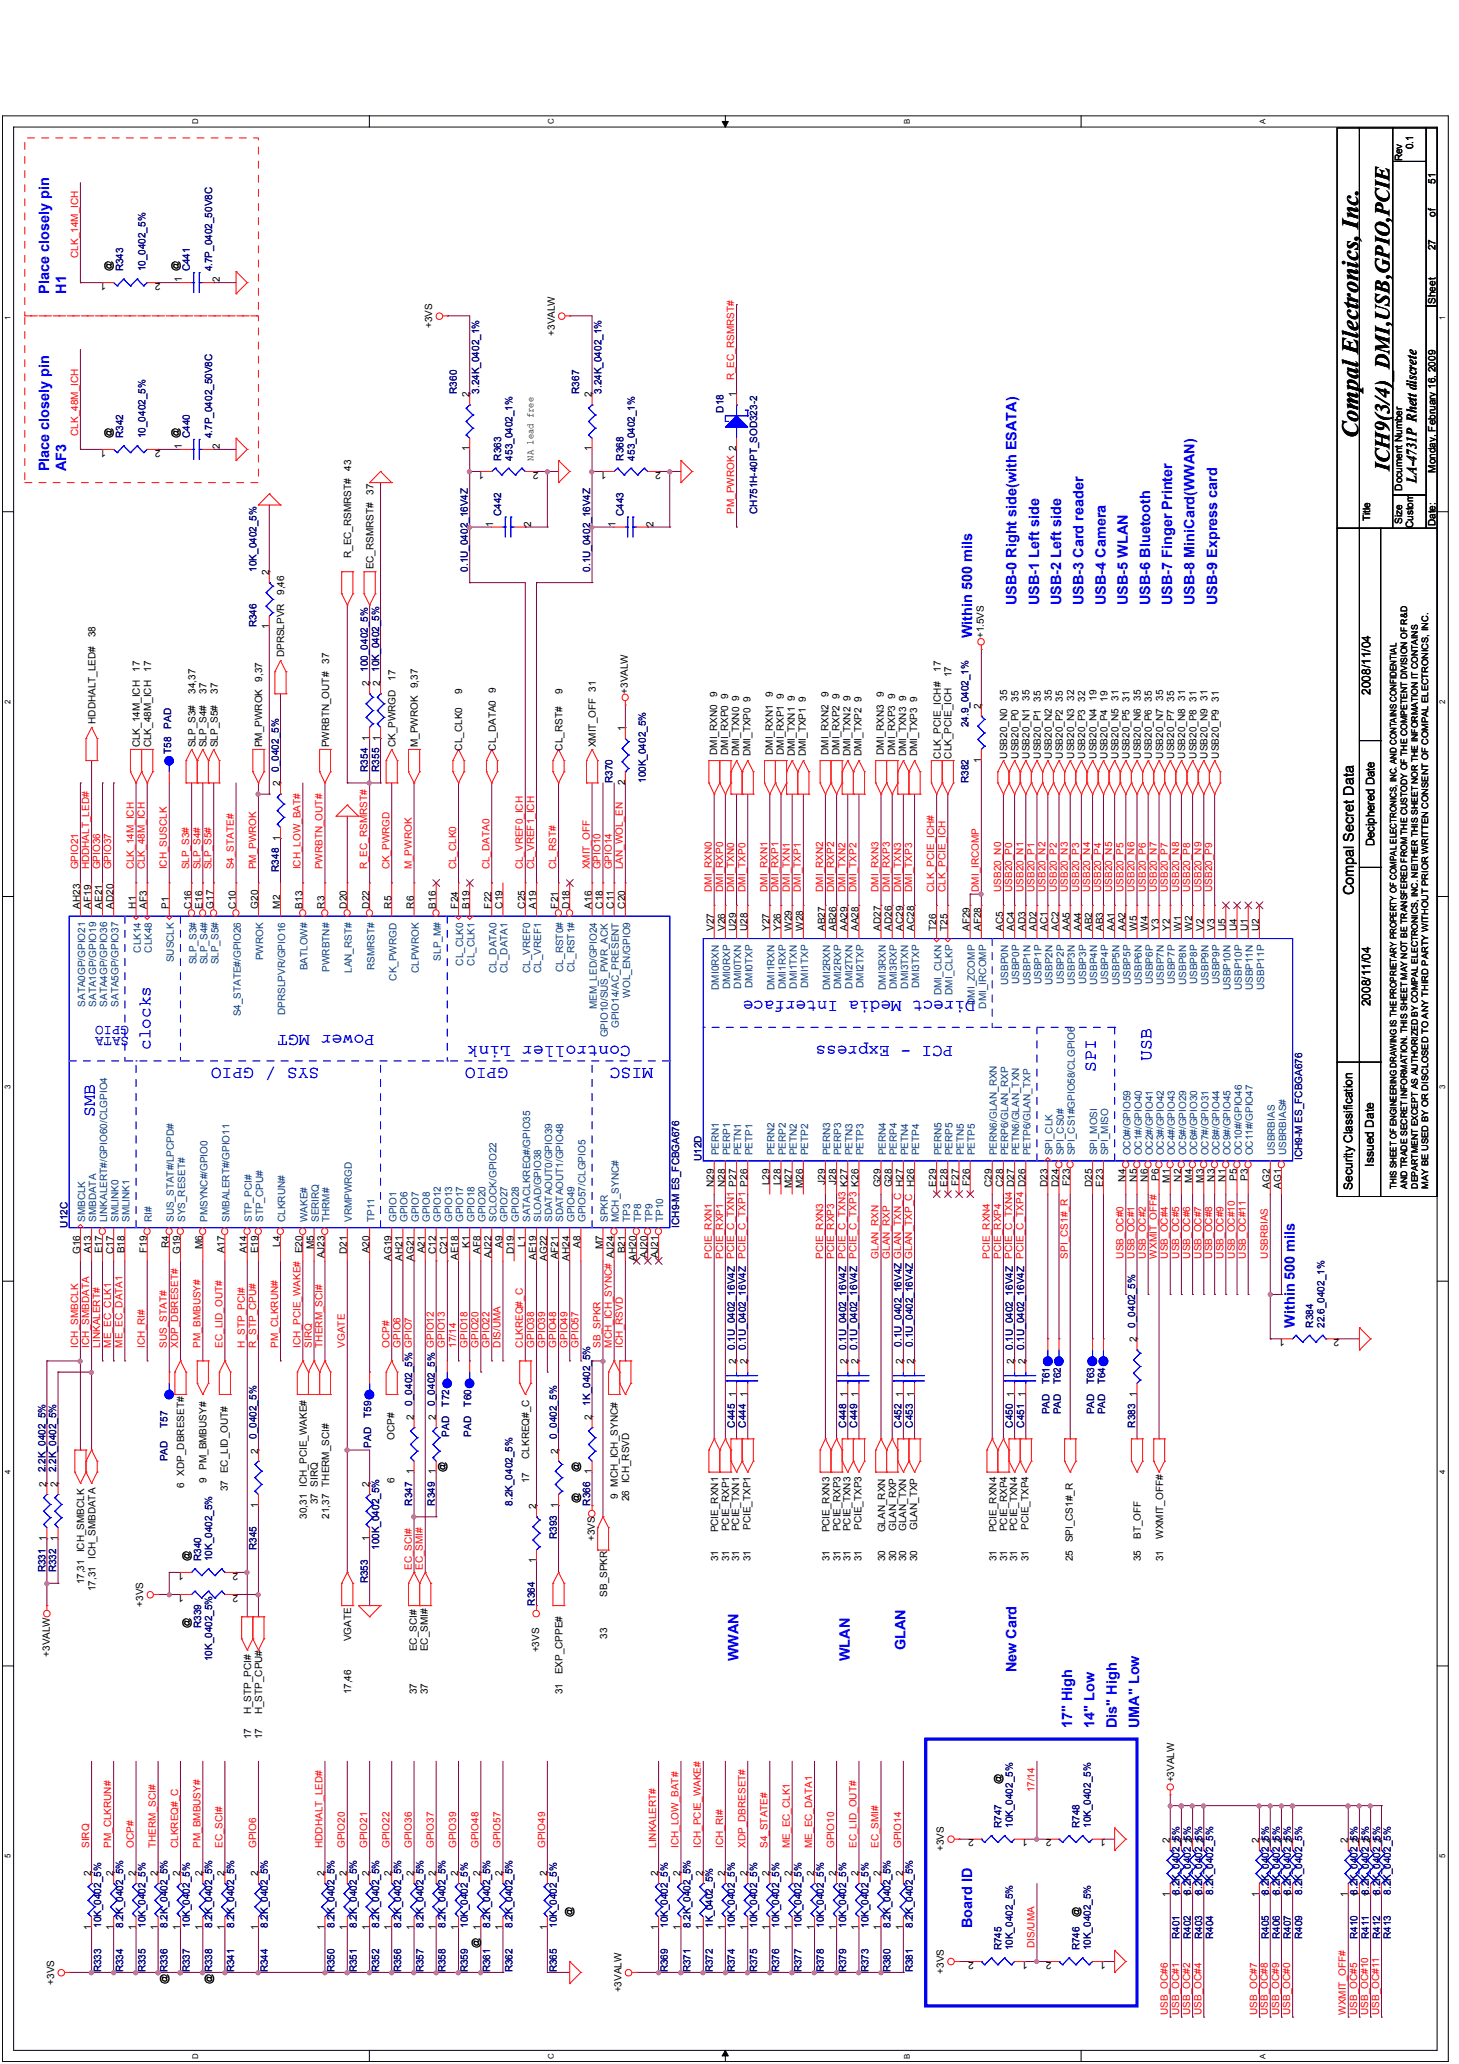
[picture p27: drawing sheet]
<svg xmlns="http://www.w3.org/2000/svg" width="210mm" height="297mm" viewBox="0 0 210 297" stroke-linecap="round" stroke-linejoin="round" font-family="sans-serif">
<defs><g id="words">
<text font-size="3.3" x="195.4" y="63.1" transform="rotate(-90 195.4 63.1)">Compal Electronics, Inc.</text>
<text font-size="3" x="199.9" y="67.9" transform="rotate(-90 199.9 67.9)">ICH9(3/4)_DMI,USB,GPIO,PCIE</text>
<g font-size="2.5" fill="#00f">
<text x="54" y="148.9" transform="rotate(-180 54 148.9)">Power MGT</text>
<text x="140.4" y="144.1" transform="rotate(-180 140.4 144.1)">Direct Media Interface</text>
<text x="21.6" y="151.1" transform="rotate(-90 21.6 151.1)">clocks</text>
<text x="46" y="153.7" transform="rotate(-180 46 153.7)">SYS / GPIO</text>
<text x="73.2" y="153.7" transform="rotate(-180 73.2 153.7)">GPIO</text>
<text x="90.8" y="150.5" transform="rotate(-180 90.8 150.5)">Controller Link</text>
<text x="94" y="153.7" transform="rotate(-180 94 153.7)">MISC</text>
<text x="137.2" y="150.5" transform="rotate(-180 137.2 150.5)">PCI - Express</text>
<text x="157.7" y="154.3" transform="rotate(-90 157.7 154.3)">SPI</text>
<text x="165.7" y="152.7" transform="rotate(-90 165.7 152.7)">USB</text>
<text x="13.6" y="160.7" transform="rotate(-90 13.6 160.7)">SMB</text>
</g>
<g font-size="2.1" fill="#00f">
<text x="7.1" y="42.3" transform="rotate(-90 7.1 42.3)">Place closely pin</text>
<text x="9.5" y="42.3" transform="rotate(-90 9.5 42.3)">H1</text>
<text x="7.1" y="67.9" transform="rotate(-90 7.1 67.9)">Place closely pin</text>
<text x="9.5" y="67.9" transform="rotate(-90 9.5 67.9)">AF3</text>
<text x="146.3" y="87.1" transform="rotate(-90 146.3 87.1)">USB-0 Right side(with ESATA)</text>
<text x="149.5" y="87.1" transform="rotate(-90 149.5 87.1)">USB-1 Left side</text>
<text x="152.7" y="87.1" transform="rotate(-90 152.7 87.1)">USB-2 Left side</text>
<text x="155.9" y="87.1" transform="rotate(-90 155.9 87.1)">USB-3 Card reader</text>
<text x="159.1" y="87.1" transform="rotate(-90 159.1 87.1)">USB-4 Camera</text>
<text x="162.3" y="87.1" transform="rotate(-90 162.3 87.1)">USB-5 WLAN</text>
<text x="165.5" y="87.1" transform="rotate(-90 165.5 87.1)">USB-6 Bluetooth</text>
<text x="168.7" y="87.1" transform="rotate(-90 168.7 87.1)">USB-7 Finger Printer</text>
<text x="171.9" y="87.1" transform="rotate(-90 171.9 87.1)">USB-8 MiniCard(WWAN)</text>
<text x="175.1" y="87.1" transform="rotate(-90 175.1 87.1)">USB-9 Express card</text>
<text x="139.9" y="91.9" transform="rotate(-90 139.9 91.9)">Within 500 mils</text>
<text x="18.6" y="149.3" transform="rotate(-180 18.6 149.3)">SATA</text>
<text x="18.6" y="147.7" transform="rotate(-180 18.6 147.7)">GPIO</text>
<text x="186.3" y="191.1" transform="rotate(-90 186.3 191.1)">Within 500 mils</text>
<text x="106.3" y="239.1" transform="rotate(-90 106.3 239.1)">WWAN</text>
<text x="122.3" y="239.1" transform="rotate(-90 122.3 239.1)">WLAN</text>
<text x="130.3" y="237.5" transform="rotate(-90 130.3 237.5)">GLAN</text>
<text x="146.3" y="240.7" transform="rotate(-90 146.3 240.7)">New Card</text>
<text x="154.3" y="248.7" transform="rotate(-90 154.3 248.7)">17&quot; High</text>
<text x="157.5" y="248.7" transform="rotate(-90 157.5 248.7)">14&quot; Low</text>
<text x="160.7" y="248.7" transform="rotate(-90 160.7 248.7)">Dis&quot; High</text>
<text x="163.9" y="248.7" transform="rotate(-90 163.9 248.7)">UMA&quot; Low</text>
<text x="139.9" y="277.5" transform="rotate(-90 139.9 277.5)">Board ID</text>
</g>
<g font-size="2.1">
<text x="203.8" y="69.5" transform="rotate(-90 203.8 69.5)">LA-4731P Rhett discrete</text>
<text x="194.8" y="128.8" transform="rotate(-90 194.8 128.8)">Compal Secret Data</text>
</g>
<g font-size="1.7">
<text x="197.2" y="100" transform="rotate(-90 197.2 100)">2008/11/04</text>
<text x="197.7" y="121.8" transform="rotate(-90 197.7 121.8)">Deciphered Date</text>
<text x="197.2" y="144.8" transform="rotate(-90 197.2 144.8)">2008/11/04</text>
<text x="197.7" y="167.9" transform="rotate(-90 197.7 167.9)">Issued Date</text>
<text x="194.6" y="171.2" transform="rotate(-90 194.6 171.2)">Security Classification</text>
</g>
<g font-size="1.4">
<text x="201.7" y="23.2" transform="rotate(-90 201.7 23.2)">Rev</text>
<text x="203.3" y="21.5" transform="rotate(-90 203.3 21.5)">0.1</text>
<text x="206.5" y="26.4" transform="rotate(-90 206.5 26.4)">51</text>
<text x="206.5" y="31.2" transform="rotate(-90 206.5 31.2)">of</text>
<text x="15.3" y="40.7" transform="rotate(-180 15.3 40.7)">1</text>
<text x="16.1" y="39.1" transform="rotate(-90 16.1 39.1)">@</text>
<text x="23.1" y="40.7" transform="rotate(-180 23.1 40.7)">2</text>
<text x="25.7" y="39.1" transform="rotate(-90 25.7 39.1)">@</text>
<text x="26.2" y="40.6" transform="rotate(-90 26.2 40.6)">1</text>
<text x="31.6" y="40.6" transform="rotate(-90 31.6 40.6)">2</text>
<text x="206.5" y="36" transform="rotate(-90 206.5 36)">27</text>
<text x="62.2" y="47.2" transform="rotate(-90 62.2 47.2)">+3VS</text>
<text x="206.5" y="43.7" transform="rotate(-90 206.5 43.7)">Sheet</text>
<text x="79.8" y="48.3" transform="rotate(-90 79.8 48.3)">+3VALW</text>
<text x="67.5" y="57.2" transform="rotate(-90 67.5 57.2)">2</text>
<text x="85.1" y="57.2" transform="rotate(-90 85.1 57.2)">2</text>
<text x="105.9" y="57.2" transform="rotate(-90 105.9 57.2)">1</text>
<text x="15.3" y="64.7" transform="rotate(-180 15.3 64.7)">1</text>
<text x="16.1" y="63.1" transform="rotate(-90 16.1 63.1)">@</text>
<text x="23.1" y="64.7" transform="rotate(-180 23.1 64.7)">2</text>
<text x="25.7" y="63.1" transform="rotate(-90 25.7 63.1)">@</text>
<text x="26.2" y="64.6" transform="rotate(-90 26.2 64.6)">1</text>
<text x="31.6" y="64.6" transform="rotate(-90 31.6 64.6)">2</text>
<text x="67.5" y="65" transform="rotate(-90 67.5 65)">1</text>
<text x="85.1" y="65" transform="rotate(-90 85.1 65)">1</text>
<text x="50.5" y="67.7" transform="rotate(-90 50.5 67.7)">43</text>
<text x="53.7" y="71.2" transform="rotate(-90 53.7 71.2)">37</text>
<text x="69.6" y="67.9" transform="rotate(-180 69.6 67.9)">1</text>
<text x="76.8" y="66.3" transform="rotate(-90 76.8 66.3)">NA lead free</text>
<text x="77.5" y="67.9" transform="rotate(-180 77.5 67.9)">2</text>
<text x="87.3" y="67.9" transform="rotate(-180 87.3 67.9)">1</text>
<text x="95.1" y="67.9" transform="rotate(-180 95.1 67.9)">2</text>
<text x="201.7" y="70.6" transform="rotate(-90 201.7 70.6)">Document Number</text>
<text x="206.5" y="68" transform="rotate(-90 206.5 68)">Monday, February 16, 2009</text>
<text x="71" y="75.8" transform="rotate(-90 71 75.8)">1</text>
<text x="76.4" y="75.8" transform="rotate(-90 76.4 75.8)">2</text>
<text x="88.6" y="75.8" transform="rotate(-90 88.6 75.8)">1</text>
<text x="94" y="75.8" transform="rotate(-90 94 75.8)">2</text>
<text x="197.1" y="75" transform="rotate(-90 197.1 75)">Title</text>
<text x="201.7" y="75.4" transform="rotate(-90 201.7 75.4)">Size</text>
<text x="203.3" y="76" transform="rotate(-90 203.3 76)">Custom</text>
<text x="206.5" y="75.7" transform="rotate(-90 206.5 75.7)">Date:</text>
<text x="38.7" y="82.8" transform="rotate(-90 38.7 82.8)">2</text>
<text x="50.5" y="80.3" transform="rotate(-90 50.5 80.3)">R_EC_RSMRST#</text>
<text x="53.7" y="81.9" transform="rotate(-90 53.7 81.9)">EC_RSMRST#</text>
<text x="40.9" y="85.6" transform="rotate(-90 40.9 85.6)">9,46</text>
<text x="13.7" y="91.7" transform="rotate(-90 13.7 91.7)">38</text>
<text x="38.7" y="90.6" transform="rotate(-90 38.7 90.6)">1</text>
<text x="40.9" y="94.6" transform="rotate(-90 40.9 94.6)">DPRSLPVR</text>
<text x="47.3" y="95.5" transform="rotate(-90 47.3 95.5)">37</text>
<text x="141.6" y="91.9" transform="rotate(-90 141.6 91.9)">+1.5VS</text>
<text x="20.1" y="96.7" transform="rotate(-90 20.1 96.7)">17</text>
<text x="21.7" y="96.7" transform="rotate(-90 21.7 96.7)">17</text>
<text x="28.1" y="99.9" transform="rotate(-90 28.1 99.9)">34,37</text>
<text x="29.7" y="99.9" transform="rotate(-90 29.7 99.9)">37</text>
<text x="31.3" y="99.9" transform="rotate(-90 31.3 99.9)">37</text>
<text x="37.7" y="98.1" transform="rotate(-90 37.7 98.1)">9,37</text>
<text x="53.1" y="98.8" transform="rotate(-90 53.1 98.8)">2</text>
<text x="54.7" y="98.8" transform="rotate(-90 54.7 98.8)">2</text>
<text x="56.9" y="97.9" transform="rotate(-90 56.9 97.9)">17</text>
<text x="60.1" y="99" transform="rotate(-90 60.1 99)">9,37</text>
<text x="66.5" y="99.9" transform="rotate(-90 66.5 99.9)">9</text>
<text x="71.3" y="99.7" transform="rotate(-90 71.3 99.7)">9</text>
<text x="80.9" y="99.9" transform="rotate(-90 80.9 99.9)">9</text>
<text x="90.3" y="99.9" transform="rotate(-90 90.3 99.9)">+3VALW</text>
<text x="103.2" y="100.4" transform="rotate(-90 103.2 100.4)">9</text>
<text x="111.2" y="100.4" transform="rotate(-90 111.2 100.4)">9</text>
<text x="119.2" y="100.4" transform="rotate(-90 119.2 100.4)">9</text>
<text x="127.2" y="100.4" transform="rotate(-90 127.2 100.4)">9</text>
<text x="135.3" y="96.7" transform="rotate(-90 135.3 96.7)">17</text>
<text x="136.9" y="97.5" transform="rotate(-90 136.9 97.5)">17</text>
<text x="141.1" y="102" transform="rotate(-90 141.1 102)">2</text>
<text x="144.9" y="100.8" transform="rotate(-90 144.9 100.8)">35</text>
<text x="146.5" y="101" transform="rotate(-90 146.5 101)">35</text>
<text x="148.1" y="100.8" transform="rotate(-90 148.1 100.8)">35</text>
<text x="149.7" y="101" transform="rotate(-90 149.7 101)">35</text>
<text x="151.3" y="100.8" transform="rotate(-90 151.3 100.8)">35</text>
<text x="152.9" y="101" transform="rotate(-90 152.9 101)">35</text>
<text x="154.5" y="100.8" transform="rotate(-90 154.5 100.8)">32</text>
<text x="156.1" y="101" transform="rotate(-90 156.1 101)">32</text>
<text x="157.7" y="100.8" transform="rotate(-90 157.7 100.8)">19</text>
<text x="159.3" y="101" transform="rotate(-90 159.3 101)">19</text>
<text x="160.9" y="100.8" transform="rotate(-90 160.9 100.8)">31</text>
<text x="162.5" y="101" transform="rotate(-90 162.5 101)">31</text>
<text x="164.1" y="100.8" transform="rotate(-90 164.1 100.8)">35</text>
<text x="165.7" y="101" transform="rotate(-90 165.7 101)">35</text>
<text x="167.3" y="100.8" transform="rotate(-90 167.3 100.8)">35</text>
<text x="168.9" y="101" transform="rotate(-90 168.9 101)">35</text>
<text x="170.5" y="100.8" transform="rotate(-90 170.5 100.8)">31</text>
<text x="172.1" y="101" transform="rotate(-90 172.1 101)">31</text>
<text x="173.7" y="100.8" transform="rotate(-90 173.7 100.8)">31</text>
<text x="175.3" y="101" transform="rotate(-90 175.3 101)">31</text>
<text x="13.7" y="104.2" transform="rotate(-90 13.7 104.2)">HDDHALT_LED#</text>
<text x="20.1" y="107.6" transform="rotate(-90 20.1 107.6)">CLK_14M_ICH</text>
<text x="21.7" y="107.6" transform="rotate(-90 21.7 107.6)">CLK_48M_ICH</text>
<text x="28.1" y="107.6" transform="rotate(-90 28.1 107.6)">SLP_S3#</text>
<text x="29.7" y="107.6" transform="rotate(-90 29.7 107.6)">SLP_S4#</text>
<text x="31.3" y="107.6" transform="rotate(-90 31.3 107.6)">SLP_S5#</text>
<text x="37.7" y="107.6" transform="rotate(-90 37.7 107.6)">PM_PWROK</text>
<text x="47.3" y="107.6" transform="rotate(-90 47.3 107.6)">PWRBTN_OUT#</text>
<text x="53.1" y="106.6" transform="rotate(-90 53.1 106.6)">1</text>
<text x="54.7" y="106.6" transform="rotate(-90 54.7 106.6)">1</text>
<text x="56.9" y="107.6" transform="rotate(-90 56.9 107.6)">CK_PWRGD</text>
<text x="60.1" y="107.6" transform="rotate(-90 60.1 107.6)">M_PWROK</text>
<text x="85.7" y="107.6" transform="rotate(-90 85.7 107.6)">XMIT_OFF 31</text>
<text x="89.9" y="105.2" transform="rotate(-90 89.9 105.2)">1</text>
<text x="40.3" y="113.2" transform="rotate(-90 40.3 113.2)">2</text>
<text x="66.5" y="108" transform="rotate(-90 66.5 108)">CL_CLK0</text>
<text x="71.3" y="108" transform="rotate(-90 71.3 108)">CL_DATA0</text>
<text x="80.9" y="108" transform="rotate(-90 80.9 108)">CL_RST#</text>
<text x="89.9" y="113" transform="rotate(-90 89.9 113)">2</text>
<text x="103.2" y="108.7" transform="rotate(-90 103.2 108.7)">DMI_RXN0</text>
<text x="104.8" y="108.7" transform="rotate(-90 104.8 108.7)">DMI_RXP0 9</text>
<text x="106.3" y="108.8" transform="rotate(-90 106.3 108.8)">DMI_TXN0 9</text>
<text x="108" y="108.8" transform="rotate(-90 108 108.8)">DMI_TXP0 9</text>
<text x="111.2" y="108.7" transform="rotate(-90 111.2 108.7)">DMI_RXN1</text>
<text x="112.8" y="108.7" transform="rotate(-90 112.8 108.7)">DMI_RXP1 9</text>
<text x="114.3" y="108.8" transform="rotate(-90 114.3 108.8)">DMI_TXN1 9</text>
<text x="116" y="108.8" transform="rotate(-90 116 108.8)">DMI_TXP1 9</text>
<text x="119.2" y="108.7" transform="rotate(-90 119.2 108.7)">DMI_RXN2</text>
<text x="120.8" y="108.7" transform="rotate(-90 120.8 108.7)">DMI_RXP2 9</text>
<text x="122.3" y="108.8" transform="rotate(-90 122.3 108.8)">DMI_TXN2 9</text>
<text x="124" y="108.8" transform="rotate(-90 124 108.8)">DMI_TXP2 9</text>
<text x="127.2" y="108.7" transform="rotate(-90 127.2 108.7)">DMI_RXN3</text>
<text x="128.8" y="108.7" transform="rotate(-90 128.8 108.7)">DMI_RXP3 9</text>
<text x="130.3" y="108.8" transform="rotate(-90 130.3 108.8)">DMI_TXN3 9</text>
<text x="132" y="108.8" transform="rotate(-90 132 108.8)">DMI_TXP3 9</text>
<text x="135.3" y="109.2" transform="rotate(-90 135.3 109.2)">CLK_PCIE_ICH#</text>
<text x="136.9" y="109.2" transform="rotate(-90 136.9 109.2)">CLK_PCIE_ICH</text>
<text x="141.1" y="109.8" transform="rotate(-90 141.1 109.8)">1</text>
<text x="144.9" y="109.2" transform="rotate(-90 144.9 109.2)">USB20_N0</text>
<text x="146.5" y="109.2" transform="rotate(-90 146.5 109.2)">USB20_P0</text>
<text x="148.1" y="109.2" transform="rotate(-90 148.1 109.2)">USB20_N1</text>
<text x="149.7" y="109.2" transform="rotate(-90 149.7 109.2)">USB20_P1</text>
<text x="151.3" y="109.2" transform="rotate(-90 151.3 109.2)">USB20_N2</text>
<text x="152.9" y="109.2" transform="rotate(-90 152.9 109.2)">USB20_P2</text>
<text x="154.5" y="109.2" transform="rotate(-90 154.5 109.2)">USB20_N3</text>
<text x="156.1" y="109.2" transform="rotate(-90 156.1 109.2)">USB20_P3</text>
<text x="157.7" y="109.2" transform="rotate(-90 157.7 109.2)">USB20_N4</text>
<text x="159.3" y="109.2" transform="rotate(-90 159.3 109.2)">USB20_P4</text>
<text x="160.9" y="109.2" transform="rotate(-90 160.9 109.2)">USB20_N5</text>
<text x="162.5" y="109.2" transform="rotate(-90 162.5 109.2)">USB20_P5</text>
<text x="164.1" y="109.2" transform="rotate(-90 164.1 109.2)">USB20_N6</text>
<text x="165.7" y="109.2" transform="rotate(-90 165.7 109.2)">USB20_P6</text>
<text x="167.3" y="109.2" transform="rotate(-90 167.3 109.2)">USB20_N7</text>
<text x="168.9" y="109.2" transform="rotate(-90 168.9 109.2)">USB20_P7</text>
<text x="170.5" y="109.2" transform="rotate(-90 170.5 109.2)">USB20_N8</text>
<text x="172.1" y="109.2" transform="rotate(-90 172.1 109.2)">USB20_P8</text>
<text x="173.7" y="109.2" transform="rotate(-90 173.7 109.2)">USB20_N9</text>
<text x="175.3" y="109.2" transform="rotate(-90 175.3 109.2)">USB20_P9</text>
<text x="40.3" y="121" transform="rotate(-90 40.3 121)">1</text>
<text x="11.5" y="130.8" transform="rotate(-90 11.5 130.8)">AH23</text>
<text x="13.1" y="130.8" transform="rotate(-90 13.1 130.8)">AF19</text>
<text x="14.7" y="130.8" transform="rotate(-90 14.7 130.8)">AE21</text>
<text x="16.3" y="130.8" transform="rotate(-90 16.3 130.8)">AD20</text>
<text x="19.5" y="130.8" transform="rotate(-90 19.5 130.8)">H1</text>
<text x="21.1" y="130.8" transform="rotate(-90 21.1 130.8)">AF3</text>
<text x="24.3" y="130.8" transform="rotate(-90 24.3 130.8)">P1</text>
<text x="27.5" y="130.8" transform="rotate(-90 27.5 130.8)">C16</text>
<text x="29.1" y="130.8" transform="rotate(-90 29.1 130.8)">E16</text>
<text x="30.7" y="130.8" transform="rotate(-90 30.7 130.8)">G17</text>
<text x="33.9" y="130.8" transform="rotate(-90 33.9 130.8)">C10</text>
<text x="37.1" y="130.8" transform="rotate(-90 37.1 130.8)">G20</text>
<text x="40.3" y="130.8" transform="rotate(-90 40.3 130.8)">M2</text>
<text x="43.5" y="130.8" transform="rotate(-90 43.5 130.8)">B13</text>
<text x="46.7" y="130.8" transform="rotate(-90 46.7 130.8)">R3</text>
<text x="49.9" y="130.8" transform="rotate(-90 49.9 130.8)">D20</text>
<text x="53.1" y="130.8" transform="rotate(-90 53.1 130.8)">D22</text>
<text x="56.3" y="130.8" transform="rotate(-90 56.3 130.8)">R5</text>
<text x="59.5" y="130.8" transform="rotate(-90 59.5 130.8)">R6</text>
<text x="62.7" y="130.8" transform="rotate(-90 62.7 130.8)">B16</text>
<text x="65.9" y="130.8" transform="rotate(-90 65.9 130.8)">F24</text>
<text x="67.5" y="130.8" transform="rotate(-90 67.5 130.8)">B19</text>
<text x="70.7" y="130.8" transform="rotate(-90 70.7 130.8)">F22</text>
<text x="72.3" y="130.8" transform="rotate(-90 72.3 130.8)">C19</text>
<text x="75.5" y="130.8" transform="rotate(-90 75.5 130.8)">C25</text>
<text x="77.1" y="130.8" transform="rotate(-90 77.1 130.8)">A19</text>
<text x="80.3" y="130.8" transform="rotate(-90 80.3 130.8)">F21</text>
<text x="81.9" y="130.8" transform="rotate(-90 81.9 130.8)">D18</text>
<text x="85.1" y="130.8" transform="rotate(-90 85.1 130.8)">A16</text>
<text x="86.7" y="130.8" transform="rotate(-90 86.7 130.8)">C18</text>
<text x="88.3" y="130.8" transform="rotate(-90 88.3 130.8)">C11</text>
<text x="89.9" y="130.8" transform="rotate(-90 89.9 130.8)">C20</text>
<text x="102.7" y="134" transform="rotate(-90 102.7 134)">V27</text>
<text x="104.3" y="134" transform="rotate(-90 104.3 134)">V26</text>
<text x="105.9" y="134" transform="rotate(-90 105.9 134)">U29</text>
<text x="107.5" y="134" transform="rotate(-90 107.5 134)">U28</text>
<text x="110.7" y="134" transform="rotate(-90 110.7 134)">Y27</text>
<text x="112.3" y="134" transform="rotate(-90 112.3 134)">Y26</text>
<text x="113.9" y="134" transform="rotate(-90 113.9 134)">W29</text>
<text x="115.5" y="134" transform="rotate(-90 115.5 134)">W28</text>
<text x="118.7" y="134" transform="rotate(-90 118.7 134)">AB27</text>
<text x="120.3" y="134" transform="rotate(-90 120.3 134)">AB26</text>
<text x="121.9" y="134" transform="rotate(-90 121.9 134)">AA29</text>
<text x="123.5" y="134" transform="rotate(-90 123.5 134)">AA28</text>
<text x="126.7" y="134" transform="rotate(-90 126.7 134)">AD27</text>
<text x="128.3" y="134" transform="rotate(-90 128.3 134)">AD26</text>
<text x="129.9" y="134" transform="rotate(-90 129.9 134)">AC29</text>
<text x="131.5" y="134" transform="rotate(-90 131.5 134)">AC28</text>
<text x="134.7" y="134" transform="rotate(-90 134.7 134)">T26</text>
<text x="136.3" y="134" transform="rotate(-90 136.3 134)">T25</text>
<text x="139.5" y="134" transform="rotate(-90 139.5 134)">AF29</text>
<text x="141.1" y="134" transform="rotate(-90 141.1 134)">AF28</text>
<text x="144.3" y="134" transform="rotate(-90 144.3 134)">AC5</text>
<text x="145.9" y="134" transform="rotate(-90 145.9 134)">AC4</text>
<text x="147.5" y="134" transform="rotate(-90 147.5 134)">AD3</text>
<text x="149.1" y="134" transform="rotate(-90 149.1 134)">AD2</text>
<text x="150.7" y="134" transform="rotate(-90 150.7 134)">AC1</text>
<text x="152.3" y="134" transform="rotate(-90 152.3 134)">AC2</text>
<text x="153.9" y="134" transform="rotate(-90 153.9 134)">AA5</text>
<text x="155.5" y="134" transform="rotate(-90 155.5 134)">AA4</text>
<text x="157.1" y="134" transform="rotate(-90 157.1 134)">AB2</text>
<text x="158.7" y="134" transform="rotate(-90 158.7 134)">AB3</text>
<text x="160.3" y="134" transform="rotate(-90 160.3 134)">AA1</text>
<text x="161.9" y="134" transform="rotate(-90 161.9 134)">AA2</text>
<text x="163.5" y="134" transform="rotate(-90 163.5 134)">W5</text>
<text x="165.1" y="134" transform="rotate(-90 165.1 134)">W4</text>
<text x="166.7" y="134" transform="rotate(-90 166.7 134)">Y3</text>
<text x="168.3" y="134" transform="rotate(-90 168.3 134)">Y2</text>
<text x="169.9" y="134" transform="rotate(-90 169.9 134)">W1</text>
<text x="171.5" y="134" transform="rotate(-90 171.5 134)">W2</text>
<text x="173.1" y="134" transform="rotate(-90 173.1 134)">V2</text>
<text x="174.7" y="134" transform="rotate(-90 174.7 134)">V3</text>
<text x="176.3" y="134" transform="rotate(-90 176.3 134)">U5</text>
<text x="177.9" y="134" transform="rotate(-90 177.9 134)">U4</text>
<text x="179.5" y="134" transform="rotate(-90 179.5 134)">U1</text>
<text x="181.1" y="134" transform="rotate(-90 181.1 134)">U2</text>
<text x="102.7" y="170.8" transform="rotate(-90 102.7 170.8)">N29</text>
<text x="104.3" y="170.8" transform="rotate(-90 104.3 170.8)">N28</text>
<text x="110.7" y="170.6" transform="rotate(-90 110.7 170.6)">L29</text>
<text x="112.3" y="170.6" transform="rotate(-90 112.3 170.6)">L28</text>
<text x="113.9" y="171" transform="rotate(-90 113.9 171)">M27</text>
<text x="115.5" y="171" transform="rotate(-90 115.5 171)">M26</text>
<text x="118.7" y="170.5" transform="rotate(-90 118.7 170.5)">J29</text>
<text x="120.3" y="170.5" transform="rotate(-90 120.3 170.5)">J28</text>
<text x="126.7" y="170.9" transform="rotate(-90 126.7 170.9)">G29</text>
<text x="128.3" y="170.9" transform="rotate(-90 128.3 170.9)">G28</text>
<text x="134.7" y="170.8" transform="rotate(-90 134.7 170.8)">E29</text>
<text x="136.3" y="170.8" transform="rotate(-90 136.3 170.8)">E28</text>
<text x="137.9" y="170.7" transform="rotate(-90 137.9 170.7)">F27</text>
<text x="139.5" y="170.7" transform="rotate(-90 139.5 170.7)">F26</text>
<text x="142.7" y="170.8" transform="rotate(-90 142.7 170.8)">C29</text>
<text x="144.3" y="170.8" transform="rotate(-90 144.3 170.8)">C28</text>
<text x="150.7" y="170.8" transform="rotate(-90 150.7 170.8)">D23</text>
<text x="152.3" y="170.8" transform="rotate(-90 152.3 170.8)">D24</text>
<text x="153.9" y="170.7" transform="rotate(-90 153.9 170.7)">F23</text>
<text x="157.1" y="170.8" transform="rotate(-90 157.1 170.8)">D25</text>
<text x="158.7" y="170.8" transform="rotate(-90 158.7 170.8)">E23</text>
<text x="161.9" y="170" transform="rotate(-90 161.9 170)">N4</text>
<text x="163.5" y="170" transform="rotate(-90 163.5 170)">N5</text>
<text x="165.1" y="170" transform="rotate(-90 165.1 170)">N6</text>
<text x="166.7" y="170" transform="rotate(-90 166.7 170)">P6</text>
<text x="168.3" y="170.2" transform="rotate(-90 168.3 170.2)">M1</text>
<text x="169.9" y="170" transform="rotate(-90 169.9 170)">N2</text>
<text x="171.5" y="170.2" transform="rotate(-90 171.5 170.2)">M4</text>
<text x="173.1" y="170.2" transform="rotate(-90 173.1 170.2)">M3</text>
<text x="174.7" y="170" transform="rotate(-90 174.7 170)">N3</text>
<text x="176.3" y="170" transform="rotate(-90 176.3 170)">N1</text>
<text x="177.9" y="170" transform="rotate(-90 177.9 170)">P5</text>
<text x="179.5" y="170" transform="rotate(-90 179.5 170)">P3</text>
<text x="182.7" y="171.1" transform="rotate(-90 182.7 171.1)">AG2</text>
<text x="184.3" y="171.1" transform="rotate(-90 184.3 171.1)">AG1</text>
<text x="24.3" y="179.6" transform="rotate(-90 24.3 179.6)">R4</text>
<text x="29.1" y="179.8" transform="rotate(-90 29.1 179.8)">M6</text>
<text x="40.3" y="179.4" transform="rotate(-90 40.3 179.4)">L4</text>
<text x="45.1" y="179.8" transform="rotate(-90 45.1 179.8)">M5</text>
<text x="67.5" y="179.6" transform="rotate(-90 67.5 179.6)">K1</text>
<text x="72.3" y="179.6" transform="rotate(-90 72.3 179.6)">A9</text>
<text x="75.5" y="179.4" transform="rotate(-90 75.5 179.4)">L1</text>
<text x="83.5" y="179.6" transform="rotate(-90 83.5 179.6)">A8</text>
<text x="86.7" y="179.8" transform="rotate(-90 86.7 179.8)">M7</text>
<text x="11.5" y="180.5" transform="rotate(-90 11.5 180.5)">G16</text>
<text x="13.1" y="180.4" transform="rotate(-90 13.1 180.4)">A13</text>
<text x="14.7" y="180.4" transform="rotate(-90 14.7 180.4)">E17</text>
<text x="16.3" y="180.4" transform="rotate(-90 16.3 180.4)">C17</text>
<text x="17.9" y="180.4" transform="rotate(-90 17.9 180.4)">B18</text>
<text x="21.1" y="180.3" transform="rotate(-90 21.1 180.3)">F19</text>
<text x="25.9" y="180.5" transform="rotate(-90 25.9 180.5)">G19</text>
<text x="32.3" y="180.4" transform="rotate(-90 32.3 180.4)">A17</text>
<text x="35.5" y="180.4" transform="rotate(-90 35.5 180.4)">A14</text>
<text x="37.1" y="180.4" transform="rotate(-90 37.1 180.4)">E19</text>
<text x="43.5" y="180.4" transform="rotate(-90 43.5 180.4)">E20</text>
<text x="46.7" y="181.1" transform="rotate(-90 46.7 181.1)">AJ23</text>
<text x="49.9" y="180.4" transform="rotate(-90 49.9 180.4)">D21</text>
<text x="53.1" y="180.4" transform="rotate(-90 53.1 180.4)">A20</text>
<text x="56.3" y="181.5" transform="rotate(-90 56.3 181.5)">AG19</text>
<text x="57.9" y="181.4" transform="rotate(-90 57.9 181.4)">AH21</text>
<text x="59.5" y="181.5" transform="rotate(-90 59.5 181.5)">AG21</text>
<text x="61.1" y="180.4" transform="rotate(-90 61.1 180.4)">A21</text>
<text x="62.7" y="180.4" transform="rotate(-90 62.7 180.4)">C12</text>
<text x="64.3" y="180.4" transform="rotate(-90 64.3 180.4)">C21</text>
<text x="65.9" y="181.3" transform="rotate(-90 65.9 181.3)">AE18</text>
<text x="69.1" y="180.4" transform="rotate(-90 69.1 180.4)">AF8</text>
<text x="70.7" y="181.1" transform="rotate(-90 70.7 181.1)">AJ22</text>
<text x="73.9" y="180.4" transform="rotate(-90 73.9 180.4)">D19</text>
<text x="77.1" y="181.3" transform="rotate(-90 77.1 181.3)">AE19</text>
<text x="78.7" y="181.5" transform="rotate(-90 78.7 181.5)">AG22</text>
<text x="80.3" y="181.3" transform="rotate(-90 80.3 181.3)">AF21</text>
<text x="81.9" y="181.4" transform="rotate(-90 81.9 181.4)">AH24</text>
<text x="89.9" y="180.4" transform="rotate(-90 89.9 180.4)">B21</text>
<text x="91.5" y="181.4" transform="rotate(-90 91.5 181.4)">AH20</text>
<text x="93.1" y="181.1" transform="rotate(-90 93.1 181.1)">AJ20</text>
<text x="94.7" y="181.1" transform="rotate(-90 94.7 181.1)">AJ21</text>
<text x="105.9" y="196.4" transform="rotate(-90 105.9 196.4)">2</text>
<text x="107.5" y="196.4" transform="rotate(-90 107.5 196.4)">2</text>
<text x="121.9" y="196.4" transform="rotate(-90 121.9 196.4)">2</text>
<text x="123.5" y="196.4" transform="rotate(-90 123.5 196.4)">2</text>
<text x="129.9" y="196.4" transform="rotate(-90 129.9 196.4)">2</text>
<text x="131.5" y="196.4" transform="rotate(-90 131.5 196.4)">2</text>
<text x="145.9" y="196.4" transform="rotate(-90 145.9 196.4)">2</text>
<text x="147.5" y="196.4" transform="rotate(-90 147.5 196.4)">2</text>
<text x="163.5" y="193.2" transform="rotate(-90 163.5 193.2)">2</text>
<text x="184.9" y="192.7" transform="rotate(-180 184.9 192.7)">1</text>
<text x="192.7" y="192.7" transform="rotate(-180 192.7 192.7)">2</text>
<text x="105.9" y="201" transform="rotate(-90 105.9 201)">1</text>
<text x="107.5" y="201" transform="rotate(-90 107.5 201)">1</text>
<text x="121.9" y="201" transform="rotate(-90 121.9 201)">1</text>
<text x="123.5" y="201" transform="rotate(-90 123.5 201)">1</text>
<text x="129.9" y="201" transform="rotate(-90 129.9 201)">1</text>
<text x="131.5" y="201" transform="rotate(-90 131.5 201)">1</text>
<text x="145.9" y="201" transform="rotate(-90 145.9 201)">1</text>
<text x="147.5" y="201" transform="rotate(-90 147.5 201)">1</text>
<text x="163.5" y="201" transform="rotate(-90 163.5 201)">1</text>
<text x="37.1" y="209.2" transform="rotate(-90 37.1 209.2)">2</text>
<text x="56.8" y="207.2" transform="rotate(-90 56.8 207.2)">OCP#</text>
<text x="59.5" y="204.4" transform="rotate(-90 59.5 204.4)">2</text>
<text x="62.7" y="204.4" transform="rotate(-90 62.7 204.4)">2</text>
<text x="76.1" y="210" transform="rotate(-90 76.1 210)">CLKREQ#_C</text>
<text x="80.3" y="209.2" transform="rotate(-90 80.3 209.2)">2</text>
<text x="85.1" y="204.4" transform="rotate(-90 85.1 204.4)">2</text>
<text x="6.7" y="214" transform="rotate(-90 6.7 214)">2</text>
<text x="8.3" y="214" transform="rotate(-90 8.3 214)">2</text>
<text x="26.5" y="214.1" transform="rotate(-90 26.5 214.1)">6 XDP_DBRESET#</text>
<text x="29.7" y="213.5" transform="rotate(-90 29.7 213.5)">9</text>
<text x="29.7" y="211.6" transform="rotate(-90 29.7 211.6)">PM_BMBUSY#</text>
<text x="32.8" y="214.6" transform="rotate(-90 32.8 214.6)">37 EC_LID_OUT#</text>
<text x="44.1" y="214" transform="rotate(-90 44.1 214)">ICH_PCIE_WAKE#</text>
<text x="47.3" y="214" transform="rotate(-90 47.3 214)">THERM_SCI#</text>
<text x="53.1" y="214" transform="rotate(-90 53.1 214)">2</text>
<text x="56.8" y="213.5" transform="rotate(-90 56.8 213.5)">6</text>
<text x="59.5" y="212.2" transform="rotate(-90 59.5 212.2)">1</text>
<text x="62.7" y="212.2" transform="rotate(-90 62.7 212.2)">1</text>
<text x="64.1" y="211.9" transform="rotate(-90 64.1 211.9)">@</text>
<text x="76.1" y="213.5" transform="rotate(-90 76.1 213.5)">17</text>
<text x="83.3" y="211.9" transform="rotate(-90 83.3 211.9)">@</text>
<text x="85.1" y="212.2" transform="rotate(-90 85.1 212.2)">1</text>
<text x="88.9" y="215.7" transform="rotate(-90 88.9 215.7)">9 MCH_ICH_SYNC#</text>
<text x="6.7" y="221.8" transform="rotate(-90 6.7 221.8)">1</text>
<text x="8.3" y="221.8" transform="rotate(-90 8.3 221.8)">1</text>
<text x="37.1" y="217" transform="rotate(-90 37.1 217)">1</text>
<text x="44.1" y="218.6" transform="rotate(-90 44.1 218.6)">30,31</text>
<text x="45.7" y="216.5" transform="rotate(-90 45.7 216.5)">37 SIRQ</text>
<text x="47.3" y="218.6" transform="rotate(-90 47.3 218.6)">21,37</text>
<text x="53.1" y="221.8" transform="rotate(-90 53.1 221.8)">1</text>
<text x="77.1" y="217.2" transform="rotate(-90 77.1 217.2)">2</text>
<text x="80.3" y="217" transform="rotate(-90 80.3 217)">1</text>
<text x="83.3" y="216.3" transform="rotate(-90 83.3 216.3)">@</text>
<text x="85.6" y="221.8" transform="rotate(-90 85.6 221.8)">+3VS</text>
<text x="90.5" y="216" transform="rotate(-90 90.5 216)">26 ICH_RSVD</text>
<text x="103.3" y="220.5" transform="rotate(-90 103.3 220.5)">PCIE_RXN1</text>
<text x="104.9" y="220.4" transform="rotate(-90 104.9 220.4)">PCIE_RXP1</text>
<text x="106.3" y="220.4" transform="rotate(-90 106.3 220.4)">PCIE_TXN1</text>
<text x="108" y="220.2" transform="rotate(-90 108 220.2)">PCIE_TXP1</text>
<text x="119.3" y="220.5" transform="rotate(-90 119.3 220.5)">PCIE_RXN3</text>
<text x="120.9" y="220.4" transform="rotate(-90 120.9 220.4)">PCIE_RXP3</text>
<text x="122.3" y="220.4" transform="rotate(-90 122.3 220.4)">PCIE_TXN3</text>
<text x="124" y="220.2" transform="rotate(-90 124 220.2)">PCIE_TXP3</text>
<text x="127.3" y="220.5" transform="rotate(-90 127.3 220.5)">GLAN_RXN</text>
<text x="128.9" y="220.4" transform="rotate(-90 128.9 220.4)">GLAN_RXP</text>
<text x="130.3" y="220.4" transform="rotate(-90 130.3 220.4)">GLAN_TXN</text>
<text x="132" y="220.2" transform="rotate(-90 132 220.2)">GLAN_TXP</text>
<text x="143.3" y="220.5" transform="rotate(-90 143.3 220.5)">PCIE_RXN4</text>
<text x="144.9" y="220.4" transform="rotate(-90 144.9 220.4)">PCIE_RXP4</text>
<text x="146.3" y="220.4" transform="rotate(-90 146.3 220.4)">PCIE_TXN4</text>
<text x="148" y="220.2" transform="rotate(-90 148 220.2)">PCIE_TXP4</text>
<text x="154.3" y="222" transform="rotate(-90 154.3 222)">SPI_CS1#_R</text>
<text x="164.1" y="221.5" transform="rotate(-90 164.1 221.5)">BT_OFF</text>
<text x="167.3" y="221.5" transform="rotate(-90 167.3 221.5)">WXMIT_OFF#</text>
<text x="12.1" y="223.4" transform="rotate(-90 12.1 223.4)">ICH_SMBCLK</text>
<text x="13.7" y="224.3" transform="rotate(-90 13.7 224.3)">ICH_SMBDATA</text>
<text x="26.5" y="226.3" transform="rotate(-180 26.5 226.3)">1</text>
<text x="27.3" y="224.7" transform="rotate(-90 27.3 224.7)">@</text>
<text x="34.3" y="226.3" transform="rotate(-180 34.3 226.3)">2</text>
<text x="77.1" y="225" transform="rotate(-90 77.1 225)">1</text>
<text x="103.3" y="224.7" transform="rotate(-90 103.3 224.7)">31</text>
<text x="104.9" y="224.7" transform="rotate(-90 104.9 224.7)">31</text>
<text x="106.3" y="224.7" transform="rotate(-90 106.3 224.7)">31</text>
<text x="108" y="224.7" transform="rotate(-90 108 224.7)">31</text>
<text x="119.3" y="224.7" transform="rotate(-90 119.3 224.7)">31</text>
<text x="120.9" y="224.7" transform="rotate(-90 120.9 224.7)">31</text>
<text x="122.3" y="224.7" transform="rotate(-90 122.3 224.7)">31</text>
<text x="124" y="224.7" transform="rotate(-90 124 224.7)">31</text>
<text x="127.3" y="224.7" transform="rotate(-90 127.3 224.7)">30</text>
<text x="128.9" y="224.7" transform="rotate(-90 128.9 224.7)">30</text>
<text x="130.3" y="224.7" transform="rotate(-90 130.3 224.7)">30</text>
<text x="132" y="224.7" transform="rotate(-90 132 224.7)">30</text>
<text x="143.3" y="224.7" transform="rotate(-90 143.3 224.7)">31</text>
<text x="144.9" y="224.7" transform="rotate(-90 144.9 224.7)">31</text>
<text x="146.3" y="224.7" transform="rotate(-90 146.3 224.7)">31</text>
<text x="148" y="224.7" transform="rotate(-90 148 224.7)">31</text>
<text x="154.3" y="224.7" transform="rotate(-90 154.3 224.7)">25</text>
<text x="164.1" y="224.7" transform="rotate(-90 164.1 224.7)">35</text>
<text x="167.3" y="224.7" transform="rotate(-90 167.3 224.7)">31</text>
<text x="12.1" y="228" transform="rotate(-90 12.1 228)">17,31</text>
<text x="13.7" y="229" transform="rotate(-90 13.7 229)">17,31</text>
<text x="20.6" y="231.2" transform="rotate(-90 20.6 231.2)">+3VS</text>
<text x="26.5" y="229.5" transform="rotate(-180 26.5 229.5)">1</text>
<text x="34.3" y="229.5" transform="rotate(-180 34.3 229.5)">2</text>
<text x="87.3" y="229.8" transform="rotate(-90 87.3 229.8)">SB_SPKR</text>
<text x="7.2" y="238.4" transform="rotate(-90 7.2 238.4)">+3VALW</text>
<text x="27.3" y="234.3" transform="rotate(-90 27.3 234.3)">@</text>
<text x="50.5" y="236.2" transform="rotate(-90 50.5 236.2)">VGATE</text>
<text x="60" y="237.6" transform="rotate(-90 60 237.6)">EC_SCI#</text>
<text x="61.6" y="237.6" transform="rotate(-90 61.6 237.6)">EC_SMI#</text>
<text x="77.6" y="237.8" transform="rotate(-90 77.6 237.8)">+3VS</text>
<text x="87.3" y="235.9" transform="rotate(-90 87.3 235.9)">33</text>
<text x="50.5" y="243.9" transform="rotate(-90 50.5 243.9)">17,46</text>
<text x="60" y="243.9" transform="rotate(-90 60 243.9)">37</text>
<text x="61.6" y="243.9" transform="rotate(-90 61.6 243.9)">37</text>
<text x="80.9" y="243.9" transform="rotate(-90 80.9 243.9)">31</text>
<text x="80.9" y="241" transform="rotate(-90 80.9 241)">EXP_CPPE#</text>
<text x="36.1" y="250.3" transform="rotate(-90 36.1 250.3)">17</text>
<text x="36.1" y="246.7" transform="rotate(-90 36.1 246.7)">H_STP_PCI#</text>
<text x="37.7" y="250.3" transform="rotate(-90 37.7 250.3)">17</text>
<text x="37.7" y="246.7" transform="rotate(-90 37.7 246.7)">H_STP_CPU#</text>
<text x="144.1" y="256.7" transform="rotate(-90 144.1 256.7)">@</text>
<text x="168.9" y="256.5" transform="rotate(-90 168.9 256.5)">+3VALW</text>
<text x="13.1" y="270" transform="rotate(-90 13.1 270)">2</text>
<text x="16.3" y="270" transform="rotate(-90 16.3 270)">2</text>
<text x="19.5" y="270" transform="rotate(-90 19.5 270)">2</text>
<text x="22.7" y="270" transform="rotate(-90 22.7 270)">2</text>
<text x="25.9" y="270" transform="rotate(-90 25.9 270)">2</text>
<text x="29.1" y="270" transform="rotate(-90 29.1 270)">2</text>
<text x="32.3" y="270" transform="rotate(-90 32.3 270)">2</text>
<text x="37.1" y="270" transform="rotate(-90 37.1 270)">2</text>
<text x="46.7" y="270" transform="rotate(-90 46.7 270)">2</text>
<text x="49.9" y="270" transform="rotate(-90 49.9 270)">2</text>
<text x="53.1" y="270" transform="rotate(-90 53.1 270)">2</text>
<text x="56.3" y="270" transform="rotate(-90 56.3 270)">2</text>
<text x="59.5" y="270" transform="rotate(-90 59.5 270)">2</text>
<text x="62.7" y="270" transform="rotate(-90 62.7 270)">2</text>
<text x="65.9" y="270" transform="rotate(-90 65.9 270)">2</text>
<text x="69.1" y="270" transform="rotate(-90 69.1 270)">2</text>
<text x="72.3" y="270" transform="rotate(-90 72.3 270)">2</text>
<text x="78.7" y="270" transform="rotate(-90 78.7 270)">2</text>
<text x="94.7" y="270" transform="rotate(-90 94.7 270)">2</text>
<text x="97.9" y="270" transform="rotate(-90 97.9 270)">2</text>
<text x="101.1" y="270" transform="rotate(-90 101.1 270)">2</text>
<text x="104.3" y="270" transform="rotate(-90 104.3 270)">2</text>
<text x="107.5" y="270" transform="rotate(-90 107.5 270)">2</text>
<text x="110.7" y="270" transform="rotate(-90 110.7 270)">2</text>
<text x="113.9" y="270" transform="rotate(-90 113.9 270)">2</text>
<text x="117.1" y="270" transform="rotate(-90 117.1 270)">2</text>
<text x="120.3" y="270" transform="rotate(-90 120.3 270)">2</text>
<text x="123.5" y="270" transform="rotate(-90 123.5 270)">2</text>
<text x="126.7" y="270" transform="rotate(-90 126.7 270)">2</text>
<text x="129.9" y="270" transform="rotate(-90 129.9 270)">2</text>
<text x="135.8" y="266.4" transform="rotate(-90 135.8 266.4)">+3VS</text>
<text x="140.1" y="264.7" transform="rotate(-180 140.1 264.7)">2</text>
<text x="147.9" y="264.7" transform="rotate(-180 147.9 264.7)">1</text>
<text x="151.3" y="264.7" transform="rotate(-180 151.3 264.7)">2</text>
<text x="159.1" y="264.7" transform="rotate(-180 159.1 264.7)">1</text>
<text x="168.3" y="265.2" transform="rotate(-90 168.3 265.2)">2</text>
<text x="169.9" y="265.2" transform="rotate(-90 169.9 265.2)">2</text>
<text x="171.5" y="265.2" transform="rotate(-90 171.5 265.2)">2</text>
<text x="173.1" y="265.2" transform="rotate(-90 173.1 265.2)">2</text>
<text x="181.1" y="265.2" transform="rotate(-90 181.1 265.2)">2</text>
<text x="182.7" y="265.2" transform="rotate(-90 182.7 265.2)">2</text>
<text x="184.3" y="265.2" transform="rotate(-90 184.3 265.2)">2</text>
<text x="185.9" y="265.2" transform="rotate(-90 185.9 265.2)">2</text>
<text x="193.9" y="265.2" transform="rotate(-90 193.9 265.2)">2</text>
<text x="195.5" y="265.2" transform="rotate(-90 195.5 265.2)">2</text>
<text x="197.1" y="265.2" transform="rotate(-90 197.1 265.2)">2</text>
<text x="198.7" y="265.2" transform="rotate(-90 198.7 265.2)">2</text>
<text x="82.3" y="275.9" transform="rotate(-90 82.3 275.9)">@</text>
<text x="155.3" y="275.9" transform="rotate(-90 155.3 275.9)">@</text>
<text x="168.3" y="273" transform="rotate(-90 168.3 273)">1</text>
<text x="169.9" y="273" transform="rotate(-90 169.9 273)">18.2K_0402_5%</text>
<text x="171.5" y="273" transform="rotate(-90 171.5 273)">18.2K_0402_5%</text>
<text x="173.1" y="273" transform="rotate(-90 173.1 273)">18.2K_0402_5%</text>
<text x="181.1" y="273" transform="rotate(-90 181.1 273)">1</text>
<text x="182.7" y="273" transform="rotate(-90 182.7 273)">18.2K_0402_5%</text>
<text x="184.3" y="273" transform="rotate(-90 184.3 273)">18.2K_0402_5%</text>
<text x="185.9" y="273" transform="rotate(-90 185.9 273)">18.2K_0402_5%</text>
<text x="193.9" y="273" transform="rotate(-90 193.9 273)">1</text>
<text x="195.5" y="273" transform="rotate(-90 195.5 273)">18.2K_0402_5%</text>
<text x="197.1" y="273" transform="rotate(-90 197.1 273)">18.2K_0402_5%</text>
<text x="198.7" y="273" transform="rotate(-90 198.7 273)">18.2K_0402_5%</text>
<text x="13.1" y="277.8" transform="rotate(-90 13.1 277.8)">1</text>
<text x="16.3" y="277.8" transform="rotate(-90 16.3 277.8)">1</text>
<text x="19.5" y="277.8" transform="rotate(-90 19.5 277.8)">1</text>
<text x="22.7" y="277.8" transform="rotate(-90 22.7 277.8)">1</text>
<text x="25.9" y="277.8" transform="rotate(-90 25.9 277.8)">1</text>
<text x="29.1" y="277.8" transform="rotate(-90 29.1 277.8)">1</text>
<text x="32.3" y="277.8" transform="rotate(-90 32.3 277.8)">1</text>
<text x="37.1" y="277.8" transform="rotate(-90 37.1 277.8)">1</text>
<text x="46.7" y="277.8" transform="rotate(-90 46.7 277.8)">1</text>
<text x="49.9" y="277.8" transform="rotate(-90 49.9 277.8)">1</text>
<text x="53.1" y="277.8" transform="rotate(-90 53.1 277.8)">1</text>
<text x="56.3" y="277.8" transform="rotate(-90 56.3 277.8)">1</text>
<text x="59.5" y="277.8" transform="rotate(-90 59.5 277.8)">1</text>
<text x="62.7" y="277.8" transform="rotate(-90 62.7 277.8)">1</text>
<text x="65.9" y="277.8" transform="rotate(-90 65.9 277.8)">1</text>
<text x="68.9" y="280.3" transform="rotate(-90 68.9 280.3)">@</text>
<text x="69.1" y="277.8" transform="rotate(-90 69.1 277.8)">1</text>
<text x="72.3" y="277.8" transform="rotate(-90 72.3 277.8)">1</text>
<text x="78.7" y="277.8" transform="rotate(-90 78.7 277.8)">1</text>
<text x="94.7" y="277.8" transform="rotate(-90 94.7 277.8)">1</text>
<text x="97.9" y="277.8" transform="rotate(-90 97.9 277.8)">1</text>
<text x="101.1" y="277.8" transform="rotate(-90 101.1 277.8)">1</text>
<text x="104.3" y="277.8" transform="rotate(-90 104.3 277.8)">1</text>
<text x="107.5" y="277.8" transform="rotate(-90 107.5 277.8)">1</text>
<text x="110.7" y="277.8" transform="rotate(-90 110.7 277.8)">1</text>
<text x="113.9" y="277.8" transform="rotate(-90 113.9 277.8)">1</text>
<text x="117.1" y="277.8" transform="rotate(-90 117.1 277.8)">1</text>
<text x="120.3" y="277.8" transform="rotate(-90 120.3 277.8)">1</text>
<text x="123.5" y="277.8" transform="rotate(-90 123.5 277.8)">1</text>
<text x="126.7" y="277.8" transform="rotate(-90 126.7 277.8)">1</text>
<text x="129.9" y="277.8" transform="rotate(-90 129.9 277.8)">1</text>
<text x="7.8" y="285.6" transform="rotate(-90 7.8 285.6)">+3VS</text>
<text x="24.1" y="285.5" transform="rotate(-90 24.1 285.5)">@R336</text>
<text x="30.5" y="285.5" transform="rotate(-90 30.5 285.5)">@R338</text>
<text x="89.4" y="286.7" transform="rotate(-90 89.4 286.7)">+3VALW</text>
<text x="135.8" y="284" transform="rotate(-90 135.8 284)">+3VS</text>
<text x="140.1" y="282.3" transform="rotate(-180 140.1 282.3)">2</text>
<text x="147.9" y="282.3" transform="rotate(-180 147.9 282.3)">1</text>
<text x="151.3" y="282.3" transform="rotate(-180 151.3 282.3)">2</text>
<text x="159.1" y="282.3" transform="rotate(-180 159.1 282.3)">1</text>
</g>
<g font-size="1.4" fill="#f00">
<text x="11.2" y="37.1" transform="rotate(-90 11.2 37.1)">CLK_14M_ICH</text>
<text x="105.6" y="54.7" transform="rotate(-90 105.6 54.7)">R_EC_RSMRST#</text>
<text x="11.2" y="62.7" transform="rotate(-90 11.2 62.7)">CLK_48M_ICH</text>
<text x="105.6" y="73.9" transform="rotate(-90 105.6 73.9)">PM_PWROK 2</text>
<text x="11.2" y="125.1" transform="rotate(-90 11.2 125.1)">GPIO21</text>
<text x="12.8" y="125.1" transform="rotate(-90 12.8 125.1)">HDDHALT_LED#</text>
<text x="14.4" y="125.1" transform="rotate(-90 14.4 125.1)">GPIO36</text>
<text x="16" y="125.1" transform="rotate(-90 16 125.1)">GPIO37</text>
<text x="19.2" y="125.1" transform="rotate(-90 19.2 125.1)">CLK_14M_ICH</text>
<text x="20.8" y="125.1" transform="rotate(-90 20.8 125.1)">CLK_48M_ICH</text>
<text x="24" y="125.1" transform="rotate(-90 24 125.1)">ICH_SUSCLK</text>
<text x="27.2" y="125.1" transform="rotate(-90 27.2 125.1)">SLP_S3#</text>
<text x="28.8" y="125.1" transform="rotate(-90 28.8 125.1)">SLP_S4#</text>
<text x="30.4" y="125.1" transform="rotate(-90 30.4 125.1)">SLP_S5#</text>
<text x="33.6" y="125.1" transform="rotate(-90 33.6 125.1)">S4_STATE#</text>
<text x="36.8" y="125.1" transform="rotate(-90 36.8 125.1)">PM_PWROK</text>
<text x="43.2" y="125.1" transform="rotate(-90 43.2 125.1)">ICH_LOW_BAT#</text>
<text x="46.4" y="125.1" transform="rotate(-90 46.4 125.1)">PWRBTN_OUT#</text>
<text x="52.8" y="125.1" transform="rotate(-90 52.8 125.1)">R_EC_RSMRST#</text>
<text x="56" y="125.1" transform="rotate(-90 56 125.1)">CK_PWRGD</text>
<text x="59.2" y="125.1" transform="rotate(-90 59.2 125.1)">M_PWROK</text>
<text x="65.6" y="125.1" transform="rotate(-90 65.6 125.1)">CL_CLK0</text>
<text x="70.4" y="125.1" transform="rotate(-90 70.4 125.1)">CL_DATA0</text>
<text x="75.2" y="125.1" transform="rotate(-90 75.2 125.1)">CL_VREF0_ICH</text>
<text x="76.8" y="125.1" transform="rotate(-90 76.8 125.1)">CL_VREF1_ICH</text>
<text x="80" y="125.1" transform="rotate(-90 80 125.1)">CL_RST#</text>
<text x="84.8" y="125.1" transform="rotate(-90 84.8 125.1)">XMIT_OFF</text>
<text x="86.4" y="125.1" transform="rotate(-90 86.4 125.1)">GPIO10</text>
<text x="88" y="125.1" transform="rotate(-90 88 125.1)">GPIO14</text>
<text x="89.6" y="125.1" transform="rotate(-90 89.6 125.1)">LAN_WOL_EN</text>
<text x="102.4" y="128.3" transform="rotate(-90 102.4 128.3)">DMI_RXN0</text>
<text x="104" y="128.3" transform="rotate(-90 104 128.3)">DMI_RXP0</text>
<text x="105.6" y="128.3" transform="rotate(-90 105.6 128.3)">DMI_TXN0</text>
<text x="107.2" y="128.3" transform="rotate(-90 107.2 128.3)">DMI_TXP0</text>
<text x="110.4" y="128.3" transform="rotate(-90 110.4 128.3)">DMI_RXN1</text>
<text x="112" y="128.3" transform="rotate(-90 112 128.3)">DMI_RXP1</text>
<text x="113.6" y="128.3" transform="rotate(-90 113.6 128.3)">DMI_TXN1</text>
<text x="115.2" y="128.3" transform="rotate(-90 115.2 128.3)">DMI_TXP1</text>
<text x="118.4" y="128.3" transform="rotate(-90 118.4 128.3)">DMI_RXN2</text>
<text x="120" y="128.3" transform="rotate(-90 120 128.3)">DMI_RXP2</text>
<text x="121.6" y="128.3" transform="rotate(-90 121.6 128.3)">DMI_TXN2</text>
<text x="123.2" y="128.3" transform="rotate(-90 123.2 128.3)">DMI_TXP2</text>
<text x="126.4" y="128.3" transform="rotate(-90 126.4 128.3)">DMI_RXN3</text>
<text x="128" y="128.3" transform="rotate(-90 128 128.3)">DMI_RXP3</text>
<text x="129.6" y="128.3" transform="rotate(-90 129.6 128.3)">DMI_TXN3</text>
<text x="131.2" y="128.3" transform="rotate(-90 131.2 128.3)">DMI_TXP3</text>
<text x="134.4" y="128.3" transform="rotate(-90 134.4 128.3)">CLK_PCIE_ICH#</text>
<text x="136" y="128.3" transform="rotate(-90 136 128.3)">CLK_PCIE_ICH</text>
<text x="140.8" y="128.3" transform="rotate(-90 140.8 128.3)">DMI_IRCOMP</text>
<text x="144" y="128.3" transform="rotate(-90 144 128.3)">USB20_N0</text>
<text x="145.6" y="128.3" transform="rotate(-90 145.6 128.3)">USB20_P0</text>
<text x="147.2" y="128.3" transform="rotate(-90 147.2 128.3)">USB20_N1</text>
<text x="148.8" y="128.3" transform="rotate(-90 148.8 128.3)">USB20_P1</text>
<text x="150.4" y="128.3" transform="rotate(-90 150.4 128.3)">USB20_N2</text>
<text x="152" y="128.3" transform="rotate(-90 152 128.3)">USB20_P2</text>
<text x="153.6" y="128.3" transform="rotate(-90 153.6 128.3)">USB20_N3</text>
<text x="155.2" y="128.3" transform="rotate(-90 155.2 128.3)">USB20_P3</text>
<text x="156.8" y="128.3" transform="rotate(-90 156.8 128.3)">USB20_N4</text>
<text x="158.4" y="128.3" transform="rotate(-90 158.4 128.3)">USB20_P4</text>
<text x="160" y="128.3" transform="rotate(-90 160 128.3)">USB20_N5</text>
<text x="161.6" y="128.3" transform="rotate(-90 161.6 128.3)">USB20_P5</text>
<text x="163.2" y="128.3" transform="rotate(-90 163.2 128.3)">USB20_N6</text>
<text x="164.8" y="128.3" transform="rotate(-90 164.8 128.3)">USB20_P6</text>
<text x="166.4" y="128.3" transform="rotate(-90 166.4 128.3)">USB20_N7</text>
<text x="168" y="128.3" transform="rotate(-90 168 128.3)">USB20_P7</text>
<text x="169.6" y="128.3" transform="rotate(-90 169.6 128.3)">USB20_N8</text>
<text x="171.2" y="128.3" transform="rotate(-90 171.2 128.3)">USB20_P8</text>
<text x="172.8" y="128.3" transform="rotate(-90 172.8 128.3)">USB20_N9</text>
<text x="174.4" y="128.3" transform="rotate(-90 174.4 128.3)">USB20_P9</text>
<text x="102.4" y="181.1" transform="rotate(-90 102.4 181.1)">PCIE_RXN1</text>
<text x="104" y="181.1" transform="rotate(-90 104 181.1)">PCIE_RXP1</text>
<text x="105.6" y="181.1" transform="rotate(-90 105.6 181.1)">PCIE_C_TXN1 P27</text>
<text x="107.2" y="181.1" transform="rotate(-90 107.2 181.1)">PCIE_C_TXP1 P26</text>
<text x="118.4" y="181.1" transform="rotate(-90 118.4 181.1)">PCIE_RXN3</text>
<text x="120" y="181.1" transform="rotate(-90 120 181.1)">PCIE_RXP3</text>
<text x="121.6" y="181.1" transform="rotate(-90 121.6 181.1)">PCIE_C_TXN3 K27</text>
<text x="123.2" y="181.1" transform="rotate(-90 123.2 181.1)">PCIE_C_TXP3 K26</text>
<text x="126.4" y="181.1" transform="rotate(-90 126.4 181.1)">GLAN_RXN</text>
<text x="128" y="181.1" transform="rotate(-90 128 181.1)">GLAN_RXP</text>
<text x="142.4" y="181.1" transform="rotate(-90 142.4 181.1)">PCIE_RXN4</text>
<text x="144" y="181.1" transform="rotate(-90 144 181.1)">PCIE_RXP4</text>
<text x="145.6" y="181.1" transform="rotate(-90 145.6 181.1)">PCIE_C_TXN4 D27</text>
<text x="147.2" y="181.1" transform="rotate(-90 147.2 181.1)">PCIE_C_TXP4 D26</text>
<text x="153.6" y="181.1" transform="rotate(-90 153.6 181.1)">SPI_CS1#_R</text>
<text x="161.6" y="181.1" transform="rotate(-90 161.6 181.1)">USB_OC#0</text>
<text x="163.2" y="181.1" transform="rotate(-90 163.2 181.1)">USB_OC#1</text>
<text x="164.8" y="181.1" transform="rotate(-90 164.8 181.1)">USB_OC#2</text>
<text x="166.4" y="181.1" transform="rotate(-90 166.4 181.1)">WXMIT_OFF#</text>
<text x="168" y="181.1" transform="rotate(-90 168 181.1)">USB_OC#4</text>
<text x="169.6" y="181.1" transform="rotate(-90 169.6 181.1)">USB_OC#5</text>
<text x="171.2" y="181.1" transform="rotate(-90 171.2 181.1)">USB_OC#6</text>
<text x="172.8" y="181.1" transform="rotate(-90 172.8 181.1)">USB_OC#7</text>
<text x="174.4" y="181.1" transform="rotate(-90 174.4 181.1)">USB_OC#8</text>
<text x="176" y="181.1" transform="rotate(-90 176 181.1)">USB_OC#9</text>
<text x="177.6" y="181.1" transform="rotate(-90 177.6 181.1)">USB_OC#10</text>
<text x="179.2" y="181.1" transform="rotate(-90 179.2 181.1)">USB_OC#11</text>
<text x="182.4" y="181.1" transform="rotate(-90 182.4 181.1)">USBRBIAS</text>
<text x="11.2" y="194" transform="rotate(-90 11.2 194)">ICH_SMBCLK</text>
<text x="12.8" y="194" transform="rotate(-90 12.8 194)">ICH_SMBDATA</text>
<text x="14.4" y="194" transform="rotate(-90 14.4 194)">LINKALERT#</text>
<text x="16" y="194" transform="rotate(-90 16 194)">ME_EC_CLK1</text>
<text x="17.6" y="194" transform="rotate(-90 17.6 194)">ME_EC_DATA1</text>
<text x="20.8" y="194" transform="rotate(-90 20.8 194)">ICH_RI#</text>
<text x="24" y="194" transform="rotate(-90 24 194)">SUS_STAT#</text>
<text x="25.6" y="194" transform="rotate(-90 25.6 194)">XDP_DBRESET#</text>
<text x="28.8" y="194" transform="rotate(-90 28.8 194)">PM_BMBUSY#</text>
<text x="32" y="194" transform="rotate(-90 32 194)">EC_LID_OUT#</text>
<text x="35.2" y="194" transform="rotate(-90 35.2 194)">H_STP_PCI#</text>
<text x="36.8" y="194" transform="rotate(-90 36.8 194)">R_STP_CPU#</text>
<text x="40" y="194" transform="rotate(-90 40 194)">PM_CLKRUN#</text>
<text x="43.2" y="194" transform="rotate(-90 43.2 194)">ICH_PCIE_WAKE#</text>
<text x="44.8" y="194" transform="rotate(-90 44.8 194)">SIRQ</text>
<text x="46.4" y="194" transform="rotate(-90 46.4 194)">THERM_SCI#</text>
<text x="49.6" y="194" transform="rotate(-90 49.6 194)">VGATE</text>
<text x="56" y="194" transform="rotate(-90 56 194)">OCP#</text>
<text x="57.6" y="194" transform="rotate(-90 57.6 194)">GPIO6</text>
<text x="64" y="194" transform="rotate(-90 64 194)">GPIO13</text>
<text x="65.6" y="194" transform="rotate(-90 65.6 194)">17/14</text>
<text x="67.2" y="194" transform="rotate(-90 67.2 194)">GPIO18</text>
<text x="68.8" y="194" transform="rotate(-90 68.8 194)">GPIO20</text>
<text x="70.4" y="194" transform="rotate(-90 70.4 194)">GPIO22</text>
<text x="72" y="194" transform="rotate(-90 72 194)">DIS/UMA</text>
<text x="75.2" y="194" transform="rotate(-90 75.2 194)">CLKREQ#_C</text>
<text x="76.8" y="194" transform="rotate(-90 76.8 194)">GPIO38</text>
<text x="78.4" y="194" transform="rotate(-90 78.4 194)">GPIO39</text>
<text x="80" y="194" transform="rotate(-90 80 194)">GPIO48</text>
<text x="81.6" y="194" transform="rotate(-90 81.6 194)">GPIO49</text>
<text x="83.2" y="194" transform="rotate(-90 83.2 194)">GPIO57</text>
<text x="86.4" y="194" transform="rotate(-90 86.4 194)">SB_SPKR</text>
<text x="88" y="194" transform="rotate(-90 88 194)">MCH_ICH_SYNC# AJ24</text>
<text x="89.6" y="194" transform="rotate(-90 89.6 194)">ICH_RSVD</text>
<text x="59.2" y="226" transform="rotate(-90 59.2 226)">EC_SCI#</text>
<text x="60.8" y="226" transform="rotate(-90 60.8 226)">EC_SMI#</text>
<text x="148.8" y="258" transform="rotate(-90 148.8 258)">17/14</text>
<text x="12.8" y="266" transform="rotate(-90 12.8 266)">SIRQ</text>
<text x="16" y="266" transform="rotate(-90 16 266)">PM_CLKRUN#</text>
<text x="19.2" y="266" transform="rotate(-90 19.2 266)">OCP#</text>
<text x="22.4" y="266" transform="rotate(-90 22.4 266)">THERM_SCI#</text>
<text x="25.6" y="266" transform="rotate(-90 25.6 266)">CLKREQ#_C</text>
<text x="28.8" y="266" transform="rotate(-90 28.8 266)">PM_BMBUSY#</text>
<text x="32" y="266" transform="rotate(-90 32 266)">EC_SCI#</text>
<text x="36.8" y="266" transform="rotate(-90 36.8 266)">GPIO6</text>
<text x="46.4" y="266" transform="rotate(-90 46.4 266)">HDDHALT_LED#</text>
<text x="49.6" y="266" transform="rotate(-90 49.6 266)">GPIO20</text>
<text x="52.8" y="266" transform="rotate(-90 52.8 266)">GPIO21</text>
<text x="56" y="266" transform="rotate(-90 56 266)">GPIO22</text>
<text x="59.2" y="266" transform="rotate(-90 59.2 266)">GPIO36</text>
<text x="62.4" y="266" transform="rotate(-90 62.4 266)">GPIO37</text>
<text x="65.6" y="266" transform="rotate(-90 65.6 266)">GPIO39</text>
<text x="68.8" y="266" transform="rotate(-90 68.8 266)">GPIO48</text>
<text x="72" y="266" transform="rotate(-90 72 266)">GPIO57</text>
<text x="78.4" y="266" transform="rotate(-90 78.4 266)">GPIO49</text>
<text x="94.4" y="266" transform="rotate(-90 94.4 266)">LINKALERT#</text>
<text x="97.6" y="266" transform="rotate(-90 97.6 266)">ICH_LOW_BAT#</text>
<text x="100.8" y="266" transform="rotate(-90 100.8 266)">ICH_PCIE_WAKE#</text>
<text x="104" y="266" transform="rotate(-90 104 266)">ICH_RI#</text>
<text x="107.2" y="266" transform="rotate(-90 107.2 266)">XDP_DBRESET#</text>
<text x="110.4" y="266" transform="rotate(-90 110.4 266)">S4_STATE#</text>
<text x="113.6" y="266" transform="rotate(-90 113.6 266)">ME_EC_CLK1</text>
<text x="116.8" y="266" transform="rotate(-90 116.8 266)">ME_EC_DATA1</text>
<text x="120" y="266" transform="rotate(-90 120 266)">GPIO10</text>
<text x="123.2" y="266" transform="rotate(-90 123.2 266)">EC_LID_OUT#</text>
<text x="126.4" y="266" transform="rotate(-90 126.4 266)">EC_SMI#</text>
<text x="129.6" y="266" transform="rotate(-90 129.6 266)">GPIO14</text>
<text x="148.8" y="280.3" transform="rotate(-90 148.8 280.3)">DIS/UMA</text>
<text x="168" y="290" transform="rotate(-90 168 290)">USB_OC#6</text>
<text x="169.6" y="290" transform="rotate(-90 169.6 290)">USB_OC#1</text>
<text x="171.2" y="290" transform="rotate(-90 171.2 290)">USB_OC#2</text>
<text x="172.8" y="290" transform="rotate(-90 172.8 290)">USB_OC#4</text>
<text x="180.8" y="290" transform="rotate(-90 180.8 290)">USB_OC#7</text>
<text x="182.4" y="290" transform="rotate(-90 182.4 290)">USB_OC#8</text>
<text x="184" y="290" transform="rotate(-90 184 290)">USB_OC#9</text>
<text x="185.6" y="290" transform="rotate(-90 185.6 290)">USB_OC#0</text>
<text x="193.6" y="290" transform="rotate(-90 193.6 290)">WXMIT_OFF#</text>
<text x="195.2" y="290" transform="rotate(-90 195.2 290)">USB_OC#5</text>
<text x="196.8" y="290" transform="rotate(-90 196.8 290)">USB_OC#10</text>
<text x="198.4" y="290" transform="rotate(-90 198.4 290)">USB_OC#11</text>
</g>
<g font-size="1.4" fill="#000080">
<text x="17.7" y="39.1" transform="rotate(-90 17.7 39.1)">R343</text>
<text x="20.9" y="39.1" transform="rotate(-90 20.9 39.1)">10_0402_5%</text>
<text x="27.3" y="39.1" transform="rotate(-90 27.3 39.1)">C441</text>
<text x="30.5" y="39.1" transform="rotate(-90 30.5 39.1)">4.7P_0402_50V8C</text>
<text x="65.7" y="56.7" transform="rotate(-90 65.7 56.7)">R360</text>
<text x="68.9" y="56.7" transform="rotate(-90 68.9 56.7)">3.24K_0402_1%</text>
<text x="83.3" y="56.7" transform="rotate(-90 83.3 56.7)">R367</text>
<text x="86.5" y="56.7" transform="rotate(-90 86.5 56.7)">3.24K_0402_1%</text>
<text x="104.1" y="59.4" transform="rotate(-90 104.1 59.4)">D18</text>
<text x="17.7" y="63.1" transform="rotate(-90 17.7 63.1)">R342</text>
<text x="20.9" y="63.1" transform="rotate(-90 20.9 63.1)">10_0402_5%</text>
<text x="27.3" y="63.1" transform="rotate(-90 27.3 63.1)">C440</text>
<text x="30.5" y="63.1" transform="rotate(-90 30.5 63.1)">4.7P_0402_50V8C</text>
<text x="72.1" y="66.3" transform="rotate(-90 72.1 66.3)">R363</text>
<text x="73.7" y="66.3" transform="rotate(-90 73.7 66.3)">453_0402_1%</text>
<text x="89.7" y="66.3" transform="rotate(-90 89.7 66.3)">R368</text>
<text x="91.3" y="66.3" transform="rotate(-90 91.3 66.3)">453_0402_1%</text>
<text x="72.1" y="74.3" transform="rotate(-90 72.1 74.3)">C442</text>
<text x="89.7" y="74.3" transform="rotate(-90 89.7 74.3)">C443</text>
<text x="108.9" y="73.9" transform="rotate(-90 108.9 73.9)">CH751H-40PT_SOD323-2</text>
<text x="36.9" y="82.3" transform="rotate(-90 36.9 82.3)">10K_0402_5%</text>
<text x="67.3" y="82.3" transform="rotate(-90 67.3 82.3)">0.1U_0402_16V4Z</text>
<text x="84.9" y="82.3" transform="rotate(-90 84.9 82.3)">0.1U_0402_16V4Z</text>
<text x="36.9" y="90.3" transform="rotate(-90 36.9 90.3)">R346</text>
<text x="52.9" y="96.7" transform="rotate(-90 52.9 96.7)">100_0402_5%</text>
<text x="54.5" y="96.7" transform="rotate(-90 54.5 96.7)">10K_0402_5%</text>
<text x="24.6" y="104.8" transform="rotate(-90 24.6 104.8)">PAD</text>
<text x="139.3" y="104.7" transform="rotate(-90 139.3 104.7)">24.9_0402_1%</text>
<text x="24.6" y="108.5" transform="rotate(-90 24.6 108.5)">T58</text>
<text x="40.1" y="111.1" transform="rotate(-90 40.1 111.1)">0_0402_5%</text>
<text x="52.9" y="111.1" transform="rotate(-90 52.9 111.1)">R354</text>
<text x="54.5" y="111.1" transform="rotate(-90 54.5 111.1)">R355</text>
<text x="88.1" y="112.7" transform="rotate(-90 88.1 112.7)">R370</text>
<text x="92.9" y="112.7" transform="rotate(-90 92.9 112.7)">100K_0402_5%</text>
<text x="139.3" y="112.7" transform="rotate(-90 139.3 112.7)">R382</text>
<text x="40.1" y="125.5" transform="rotate(-90 40.1 125.5)">R348</text>
<text x="100.9" y="167.1" transform="rotate(-90 100.9 167.1)">U12D</text>
<text x="187.3" y="166.9" transform="rotate(-90 187.3 166.9)">ICH9-M ES_FCBGA676</text>
<text x="9.7" y="176.7" transform="rotate(-90 9.7 176.7)">U12C</text>
<text x="97.7" y="176.7" transform="rotate(-90 97.7 176.7)">ICH9-M ES_FCBGA676</text>
<text x="163.3" y="191.1" transform="rotate(-90 163.3 191.1)">0_0402_5%</text>
<text x="188.9" y="191.1" transform="rotate(-90 188.9 191.1)">R384</text>
<text x="190.5" y="191.1" transform="rotate(-90 190.5 191.1)">22.6_0402_1%</text>
<text x="105.7" y="194.3" transform="rotate(-90 105.7 194.3)">0.1U_0402_16V4Z</text>
<text x="107.3" y="194.3" transform="rotate(-90 107.3 194.3)">0.1U_0402_16V4Z</text>
<text x="121.7" y="194.3" transform="rotate(-90 121.7 194.3)">0.1U_0402_16V4Z</text>
<text x="123.3" y="194.3" transform="rotate(-90 123.3 194.3)">0.1U_0402_16V4Z</text>
<text x="129.7" y="193.8" transform="rotate(-90 129.7 193.8)">0.1U_0402_16V4Z GLAN_TXN_C H27</text>
<text x="131.3" y="193.8" transform="rotate(-90 131.3 193.8)">0.1U_0402_16V4Z GLAN_TXP_C H26</text>
<text x="145.7" y="194.3" transform="rotate(-90 145.7 194.3)">0.1U_0402_16V4Z</text>
<text x="147.3" y="194.3" transform="rotate(-90 147.3 194.3)">0.1U_0402_16V4Z</text>
<text x="59.3" y="202.3" transform="rotate(-90 59.3 202.3)">0_0402_5% GPIO7</text>
<text x="62.5" y="202.3" transform="rotate(-90 62.5 202.3)">0_0402_5% GPIO12</text>
<text x="64.6" y="202.4" transform="rotate(-90 64.6 202.4)">T72</text>
<text x="67.8" y="202.4" transform="rotate(-90 67.8 202.4)">T60</text>
<text x="84.9" y="202.3" transform="rotate(-90 84.9 202.3)">1K_0402_5%</text>
<text x="151" y="203.6" transform="rotate(-90 151 203.6)">PAD</text>
<text x="151" y="199.2" transform="rotate(-90 151 199.2)">T61</text>
<text x="152.6" y="203.6" transform="rotate(-90 152.6 203.6)">PAD</text>
<text x="152.6" y="199.2" transform="rotate(-90 152.6 199.2)">T62</text>
<text x="157.4" y="203.6" transform="rotate(-90 157.4 203.6)">PAD</text>
<text x="157.4" y="199.2" transform="rotate(-90 157.4 199.2)">T63</text>
<text x="159" y="203.6" transform="rotate(-90 159 203.6)">PAD</text>
<text x="159" y="199.2" transform="rotate(-90 159 199.2)">T64</text>
<text x="24.1" y="205.5" transform="rotate(-90 24.1 205.5)">T57</text>
<text x="36.9" y="207.1" transform="rotate(-90 36.9 207.1)">0_0402_5%</text>
<text x="53.4" y="208.3" transform="rotate(-90 53.4 208.3)">PAD</text>
<text x="53.4" y="204" transform="rotate(-90 53.4 204)">T59</text>
<text x="64.6" y="206.7" transform="rotate(-90 64.6 206.7)">PAD</text>
<text x="67.8" y="206.7" transform="rotate(-90 67.8 206.7)">PAD</text>
<text x="80.1" y="207.1" transform="rotate(-90 80.1 207.1)">0_0402_5%</text>
<text x="105.7" y="205.5" transform="rotate(-90 105.7 205.5)">C445</text>
<text x="107.3" y="205.5" transform="rotate(-90 107.3 205.5)">C444</text>
<text x="121.7" y="205.5" transform="rotate(-90 121.7 205.5)">C448</text>
<text x="123.3" y="205.5" transform="rotate(-90 123.3 205.5)">C449</text>
<text x="129.7" y="205.5" transform="rotate(-90 129.7 205.5)">C452</text>
<text x="131.3" y="205.5" transform="rotate(-90 131.3 205.5)">C453</text>
<text x="145.7" y="205.5" transform="rotate(-90 145.7 205.5)">C450</text>
<text x="147.3" y="205.5" transform="rotate(-90 147.3 205.5)">C451</text>
<text x="163.3" y="205.5" transform="rotate(-90 163.3 205.5)">R383</text>
<text x="6.5" y="211.9" transform="rotate(-90 6.5 211.9)">2.2K_0402_5%</text>
<text x="8.1" y="211.9" transform="rotate(-90 8.1 211.9)">2.2K_0402_5%</text>
<text x="24.1" y="210.3" transform="rotate(-90 24.1 210.3)">PAD</text>
<text x="59.3" y="216.7" transform="rotate(-90 59.3 216.7)">R347</text>
<text x="62.5" y="216.7" transform="rotate(-90 62.5 216.7)">R349</text>
<text x="73.7" y="216.7" transform="rotate(-90 73.7 216.7)">8.2K_0402_5%</text>
<text x="80.1" y="221.5" transform="rotate(-90 80.1 221.5)">R393</text>
<text x="84.9" y="216.7" transform="rotate(-90 84.9 216.7)">R366</text>
<text x="6.5" y="226.3" transform="rotate(-90 6.5 226.3)">R331</text>
<text x="8.1" y="226.3" transform="rotate(-90 8.1 226.3)">R332</text>
<text x="28.9" y="224.7" transform="rotate(-90 28.9 224.7)">R340</text>
<text x="30.5" y="224.7" transform="rotate(-90 30.5 224.7)">10K_0402_5%</text>
<text x="36.9" y="223.1" transform="rotate(-90 36.9 223.1)">R345</text>
<text x="52.9" y="227.9" transform="rotate(-90 52.9 227.9)">R353</text>
<text x="54.5" y="223.1" transform="rotate(-90 54.5 223.1)">100K_0402_5%</text>
<text x="76.9" y="231.1" transform="rotate(-90 76.9 231.1)">R364</text>
<text x="28.9" y="234.3" transform="rotate(-90 28.9 234.3)">R339</text>
<text x="30.5" y="239.1" transform="rotate(-90 30.5 239.1)">10K_0402_5%</text>
<text x="144.1" y="263.1" transform="rotate(-90 144.1 263.1)">R747</text>
<text x="145.7" y="263.1" transform="rotate(-90 145.7 263.1)">10K_0402_5%</text>
<text x="155.3" y="263.1" transform="rotate(-90 155.3 263.1)">R748</text>
<text x="156.9" y="263.1" transform="rotate(-90 156.9 263.1)">10K_0402_5%</text>
<text x="174.5" y="272.7" transform="rotate(-90 174.5 272.7)">8.2K_0402_5%</text>
<text x="187.3" y="272.7" transform="rotate(-90 187.3 272.7)">8.2K_0402_5%</text>
<text x="200.1" y="272.7" transform="rotate(-90 200.1 272.7)">8.2K_0402_5%</text>
<text x="14.5" y="277.5" transform="rotate(-90 14.5 277.5)">10K_0402_5%</text>
<text x="17.7" y="277.5" transform="rotate(-90 17.7 277.5)">8.2K_0402_5%</text>
<text x="20.9" y="277.5" transform="rotate(-90 20.9 277.5)">10K_0402_5%</text>
<text x="24.1" y="277.5" transform="rotate(-90 24.1 277.5)">8.2K_0402_5%</text>
<text x="27.3" y="277.5" transform="rotate(-90 27.3 277.5)">10K_0402_5%</text>
<text x="30.5" y="277.5" transform="rotate(-90 30.5 277.5)">8.2K_0402_5%</text>
<text x="33.7" y="277.5" transform="rotate(-90 33.7 277.5)">8.2K_0402_5%</text>
<text x="38.5" y="277.5" transform="rotate(-90 38.5 277.5)">8.2K_0402_5%</text>
<text x="48.1" y="277.5" transform="rotate(-90 48.1 277.5)">8.2K_0402_5%</text>
<text x="51.3" y="277.5" transform="rotate(-90 51.3 277.5)">8.2K_0402_5%</text>
<text x="54.5" y="277.5" transform="rotate(-90 54.5 277.5)">8.2K_0402_5%</text>
<text x="57.7" y="277.5" transform="rotate(-90 57.7 277.5)">8.2K_0402_5%</text>
<text x="60.9" y="277.5" transform="rotate(-90 60.9 277.5)">8.2K_0402_5%</text>
<text x="64.1" y="277.5" transform="rotate(-90 64.1 277.5)">8.2K_0402_5%</text>
<text x="67.3" y="277.5" transform="rotate(-90 67.3 277.5)">10K_0402_5%</text>
<text x="70.5" y="277.5" transform="rotate(-90 70.5 277.5)">8.2K_0402_5%</text>
<text x="73.7" y="277.5" transform="rotate(-90 73.7 277.5)">8.2K_0402_5%</text>
<text x="80.1" y="277.5" transform="rotate(-90 80.1 277.5)">10K_0402_5%</text>
<text x="96.1" y="277.5" transform="rotate(-90 96.1 277.5)">10K_0402_5%</text>
<text x="99.3" y="277.5" transform="rotate(-90 99.3 277.5)">8.2K_0402_5%</text>
<text x="102.5" y="277.5" transform="rotate(-90 102.5 277.5)">1K_0402_5%</text>
<text x="105.7" y="277.5" transform="rotate(-90 105.7 277.5)">10K_0402_5%</text>
<text x="108.9" y="277.5" transform="rotate(-90 108.9 277.5)">10K_0402_5%</text>
<text x="112.1" y="277.5" transform="rotate(-90 112.1 277.5)">10K_0402_5%</text>
<text x="115.3" y="277.5" transform="rotate(-90 115.3 277.5)">10K_0402_5%</text>
<text x="118.5" y="277.5" transform="rotate(-90 118.5 277.5)">10K_0402_5%</text>
<text x="121.7" y="277.5" transform="rotate(-90 121.7 277.5)">10K_0402_5%</text>
<text x="124.9" y="277.5" transform="rotate(-90 124.9 277.5)">10K_0402_5%</text>
<text x="128.1" y="277.5" transform="rotate(-90 128.1 277.5)">8.2K_0402_5%</text>
<text x="131.3" y="277.5" transform="rotate(-90 131.3 277.5)">8.2K_0402_5%</text>
<text x="144.1" y="280.7" transform="rotate(-90 144.1 280.7)">R745</text>
<text x="145.7" y="280.7" transform="rotate(-90 145.7 280.7)">10K_0402_5%</text>
<text x="155.3" y="280.7" transform="rotate(-90 155.3 280.7)">R746</text>
<text x="156.9" y="280.7" transform="rotate(-90 156.9 280.7)">10K_0402_5%</text>
<text x="169.7" y="279.1" transform="rotate(-90 169.7 279.1)">R401</text>
<text x="171.3" y="279.1" transform="rotate(-90 171.3 279.1)">R402</text>
<text x="172.9" y="279.1" transform="rotate(-90 172.9 279.1)">R403</text>
<text x="174.5" y="279.1" transform="rotate(-90 174.5 279.1)">R404</text>
<text x="182.5" y="279.1" transform="rotate(-90 182.5 279.1)">R405</text>
<text x="184.1" y="279.1" transform="rotate(-90 184.1 279.1)">R406</text>
<text x="185.7" y="279.1" transform="rotate(-90 185.7 279.1)">R407</text>
<text x="187.3" y="279.1" transform="rotate(-90 187.3 279.1)">R409</text>
<text x="195.3" y="279.1" transform="rotate(-90 195.3 279.1)">R410</text>
<text x="196.9" y="279.1" transform="rotate(-90 196.9 279.1)">R411</text>
<text x="198.5" y="279.1" transform="rotate(-90 198.5 279.1)">R412</text>
<text x="200.1" y="279.1" transform="rotate(-90 200.1 279.1)">R413</text>
<text x="14.5" y="283.9" transform="rotate(-90 14.5 283.9)">R333</text>
<text x="17.7" y="283.9" transform="rotate(-90 17.7 283.9)">R334</text>
<text x="20.9" y="283.9" transform="rotate(-90 20.9 283.9)">R335</text>
<text x="27.3" y="283.9" transform="rotate(-90 27.3 283.9)">R337</text>
<text x="33.7" y="283.9" transform="rotate(-90 33.7 283.9)">R341</text>
<text x="38.5" y="283.9" transform="rotate(-90 38.5 283.9)">R344</text>
<text x="48.1" y="283.9" transform="rotate(-90 48.1 283.9)">R350</text>
<text x="51.3" y="283.9" transform="rotate(-90 51.3 283.9)">R351</text>
<text x="54.5" y="283.9" transform="rotate(-90 54.5 283.9)">R352</text>
<text x="57.7" y="283.9" transform="rotate(-90 57.7 283.9)">R356</text>
<text x="60.9" y="283.9" transform="rotate(-90 60.9 283.9)">R357</text>
<text x="64.1" y="283.9" transform="rotate(-90 64.1 283.9)">R358</text>
<text x="67.3" y="283.9" transform="rotate(-90 67.3 283.9)">R359</text>
<text x="70.5" y="283.9" transform="rotate(-90 70.5 283.9)">R361</text>
<text x="73.7" y="283.9" transform="rotate(-90 73.7 283.9)">R362</text>
<text x="80.1" y="283.9" transform="rotate(-90 80.1 283.9)">R365</text>
<text x="96.1" y="283.9" transform="rotate(-90 96.1 283.9)">R369</text>
<text x="99.3" y="283.9" transform="rotate(-90 99.3 283.9)">R371</text>
<text x="102.5" y="283.9" transform="rotate(-90 102.5 283.9)">R372</text>
<text x="105.7" y="283.9" transform="rotate(-90 105.7 283.9)">R374</text>
<text x="108.9" y="283.9" transform="rotate(-90 108.9 283.9)">R375</text>
<text x="112.1" y="283.9" transform="rotate(-90 112.1 283.9)">R376</text>
<text x="115.3" y="283.9" transform="rotate(-90 115.3 283.9)">R377</text>
<text x="118.5" y="283.9" transform="rotate(-90 118.5 283.9)">R378</text>
<text x="121.7" y="283.9" transform="rotate(-90 121.7 283.9)">R379</text>
<text x="124.9" y="283.9" transform="rotate(-90 124.9 283.9)">R373</text>
<text x="128.1" y="283.9" transform="rotate(-90 128.1 283.9)">R380</text>
<text x="131.3" y="283.9" transform="rotate(-90 131.3 283.9)">R381</text>
</g>
<g font-size="1.4" fill="#004080">
<text x="20.2" y="137.1" transform="rotate(-90 20.2 137.1)">CLK14</text>
<text x="21.9" y="137.1" transform="rotate(-90 21.9 137.1)">CLK48</text>
<text x="25" y="138.5" transform="rotate(-90 25 138.5)">SUSCLK</text>
<text x="28.2" y="138.8" transform="rotate(-90 28.2 138.8)">SLP_S3#</text>
<text x="29.9" y="138.8" transform="rotate(-90 29.9 138.8)">SLP_S4#</text>
<text x="31.4" y="138.8" transform="rotate(-90 31.4 138.8)">SLP_S5#</text>
<text x="37.9" y="138.2" transform="rotate(-90 37.9 138.2)">PWROK</text>
<text x="44.2" y="139.6" transform="rotate(-90 44.2 139.6)">BATLOW#</text>
<text x="47.4" y="139.9" transform="rotate(-90 47.4 139.9)">PWRBTN#</text>
<text x="50.6" y="140" transform="rotate(-90 50.6 140)">LAN_RST#</text>
<text x="53.9" y="139.6" transform="rotate(-90 53.9 139.6)">RSMRST#</text>
<text x="57" y="141.1" transform="rotate(-90 57 141.1)">CK_PWRGD</text>
<text x="60.2" y="140.1" transform="rotate(-90 60.2 140.1)">CLPWROK</text>
<text x="63.4" y="138.2" transform="rotate(-90 63.4 138.2)">SLP_M#</text>
<text x="66.6" y="139" transform="rotate(-90 66.6 139)">CL_CLK0</text>
<text x="68.2" y="139" transform="rotate(-90 68.2 139)">CL_CLK1</text>
<text x="71.4" y="140" transform="rotate(-90 71.4 140)">CL_DATA0</text>
<text x="73" y="140" transform="rotate(-90 73 140)">CL_DATA1</text>
<text x="76.3" y="140" transform="rotate(-90 76.3 140)">CL_VREF0</text>
<text x="77.9" y="140" transform="rotate(-90 77.9 140)">CL_VREF1</text>
<text x="81" y="139.9" transform="rotate(-90 81 139.9)">CL_RST0#</text>
<text x="82.6" y="139.9" transform="rotate(-90 82.6 139.9)">CL_RST1#</text>
<text x="90.6" y="143.6" transform="rotate(-90 90.6 143.6)">WOL_EN/GPIO9</text>
<text x="103.4" y="142.4" transform="rotate(-90 103.4 142.4)">DMI0RXN</text>
<text x="105" y="142.4" transform="rotate(-90 105 142.4)">DMI0RXP</text>
<text x="106.6" y="142.3" transform="rotate(-90 106.6 142.3)">DMI0TXN</text>
<text x="108.3" y="142.2" transform="rotate(-90 108.3 142.2)">DMI0TXP</text>
<text x="111.4" y="142.4" transform="rotate(-90 111.4 142.4)">DMI1RXN</text>
<text x="113" y="142.4" transform="rotate(-90 113 142.4)">DMI1RXP</text>
<text x="114.6" y="142.3" transform="rotate(-90 114.6 142.3)">DMI1TXN</text>
<text x="116.3" y="142.2" transform="rotate(-90 116.3 142.2)">DMI1TXP</text>
<text x="119.4" y="142.4" transform="rotate(-90 119.4 142.4)">DMI2RXN</text>
<text x="121" y="142.4" transform="rotate(-90 121 142.4)">DMI2RXP</text>
<text x="122.6" y="142.3" transform="rotate(-90 122.6 142.3)">DMI2TXN</text>
<text x="124.3" y="142.2" transform="rotate(-90 124.3 142.2)">DMI2TXP</text>
<text x="127.4" y="142.4" transform="rotate(-90 127.4 142.4)">DMI3RXN</text>
<text x="129" y="142.4" transform="rotate(-90 129 142.4)">DMI3RXP</text>
<text x="130.6" y="142.3" transform="rotate(-90 130.6 142.3)">DMI3TXN</text>
<text x="132.3" y="142.2" transform="rotate(-90 132.3 142.2)">DMI3TXP</text>
<text x="135.4" y="143.2" transform="rotate(-90 135.4 143.2)">DMI_CLKN</text>
<text x="137" y="143.2" transform="rotate(-90 137 143.2)">DMI_CLKP</text>
<text x="145" y="141.7" transform="rotate(-90 145 141.7)">USBP0N</text>
<text x="146.6" y="141.6" transform="rotate(-90 146.6 141.6)">USBP0P</text>
<text x="148.3" y="141.7" transform="rotate(-90 148.3 141.7)">USBP1N</text>
<text x="149.9" y="141.6" transform="rotate(-90 149.9 141.6)">USBP1P</text>
<text x="151.4" y="141.7" transform="rotate(-90 151.4 141.7)">USBP2N</text>
<text x="153" y="141.6" transform="rotate(-90 153 141.6)">USBP2P</text>
<text x="154.6" y="141.7" transform="rotate(-90 154.6 141.7)">USBP3N</text>
<text x="156.3" y="141.6" transform="rotate(-90 156.3 141.6)">USBP3P</text>
<text x="157.9" y="141.7" transform="rotate(-90 157.9 141.7)">USBP4N</text>
<text x="159.4" y="141.6" transform="rotate(-90 159.4 141.6)">USBP4P</text>
<text x="161" y="141.7" transform="rotate(-90 161 141.7)">USBP5N</text>
<text x="162.6" y="141.6" transform="rotate(-90 162.6 141.6)">USBP5P</text>
<text x="164.3" y="141.7" transform="rotate(-90 164.3 141.7)">USBP6N</text>
<text x="165.9" y="141.6" transform="rotate(-90 165.9 141.6)">USBP6P</text>
<text x="167.4" y="141.7" transform="rotate(-90 167.4 141.7)">USBP7N</text>
<text x="169" y="141.6" transform="rotate(-90 169 141.6)">USBP7P</text>
<text x="170.6" y="141.7" transform="rotate(-90 170.6 141.7)">USBP8N</text>
<text x="172.3" y="141.6" transform="rotate(-90 172.3 141.6)">USBP8P</text>
<text x="173.9" y="141.7" transform="rotate(-90 173.9 141.7)">USBP9N</text>
<text x="175.4" y="141.6" transform="rotate(-90 175.4 141.6)">USBP9P</text>
<text x="177" y="142.5" transform="rotate(-90 177 142.5)">USBP10N</text>
<text x="178.6" y="142.4" transform="rotate(-90 178.6 142.4)">USBP10P</text>
<text x="180.3" y="142.5" transform="rotate(-90 180.3 142.5)">USBP11N</text>
<text x="181.9" y="142.4" transform="rotate(-90 181.9 142.4)">USBP11P</text>
<text x="12.2" y="144.9" transform="rotate(-90 12.2 144.9)">SATA0GP/GPIO21</text>
<text x="13.9" y="144.9" transform="rotate(-90 13.9 144.9)">SATA1GP/GPIO19</text>
<text x="15.4" y="144.9" transform="rotate(-90 15.4 144.9)">SATA4GP/GPIO36</text>
<text x="17" y="144.9" transform="rotate(-90 17 144.9)">SATA5GP/GPIO37</text>
<text x="34.6" y="146.3" transform="rotate(-90 34.6 146.3)">S4_STATE#/GPIO26</text>
<text x="41" y="146.1" transform="rotate(-90 41 146.1)">DPRSLPVR/GPIO16</text>
<text x="85.9" y="145.3" transform="rotate(-90 85.9 145.3)">MEM_LED/GPIO24</text>
<text x="87.4" y="149.3" transform="rotate(-90 87.4 149.3)">GPIO10/SUS_PWR_ACK</text>
<text x="89" y="147.9" transform="rotate(-90 89 147.9)">GPIO14/AC_PRESENT</text>
<text x="140.3" y="144.6" transform="rotate(-90 140.3 144.6)">DMI_ZCOMP</text>
<text x="141.9" y="145.1" transform="rotate(-90 141.9 145.1)">DMI_IRCOMP</text>
<text x="103.4" y="166.3" transform="rotate(-90 103.4 166.3)">PERN1</text>
<text x="105" y="166.3" transform="rotate(-90 105 166.3)">PERP1</text>
<text x="106.6" y="166.3" transform="rotate(-90 106.6 166.3)">PETN1</text>
<text x="108.3" y="166.3" transform="rotate(-90 108.3 166.3)">PETP1</text>
<text x="111.4" y="166.3" transform="rotate(-90 111.4 166.3)">PERN2</text>
<text x="113" y="166.3" transform="rotate(-90 113 166.3)">PERP2</text>
<text x="114.6" y="166.3" transform="rotate(-90 114.6 166.3)">PETN2</text>
<text x="116.3" y="166.3" transform="rotate(-90 116.3 166.3)">PETP2</text>
<text x="119.4" y="166.3" transform="rotate(-90 119.4 166.3)">PERN3</text>
<text x="121" y="166.3" transform="rotate(-90 121 166.3)">PERP3</text>
<text x="122.6" y="166.3" transform="rotate(-90 122.6 166.3)">PETN3</text>
<text x="124.3" y="166.3" transform="rotate(-90 124.3 166.3)">PETP3</text>
<text x="127.4" y="166.3" transform="rotate(-90 127.4 166.3)">PERN4</text>
<text x="129" y="166.3" transform="rotate(-90 129 166.3)">PERP4</text>
<text x="130.6" y="166.3" transform="rotate(-90 130.6 166.3)">PETN4</text>
<text x="132.3" y="166.3" transform="rotate(-90 132.3 166.3)">PETP4</text>
<text x="135.4" y="166.3" transform="rotate(-90 135.4 166.3)">PERN5</text>
<text x="137" y="166.3" transform="rotate(-90 137 166.3)">PERP5</text>
<text x="138.6" y="166.3" transform="rotate(-90 138.6 166.3)">PETN5</text>
<text x="140.3" y="166.3" transform="rotate(-90 140.3 166.3)">PETP5</text>
<text x="143.4" y="166.3" transform="rotate(-90 143.4 166.3)">PERN6/GLAN_RXN</text>
<text x="145" y="166.3" transform="rotate(-90 145 166.3)">PERP6/GLAN_RXP</text>
<text x="146.6" y="166.3" transform="rotate(-90 146.6 166.3)">PETN6/GLAN_TXN</text>
<text x="148.3" y="166.3" transform="rotate(-90 148.3 166.3)">PETP6/GLAN_TXP</text>
<text x="151.4" y="166.3" transform="rotate(-90 151.4 166.3)">SPI_CLK</text>
<text x="153" y="166.3" transform="rotate(-90 153 166.3)">SPI_CS0#</text>
<text x="154.6" y="166.3" transform="rotate(-90 154.6 166.3)">SPI_CS1#GPIO58/CLGPIO6</text>
<text x="157.9" y="166.3" transform="rotate(-90 157.9 166.3)">SPI_MOSI</text>
<text x="159.4" y="166.3" transform="rotate(-90 159.4 166.3)">SPI_MISO</text>
<text x="162.6" y="166.3" transform="rotate(-90 162.6 166.3)">OC0#/GPIO59</text>
<text x="164.3" y="166.3" transform="rotate(-90 164.3 166.3)">OC1#/GPIO40</text>
<text x="165.9" y="166.3" transform="rotate(-90 165.9 166.3)">OC2#/GPIO41</text>
<text x="167.4" y="166.3" transform="rotate(-90 167.4 166.3)">OC3#/GPIO42</text>
<text x="169" y="166.3" transform="rotate(-90 169 166.3)">OC4#/GPIO43</text>
<text x="170.6" y="166.3" transform="rotate(-90 170.6 166.3)">OC5#/GPIO29</text>
<text x="172.3" y="166.3" transform="rotate(-90 172.3 166.3)">OC6#/GPIO30</text>
<text x="173.9" y="166.3" transform="rotate(-90 173.9 166.3)">OC7#/GPIO31</text>
<text x="175.4" y="166.3" transform="rotate(-90 175.4 166.3)">OC8#/GPIO44</text>
<text x="177" y="166.3" transform="rotate(-90 177 166.3)">OC9#/GPIO45</text>
<text x="178.6" y="166.3" transform="rotate(-90 178.6 166.3)">OC10#/GPIO46</text>
<text x="180.3" y="166.3" transform="rotate(-90 180.3 166.3)">OC11#/GPIO47</text>
<text x="183.4" y="166.3" transform="rotate(-90 183.4 166.3)">USBRBIAS</text>
<text x="185" y="166.3" transform="rotate(-90 185 166.3)">USBRBIAS#</text>
<text x="12.2" y="175.9" transform="rotate(-90 12.2 175.9)">SMBCLK</text>
<text x="13.9" y="175.9" transform="rotate(-90 13.9 175.9)">SMBDATA</text>
<text x="15.4" y="175.9" transform="rotate(-90 15.4 175.9)">LINKALERT#/GPIO60/CLGPIO4</text>
<text x="17" y="175.9" transform="rotate(-90 17 175.9)">SMLINK0</text>
<text x="18.6" y="175.9" transform="rotate(-90 18.6 175.9)">SMLINK1</text>
<text x="21.9" y="175.9" transform="rotate(-90 21.9 175.9)">RI#</text>
<text x="25" y="175.9" transform="rotate(-90 25 175.9)">SUS_STAT#/LPCPD#</text>
<text x="26.6" y="175.9" transform="rotate(-90 26.6 175.9)">SYS_RESET#</text>
<text x="29.9" y="175.9" transform="rotate(-90 29.9 175.9)">PMSYNC#/GPIO0</text>
<text x="33" y="175.9" transform="rotate(-90 33 175.9)">SMBALERT#/GPIO11</text>
<text x="36.2" y="175.9" transform="rotate(-90 36.2 175.9)">STP_PCI#</text>
<text x="37.9" y="175.9" transform="rotate(-90 37.9 175.9)">STP_CPU#</text>
<text x="41" y="175.9" transform="rotate(-90 41 175.9)">CLKRUN#</text>
<text x="44.2" y="175.9" transform="rotate(-90 44.2 175.9)">WAKE#</text>
<text x="45.9" y="175.9" transform="rotate(-90 45.9 175.9)">SERIRQ</text>
<text x="47.4" y="175.9" transform="rotate(-90 47.4 175.9)">THRM#</text>
<text x="50.6" y="175.9" transform="rotate(-90 50.6 175.9)">VRMPWRGD</text>
<text x="53.9" y="175.9" transform="rotate(-90 53.9 175.9)">TP11</text>
<text x="57" y="175.9" transform="rotate(-90 57 175.9)">GPIO1</text>
<text x="58.6" y="175.9" transform="rotate(-90 58.6 175.9)">GPIO6</text>
<text x="60.2" y="175.9" transform="rotate(-90 60.2 175.9)">GPIO7</text>
<text x="61.9" y="175.9" transform="rotate(-90 61.9 175.9)">GPIO8</text>
<text x="63.4" y="175.9" transform="rotate(-90 63.4 175.9)">GPIO12</text>
<text x="65" y="175.9" transform="rotate(-90 65 175.9)">GPIO13</text>
<text x="66.6" y="175.9" transform="rotate(-90 66.6 175.9)">GPIO17</text>
<text x="68.2" y="175.9" transform="rotate(-90 68.2 175.9)">GPIO18</text>
<text x="69.9" y="175.9" transform="rotate(-90 69.9 175.9)">GPIO20</text>
<text x="71.4" y="175.9" transform="rotate(-90 71.4 175.9)">SCLOCK/GPIO22</text>
<text x="73" y="175.9" transform="rotate(-90 73 175.9)">GPIO27</text>
<text x="74.6" y="175.9" transform="rotate(-90 74.6 175.9)">GPIO28</text>
<text x="76.3" y="175.9" transform="rotate(-90 76.3 175.9)">SATACLKREQ#/GPIO35</text>
<text x="77.9" y="175.9" transform="rotate(-90 77.9 175.9)">SLOAD/GPIO38</text>
<text x="79.4" y="175.9" transform="rotate(-90 79.4 175.9)">SDATAOUT0/GPIO39</text>
<text x="81" y="175.9" transform="rotate(-90 81 175.9)">SDATAOUT1/GPIO48</text>
<text x="82.6" y="175.9" transform="rotate(-90 82.6 175.9)">GPIO49</text>
<text x="84.3" y="175.9" transform="rotate(-90 84.3 175.9)">GPIO57/CLGPIO5</text>
<text x="87.4" y="175.9" transform="rotate(-90 87.4 175.9)">SPKR</text>
<text x="89" y="175.9" transform="rotate(-90 89 175.9)">MCH_SYNC#</text>
<text x="90.6" y="175.9" transform="rotate(-90 90.6 175.9)">TP3</text>
<text x="92.3" y="175.9" transform="rotate(-90 92.3 175.9)">TP8</text>
<text x="93.9" y="175.9" transform="rotate(-90 93.9 175.9)">TP9</text>
<text x="95.4" y="175.9" transform="rotate(-90 95.4 175.9)">TP10</text>
</g>
<g font-size="1.3">
<text x="200.9" y="171.1" transform="rotate(-90 200.9 171.1)">THIS SHEET OF ENGINEERING DRAWING IS THE PROPRIETARY PROPERTY OF COMPAL ELECTRONICS, INC. AND CONTAINS CONFIDENTIAL</text>
<text x="202.4" y="171.1" transform="rotate(-90 202.4 171.1)">AND TRADE SECRET INFORMATION. THIS SHEET MAY NOT BE TRANSFERED FROM THE CUSTODY OF THE COMPETENT DIVISION OF R&amp;D</text>
<text x="204" y="171.1" transform="rotate(-90 204 171.1)">DEPARTMENT EXCEPT AS AUTHORIZED BY COMPAL ELECTRONICS, INC. NEITHER THIS SHEET NOR THE INFORMATION IT CONTAINS</text>
<text x="205.5" y="171.1" transform="rotate(-90 205.5 171.1)">MAY BE USED BY OR DISCLOSED TO ANY THIRD PARTY WITHOUT PRIOR WRITTEN CONSENT OF COMPAL ELECTRONICS, INC.</text>
</g>
<g font-size="1.1">
<text x="28.5" y="17.9" transform="rotate(-90 28.5 17.9)">D</text>
<text x="79.7" y="17.9" transform="rotate(-90 79.7 17.9)">C</text>
<text x="130.9" y="17.9" transform="rotate(-90 130.9 17.9)">B</text>
<text x="182.1" y="17.9" transform="rotate(-90 182.1 17.9)">A</text>
<text x="1.5" y="46" transform="rotate(-90 1.5 46)">1</text>
<text x="207.9" y="46" transform="rotate(-90 207.9 46)">1</text>
<text x="1.5" y="101.4" transform="rotate(-90 1.5 101.4)">2</text>
<text x="207.9" y="101.4" transform="rotate(-90 207.9 101.4)">2</text>
<text x="1.5" y="156.7" transform="rotate(-90 1.5 156.7)">3</text>
<text x="207.9" y="156.7" transform="rotate(-90 207.9 156.7)">3</text>
<text x="1.5" y="212.1" transform="rotate(-90 1.5 212.1)">4</text>
<text x="207.9" y="212.1" transform="rotate(-90 207.9 212.1)">4</text>
<text x="1.5" y="267.4" transform="rotate(-90 1.5 267.4)">5</text>
<text x="207.9" y="267.4" transform="rotate(-90 207.9 267.4)">5</text>
<text x="28.5" y="296.3" transform="rotate(-90 28.5 296.3)">D</text>
<text x="79.7" y="296.3" transform="rotate(-90 79.7 296.3)">C</text>
<text x="130.9" y="296.3" transform="rotate(-90 130.9 296.3)">B</text>
<text x="182.1" y="296.3" transform="rotate(-90 182.1 296.3)">A</text>
</g>
</g></defs>
<path d="M.4 16.7h208v280h-208zM2 18.3h204.8v276.8h-204.8z" fill="none" stroke="#000" stroke-width=".14"/>
<g fill="#fff">
<path d="M.5 266.8h1.2v.6h-1.2z"/>
<path d="M206.9 266.8h1.2v.6h-1.2z"/>
</g>
<path d="M.4 239.8h1.6M206.8 239.8h1.6" fill="none" stroke="#000" stroke-width=".14"/>
<g fill="#fff">
<path d="M.5 211.5h1.2v.6h-1.2z"/>
<path d="M206.9 211.5h1.2v.6h-1.2z"/>
</g>
<path d="M.4 184.4h1.6M206.8 184.4h1.6" fill="none" stroke="#000" stroke-width=".14"/>
<g fill="#fff">
<path d="M.5 156.2h1.2v.5h-1.2z"/>
<path d="M206.9 156.2h1.2v.5h-1.2z"/>
</g>
<path d="M.4 129h1.6M206.8 129h1.6" fill="none" stroke="#000" stroke-width=".14"/>
<g fill="#fff">
<path d="M.5 100.8h1.2v.6h-1.2z"/>
<path d="M206.9 100.8h1.2v.6h-1.2z"/>
</g>
<path d="M.4 73.7h1.6M206.8 73.7h1.6" fill="none" stroke="#000" stroke-width=".14"/>
<g fill="#fff">
<path d="M.5 45.4h1.2v.6h-1.2z"/>
<path d="M206.9 45.4h1.2v.6h-1.2z"/>
<path d="M27.5 295.5h1.2v.8h-1.2z"/>
<path d="M27.5 17.1h1.2v.8h-1.2z"/>
<path d="M78.7 295.5h1.2v.8h-1.2z"/>
<path d="M78.7 17.1h1.2v.8h-1.2z"/>
</g>
<path d="M53.1 16.7v1.6M53.1 295.1v1.6" fill="none" stroke="#000" stroke-width=".14"/>
<g fill="#fff">
<path d="M129.9 295.5h1.2v.8h-1.2z"/>
<path d="M129.9 17.1h1.2v.8h-1.2z"/>
</g>
<path d="M103.9 17.5h.9l-.4 .8zM104.4 16.7v1.6M104.4 295.1l.4 .8h-.9zM104.4 295.1v1.6" fill="none" stroke="#000" stroke-width=".14"/>
<path d="M103.9 17.5h.9l-.4 .8zM104.4 295.1l.4 .8h-.9z" fill="#000"/>
<g fill="#fff">
<path d="M181.1 295.5h1.2v.8h-1.2z"/>
<path d="M181.1 17.1h1.2v.8h-1.2z"/>
</g>
<path d="M155.5 16.7v1.6M155.5 295.1v1.6" fill="none" stroke="#000" stroke-width=".14"/>
<g fill="none" stroke="#800040" stroke-width=".14">
<path d="M11.6 26.3v14.4M11.6 40.7h.1M22.7 40.7h.1M22.7 40.7h3.3M30.7 40.7h.1M30.7 40.7h3.3M11.6 64.7h.1M11.6 64.7h3.1M22.7 64.7h.1M22.7 64.7h3.3M30.7 64.7h.1M30.7 64.7h3.3"/>
<path d="M157.2 114.3v16M158.8 114.3v16M160.4 114.3v16M162 114.3v16M163.6 114.3v16M165.2 114.3v16M157.2 130.3h.1M158.8 130.3h.1M160.4 130.3h.1M162 130.3h.1M163.6 130.3h.1M165.2 130.3h.1"/>
<path d="M16.4 253.5v16M94.7 253.5v16M98 253.5v16M104.4 253.5v16M195.6 259.9v4.8M16.4 269.5h.1M94.7 269.5h.1M98 269.5h.1M104.4 269.5h.1M168.4 272.7v17.6M170 272.7v17.6M171.6 272.7v17.6"/>
<path d="M173.2 272.7v17.6M181.2 272.7v17.6M182.8 272.7v17.6M194 272.7v17.6M195.6 264.7h.1M168.4 290.3h.1M170 290.3h.1M171.6 290.3h.1M173.2 290.3h.1M181.2 290.3h.1M182.8 290.3h.1M194 290.3h.1"/>
</g>
<circle cx="195.5" cy="259.9" r=".3" fill="#f0f"/>
<circle cx="195.5" cy="259.9" r=".3" fill="none" stroke="#f0f" stroke-width=".14"/>
<g fill="none" stroke="#800040" stroke-width=".14">
<path d="M170 114.3v16M171.6 114.3v16M170 130.3h.1M171.6 130.3h.1M22.7 253.5v16M101.2 253.5v16M186 259.9v4.8M22.7 269.5h.1M98 277.5v6.4M101.2 269.5h.1M186 264.7h.1M195.6 272.7v17.6"/>
<path d="M26 283.9h.1M26 283.9h3.2M98 283.9h.1M195.6 290.3h.1"/>
</g>
<circle cx="25.9" cy="283.9" r=".31" fill="#f0f"/>
<circle cx="25.9" cy="283.9" r=".31" fill="none" stroke="#f0f" stroke-width=".14"/>
<path d="M85.2 56.7h.1M85.2 45.5v11.2M67.6 67.9h.1M67.6 64.7v3.2M85.2 67.9h.1M85.2 67.9h1.5M67.6 83.9h.1M67.6 83.9h8M77.2 83.9h.1M77.2 83.9h8" fill="none" stroke="#800040" stroke-width=".14"/>
<circle cx="67.5" cy="67.9" r=".3" fill="#f0f"/>
<circle cx="67.5" cy="67.9" r=".3" fill="none" stroke="#f0f" stroke-width=".14"/>
<path d="M141.2 109.5v19.2M139.6 130.3h.1M139.6 128.7h.1M139.6 128.7v1.6M139.6 128.7h1.6M141.2 128.7h.1" fill="none" stroke="#800040" stroke-width=".14"/>
<circle cx="141.1" cy="128.7" r=".3" fill="#f0f"/>
<circle cx="141.1" cy="128.7" r=".3" fill="none" stroke="#f0f" stroke-width=".14"/>
<g fill="none" stroke="#800040" stroke-width=".14">
<path d="M141.2 93.5v8M102.7 114.3v16M104.4 114.3v16M106 114.3v16M107.6 114.3v16M110.7 114.3v16M112.4 114.3v16M114 114.3v16M115.6 114.3v16M118.7 114.3v16M120.4 114.3v16M122 114.3v16"/>
<path d="M123.6 114.3v16M126.7 114.3v16M128.4 114.3v16M130 114.3v16M131.6 114.3v16M134.7 114.3v16M136.4 114.3v16M141.2 101.5h.1M144.4 114.3v16M146 114.3v16M147.6 114.3v16M149.2 114.3v16"/>
<path d="M102.7 130.3h.1M104.4 130.3h.1M106 130.3h.1M107.6 130.3h.1M110.7 130.3h.1M112.4 130.3h.1M114 130.3h.1M115.6 130.3h.1M118.7 130.3h.1M120.4 130.3h.1M122 130.3h.1M123.6 130.3h.1"/>
<path d="M126.7 130.3h.1M128.4 130.3h.1M130 130.3h.1M131.6 130.3h.1M134.7 130.3h.1M136.4 130.3h.1M141.2 130.3h.1M141.2 128.7v1.6M144.4 130.3h.1M146 130.3h.1M147.6 130.3h.1M149.2 130.3h.1"/>
<path d="M171.6 259.9h.1M171.6 259.9h1.6"/>
</g>
<circle cx="171.5" cy="259.9" r=".3" fill="#f0f"/>
<circle cx="171.5" cy="259.9" r=".3" fill="none" stroke="#f0f" stroke-width=".14"/>
<path d="M168.4 259.9h.1M168.4 259.9h1.6" fill="none" stroke="#800040" stroke-width=".14"/>
<circle cx="169.9" cy="259.9" r=".31" fill="#f0f"/>
<circle cx="169.9" cy="259.9" r=".31" fill="none" stroke="#f0f" stroke-width=".14"/>
<circle cx="168.4" cy="259.9" r=".3" fill="#f0f"/>
<circle cx="168.4" cy="259.9" r=".3" fill="none" stroke="#f0f" stroke-width=".14"/>
<path d="M182.8 259.9h.1M182.8 259.9h1.6" fill="none" stroke="#800040" stroke-width=".14"/>
<circle cx="182.7" cy="259.9" r=".3" fill="#f0f"/>
<circle cx="182.7" cy="259.9" r=".3" fill="none" stroke="#f0f" stroke-width=".14"/>
<g fill="none" stroke="#800040" stroke-width=".14">
<path d="M75.6 75.9h.1M75.6 75.9h3.1M78.7 67.9h.1M78.7 67.9h1.7M94.7 67.9h.1M94.7 67.9h1.7M90 104.7h.1M90 101.5v3.2M181.2 259.9v4.8M197.2 259.9h.1M197.2 259.9h1.6M16.4 277.5v6.4"/>
<path d="M22.7 277.5v6.4M104.4 277.5v6.4M181.2 264.7h.1M197.2 272.7v17.6M198.8 272.7v17.6M13.2 283.9h.1M13.2 283.9h3.2M16.4 283.9h.1M22.7 283.9h.1M104.4 283.9h.1M197.2 290.3h.1M198.8 290.3h.1"/>
</g>
<circle cx="22.7" cy="283.9" r=".3" fill="#f0f"/>
<circle cx="22.7" cy="283.9" r=".3" fill="none" stroke="#f0f" stroke-width=".14"/>
<path d="M19.6 283.9h.1M19.6 283.9h3.1M110.7 283.9h.1M110.7 283.9h3.3" fill="none" stroke="#800040" stroke-width=".14"/>
<circle cx="113.9" cy="283.9" r=".31" fill="#f0f"/>
<circle cx="113.9" cy="283.9" r=".31" fill="none" stroke="#f0f" stroke-width=".14"/>
<circle cx="110.7" cy="283.9" r=".3" fill="#f0f"/>
<circle cx="110.7" cy="283.9" r=".3" fill="none" stroke="#f0f" stroke-width=".14"/>
<path d="M197.2 259.9h.1M197.2 259.9v4.8M94.7 283.9h.1M94.7 283.9h3.3" fill="none" stroke="#800040" stroke-width=".14"/>
<circle cx="197.1" cy="259.9" r=".3" fill="#f0f"/>
<circle cx="197.1" cy="259.9" r=".3" fill="none" stroke="#f0f" stroke-width=".14"/>
<path d="M186 259.9h.1M186 259.9h8" fill="none" stroke="#800040" stroke-width=".14"/>
<circle cx="193.9" cy="259.9" r=".31" fill="#f0f"/>
<circle cx="193.9" cy="259.9" r=".31" fill="none" stroke="#f0f" stroke-width=".14"/>
<circle cx="185.9" cy="259.9" r=".31" fill="#f0f"/>
<circle cx="185.9" cy="259.9" r=".31" fill="none" stroke="#f0f" stroke-width=".14"/>
<path d="M94.7 277.5v6.4M94.7 283.9h.1" fill="none" stroke="#800040" stroke-width=".14"/>
<circle cx="94.7" cy="283.9" r=".3" fill="#f0f"/>
<circle cx="94.7" cy="283.9" r=".3" fill="none" stroke="#f0f" stroke-width=".14"/>
<path d="M117.2 253.5v16M170 259.9h.1M170 259.9h1.6v4.8M195.6 259.9h.1M195.6 259.9h1.6M117.2 269.5h.1M117.2 277.5v6.4M171.6 264.7h.1M107.6 283.9h.1M107.6 283.9h3.1M117.2 283.9h.1" fill="none" stroke="#800040" stroke-width=".14"/>
<circle cx="169.9" cy="259.9" r=".31" fill="#f0f"/>
<circle cx="169.9" cy="259.9" r=".31" fill="none" stroke="#f0f" stroke-width=".14"/>
<g fill="none" stroke="#800040" stroke-width=".14">
<path d="M173.2 259.9v4.8M182.8 259.9v4.8M184.4 259.9h.1M184.4 259.9v4.8M184.4 259.9h1.6M194 259.9v4.8M110.7 277.5v6.4M114 277.5v6.4M173.2 264.7h.1M182.8 264.7h.1M184.4 264.7h.1M194 264.7h.1"/>
<path d="M110.7 283.9h.1M114 283.9h.1"/>
</g>
<circle cx="184.4" cy="259.9" r=".3" fill="#f0f"/>
<circle cx="184.4" cy="259.9" r=".3" fill="none" stroke="#f0f" stroke-width=".14"/>
<path d="M114 253.5v16M173.2 259.9h.1M173.2 259.9h8M114 269.5h.1" fill="none" stroke="#800040" stroke-width=".14"/>
<circle cx="173.1" cy="259.9" r=".3" fill="#f0f"/>
<circle cx="173.1" cy="259.9" r=".3" fill="none" stroke="#f0f" stroke-width=".14"/>
<path d="M104.4 283.9h.1M104.4 283.9h3.2" fill="none" stroke="#800040" stroke-width=".14"/>
<circle cx="107.5" cy="283.9" r=".3" fill="#f0f"/>
<circle cx="107.5" cy="283.9" r=".3" fill="none" stroke="#f0f" stroke-width=".14"/>
<circle cx="104.4" cy="283.9" r=".3" fill="#f0f"/>
<circle cx="104.4" cy="283.9" r=".3" fill="none" stroke="#f0f" stroke-width=".14"/>
<path d="M110.7 253.5v16M110.7 269.5h.1M101.2 283.9h.1M101.2 283.9h3.2" fill="none" stroke="#800040" stroke-width=".14"/>
<circle cx="101.1" cy="283.9" r=".3" fill="#f0f"/>
<circle cx="101.1" cy="283.9" r=".3" fill="none" stroke="#f0f" stroke-width=".14"/>
<path d="M168.4 259.9h.1M168.4 258.3v6.4M170 259.9v4.8M181.2 259.9h.1M181.2 259.9h1.6M198.8 259.9h.1M198.8 259.9v4.8M107.6 277.5v6.4M168.4 264.7h.1M170 264.7h.1M107.6 283.9h.1" fill="none" stroke="#800040" stroke-width=".14"/>
<circle cx="181.1" cy="259.9" r=".3" fill="#f0f"/>
<circle cx="181.1" cy="259.9" r=".3" fill="none" stroke="#f0f" stroke-width=".14"/>
<path d="M194 259.9h.1M194 259.9h1.6M98 283.9h.1M98 283.9h3.2" fill="none" stroke="#800040" stroke-width=".14"/>
<circle cx="97.9" cy="283.9" r=".31" fill="#f0f"/>
<circle cx="97.9" cy="283.9" r=".31" fill="none" stroke="#f0f" stroke-width=".14"/>
<path d="M107.6 253.5v16M120.4 253.5v16M101.2 277.5v6.4M107.6 269.5h.1M120.4 269.5h.1M120.4 277.5v6.4M101.2 283.9h.1M114 283.9h.1M114 283.9h3.2M120.4 283.9h.1" fill="none" stroke="#800040" stroke-width=".14"/>
<circle cx="120.4" cy="283.9" r=".3" fill="#f0f"/>
<circle cx="120.4" cy="283.9" r=".3" fill="none" stroke="#f0f" stroke-width=".14"/>
<path d="M117.2 283.9h.1M117.2 283.9h3.2" fill="none" stroke="#800040" stroke-width=".14"/>
<circle cx="117.1" cy="283.9" r=".3" fill="#f0f"/>
<circle cx="117.1" cy="283.9" r=".3" fill="none" stroke="#f0f" stroke-width=".14"/>
<path d="M150.8 114.3v16M152.4 114.3v16M150.8 130.3h.1M152.4 130.3h.1M123.6 253.5v16M26 277.5v6.4M123.6 269.5h.1M123.6 277.5v6.4M26 283.9h.1M120.4 283.9h.1M120.4 283.9h3.2M123.6 283.9h.1" fill="none" stroke="#800040" stroke-width=".14"/>
<circle cx="25.9" cy="283.9" r=".31" fill="#f0f"/>
<circle cx="25.9" cy="283.9" r=".31" fill="none" stroke="#f0f" stroke-width=".14"/>
<g fill="none" stroke="#800040" stroke-width=".14">
<path d="M64.4 45.5h.1M64.4 45.5h3.2v11.2M67.6 56.7h.1M82 45.5h.1M82 45.5h3.2M154 114.3v16M155.6 114.3v16M166.8 114.3v16M168.4 114.3v16M173.2 114.3v16M174.8 114.3v16M154 130.3h.1"/>
<path d="M155.6 130.3h.1M166.8 130.3h.1M168.4 130.3h.1M173.2 130.3h.1M174.8 130.3h.1M26 253.5v16M26 269.5h.1M22.7 283.9h.1M22.7 283.9h3.3"/>
</g>
<circle cx="22.7" cy="283.9" r=".3" fill="#f0f"/>
<circle cx="22.7" cy="283.9" r=".3" fill="none" stroke="#f0f" stroke-width=".14"/>
<g fill="none" stroke="#800040" stroke-width=".14">
<path d="M38.7 72.7v9.6M38.7 82.3h.1M40.4 99.9v12.8M53.2 98.3h.1M53.2 87.1v11.2M37.2 114.3h.1M37.2 114.3h1.5M40.4 112.7h.1M37.2 216.7v12.8M24.4 226.3h.1M24.4 226.3h1.6M35.6 232.7h.1"/>
<path d="M35.6 226.3v6.4M37.2 229.5h.1M184.4 272.7v17.6M186 272.7v17.6M184.4 290.3h.1M186 290.3h.1"/>
</g>
<circle cx="37.1" cy="229.5" r=".3" fill="#f0f"/>
<circle cx="37.1" cy="229.5" r=".3" fill="none" stroke="#f0f" stroke-width=".14"/>
<path d="M24.4 229.5h.1M24.4 226.3v3.2M34 229.5h.1M34 229.5h3.2" fill="none" stroke="#800040" stroke-width=".14"/>
<circle cx="24.3" cy="229.5" r=".3" fill="#f0f"/>
<circle cx="24.3" cy="229.5" r=".3" fill="none" stroke="#f0f" stroke-width=".14"/>
<g fill="none" stroke="#800040" stroke-width=".14">
<path d="M6.7 195.9h.1M6.7 195.9h4.9M8.4 197.5v16M85.2 195.9v8M8.4 213.5h.1M85.2 216.7h.1M85.2 203.9h.1M85.2 211.9v4.8M6.7 227.9h.1M6.7 221.5h.1M6.7 227.9h1.7M6.7 221.5v6.4"/>
<path d="M8.4 227.9h.1M8.4 221.5v6.4M22.7 229.5h.1M22.7 229.5h3.3M24.4 229.5h.1M37.2 232.7h.1M37.2 229.5v3.2M53.2 231.1h.1M53.2 221.5v9.6M77.2 231.1h.1M77.2 224.7v6.4"/>
</g>
<circle cx="6.7" cy="227.9" r=".3" fill="#f0f"/>
<circle cx="6.7" cy="227.9" r=".3" fill="none" stroke="#f0f" stroke-width=".14"/>
<path d="M6.7 231.1h.1M6.7 227.9v3.2M29.2 277.5v6.4M29.2 283.9h.1" fill="none" stroke="#800040" stroke-width=".14"/>
<circle cx="29.1" cy="283.9" r=".3" fill="#f0f"/>
<circle cx="29.1" cy="283.9" r=".3" fill="none" stroke="#f0f" stroke-width=".14"/>
<path d="M29.2 253.5v16M29.2 269.5h.1M32.4 277.5v6.4M32.4 283.9h.1" fill="none" stroke="#800040" stroke-width=".14"/>
<circle cx="32.3" cy="283.9" r=".3" fill="#f0f"/>
<circle cx="32.3" cy="283.9" r=".3" fill="none" stroke="#f0f" stroke-width=".14"/>
<path d="M32.4 253.5v16M126.7 253.5v16M32.4 269.5h.1M126.7 269.5h.1M126.7 277.5v6.4M29.2 283.9h.1M29.2 283.9h3.2M123.6 283.9h.1M123.6 283.9h3.1M126.7 283.9h.1" fill="none" stroke="#800040" stroke-width=".14"/>
<circle cx="126.7" cy="283.9" r=".3" fill="#f0f"/>
<circle cx="126.7" cy="283.9" r=".3" fill="none" stroke="#f0f" stroke-width=".14"/>
<circle cx="123.5" cy="283.9" r=".3" fill="#f0f"/>
<circle cx="123.5" cy="283.9" r=".3" fill="none" stroke="#f0f" stroke-width=".14"/>
<path d="M130 253.5v16M62.7 277.5v6.4M130 269.5h.1M130 277.5v6.4M62.7 283.9h.1M130 283.9h.1" fill="none" stroke="#800040" stroke-width=".14"/>
<circle cx="62.7" cy="283.9" r=".3" fill="#f0f"/>
<circle cx="62.7" cy="283.9" r=".3" fill="none" stroke="#f0f" stroke-width=".14"/>
<path d="M62.7 253.5v16M62.7 269.5h.1M37.2 283.9h.1M37.2 283.9h9.5" fill="none" stroke="#800040" stroke-width=".14"/>
<circle cx="37.1" cy="283.9" r=".3" fill="#f0f"/>
<circle cx="37.1" cy="283.9" r=".3" fill="none" stroke="#f0f" stroke-width=".14"/>
<path d="M53.2 253.5v16M53.2 269.5h.1M53.2 277.5v6.4M59.6 277.5v6.4M53.2 283.9h.1M59.6 283.9h.1M126.7 283.9h.1M126.7 283.9h3.3" fill="none" stroke="#800040" stroke-width=".14"/>
<circle cx="59.5" cy="283.9" r=".3" fill="#f0f"/>
<circle cx="59.5" cy="283.9" r=".3" fill="none" stroke="#f0f" stroke-width=".14"/>
<g fill="none" stroke="#800040" stroke-width=".14">
<path d="M54.7 69.5h.1M54.7 69.5v28.8M54.7 106.3h.1M54.7 106.3v6.4M13.2 253.5v16M59.6 253.5v16M78.7 253.5v16M13.2 269.5h.1M13.2 277.5v6.4M59.6 269.5h.1M78.7 269.5h.1M78.7 277.5v6.4"/>
<path d="M13.2 283.9h.1M78.7 283.9h.1"/>
</g>
<circle cx="13.1" cy="283.9" r=".3" fill="#f0f"/>
<circle cx="13.1" cy="283.9" r=".3" fill="none" stroke="#f0f" stroke-width=".14"/>
<g fill="none" stroke="#800040" stroke-width=".14">
<path d="M29.2 112.7v14.4M56.4 112.7v14.4M59.6 112.7v14.4M29.2 127.1h.1M56.4 127.1h.1M59.6 127.1h.1M37.2 181.5v27.2M40.4 195.9h.1M40.4 181.5v14.4M58 195.9h.1M58 181.5v14.4M86.7 195.9h.1"/>
<path d="M86.7 181.5v14.4M37.2 208.7h.1"/>
</g>
<circle cx="86.7" cy="195.9" r=".3" fill="#f0f"/>
<circle cx="86.7" cy="195.9" r=".3" fill="none" stroke="#f0f" stroke-width=".14"/>
<path d="M67.6 75.9h.1M67.6 67.9v8M67.6 75.9h3.1M77.2 67.9h.1M77.2 67.9h1.5M26 195.9h.1M26 181.5v14.4" fill="none" stroke="#800040" stroke-width=".14"/>
<circle cx="67.5" cy="75.9" r=".3" fill="#f0f"/>
<circle cx="67.5" cy="75.9" r=".3" fill="none" stroke="#f0f" stroke-width=".14"/>
<path d="M11.6 112.7h.1M11.6 112.7v14.4M24.4 112.7v14.4M70.7 112.7v14.4M80.4 112.7v14.4M24.4 127.1h.1M70.7 127.1h.1M80.4 127.1h.1M50 181.5v27.2M56.4 195.9h.1M56.4 181.5v14.4M50 208.7h.1" fill="none" stroke="#800040" stroke-width=".14"/>
<circle cx="49.9" cy="208.7" r=".31" fill="#f0f"/>
<circle cx="49.9" cy="208.7" r=".31" fill="none" stroke="#f0f" stroke-width=".14"/>
<path d="M13.2 197.5h.1M13.2 181.5v16M14.7 195.9h.1M14.7 181.5v14.4M16.4 195.9h.1M16.4 181.5v14.4M24.4 197.5h.1M24.4 181.5v16" fill="none" stroke="#800040" stroke-width=".14"/>
<circle cx="13.1" cy="197.5" r=".3" fill="#f0f"/>
<circle cx="13.1" cy="197.5" r=".3" fill="none" stroke="#f0f" stroke-width=".14"/>
<path d="M96.4 75.9h.1M96.4 67.9v8M14.7 112.7h.1M14.7 112.7v14.4M67.6 195.9h.1M67.6 181.5v14.4M50 208.7h.1M50 208.7h3.2" fill="none" stroke="#800040" stroke-width=".14"/>
<circle cx="96.4" cy="67.9" r=".3" fill="#f0f"/>
<circle cx="96.4" cy="67.9" r=".3" fill="none" stroke="#f0f" stroke-width=".14"/>
<path d="M37.2 114.3h.1M37.2 112.7v1.6M86.7 195.9v22.4M86.7 218.3h.1" fill="none" stroke="#800040" stroke-width=".14"/>
<circle cx="37.1" cy="114.3" r=".3" fill="#f0f"/>
<circle cx="37.1" cy="114.3" r=".3" fill="none" stroke="#f0f" stroke-width=".14"/>
<g fill="none" stroke="#800040" stroke-width=".14">
<path d="M11.6 50.3v14.4M11.6 64.7h.1M67.6 75.9v8M78.7 75.9h.1M78.7 67.9v8M85.2 75.9h.1M85.2 75.9v8M85.2 75.9h3.2M38.7 90.3v24M67.6 83.9h.1M75.6 83.9v43.2M85.2 83.9h.1"/>
<path d="M13.2 109.5h.1M13.2 109.5v17.6M19.6 112.7v14.4M21.2 112.7v14.4M37.2 114.3v12.8M38.7 114.3h.1M46.7 112.7v14.4M50 117.5v9.6M66 112.7v14.4M86.7 112.7v14.4M19.6 127.1h.1M21.2 127.1h.1"/>
<path d="M37.2 127.1h.1M46.7 127.1h.1M50 127.1h.1M66 127.1h.1M75.6 127.1h.1M86.7 127.1h.1M6.7 195.9v17.6M8.4 197.5h.1M8.4 197.5h4.8M11.6 195.9v12.8M18 195.9h.1M18 181.5v14.4"/>
<path d="M21.2 195.9h.1M21.2 181.5v14.4M32.4 195.9h.1M32.4 181.5v14.4M69.2 197.5h.1M69.2 181.5v16M82 195.9h.1M82 181.5v14.4M83.6 195.9h.1M83.6 181.5v14.4M88.4 195.9h.1M88.4 181.5v14.4"/>
<path d="M6.7 213.5h.1M11.6 208.7h.1M53.2 213.5h.1M53.2 208.7v4.8M34 226.3h.1M34 226.3h1.6"/>
</g>
<circle cx="78.7" cy="67.9" r=".3" fill="#f0f"/>
<circle cx="78.7" cy="67.9" r=".3" fill="none" stroke="#f0f" stroke-width=".14"/>
<path d="M35.6 181.5v44.8M35.6 226.3h.1" fill="none" stroke="#800040" stroke-width=".14"/>
<circle cx="35.5" cy="226.3" r=".3" fill="#f0f"/>
<circle cx="35.5" cy="226.3" r=".3" fill="none" stroke="#f0f" stroke-width=".14"/>
<path d="M43.6 112.7v14.4M43.6 127.1h.1M11.6 195.9h.1M11.6 181.5v14.4M46.7 195.9h.1M46.7 181.5v14.4M80.4 181.5v27.2M90 195.9h.1M90 181.5v14.4M80.4 208.7h.1" fill="none" stroke="#800040" stroke-width=".14"/>
<circle cx="11.5" cy="195.9" r=".3" fill="#f0f"/>
<circle cx="11.5" cy="195.9" r=".3" fill="none" stroke="#f0f" stroke-width=".14"/>
<path d="M85.2 75.9h.1M85.2 67.9v8" fill="none" stroke="#800040" stroke-width=".14"/>
<circle cx="85.1" cy="75.9" r=".3" fill="#f0f"/>
<circle cx="85.1" cy="75.9" r=".3" fill="none" stroke="#f0f" stroke-width=".14"/>
<g fill="none" stroke="#800040" stroke-width=".14">
<path d="M67.6 67.9h.1M67.6 67.9h1.6M85.2 67.9h.1M85.2 64.7v3.2M93.2 75.9h.1M93.2 75.9h3.2M96.4 67.9h.1M96.4 67.9h1.6M34 112.7v14.4M53.2 112.7h.1M53.2 106.3v20.8M34 127.1h.1"/>
<path d="M53.2 127.1h.1M29.2 195.9h.1M29.2 181.5v14.4M43.6 195.9h.1M43.6 181.5v14.4M75.6 195.9h.1M75.6 181.5v14.4M77.2 181.5v35.2M77.2 216.7h.1M78.7 283.9h.1M78.7 283.9h3.3"/>
</g>
<circle cx="85.1" cy="67.9" r=".3" fill="#f0f"/>
<circle cx="85.1" cy="67.9" r=".3" fill="none" stroke="#f0f" stroke-width=".14"/>
<g fill="none" stroke="#800040" stroke-width=".14">
<path d="M11.6 40.7h.1M11.6 40.7h3.1M77.2 83.9v43.2M16.4 112.7h.1M16.4 112.7v14.4M53.2 112.7h1.5M54.7 112.7h.1M85.2 112.7v14.4M88.4 112.7v14.4M40.4 120.7h.1M40.4 120.7v6.4M77.2 127.1h.1"/>
<path d="M85.2 127.1h.1M88.4 127.1h.1M13.2 197.5v11.2M45.2 195.9h.1M45.2 181.5v14.4M53.2 197.5h.1M53.2 181.5v16M70.7 195.9h.1M70.7 181.5v14.4M85.2 195.9h.1M85.2 195.9h1.5M13.2 208.7h.1"/>
<path d="M50 208.7v17.6M50 226.3h.1"/>
</g>
<circle cx="53.1" cy="112.7" r=".3" fill="#f0f"/>
<circle cx="53.1" cy="112.7" r=".3" fill="none" stroke="#f0f" stroke-width=".14"/>
<g fill="none" stroke="#800040" stroke-width=".14">
<path d="M27.6 112.7v14.4M30.7 112.7v14.4M90 112.7v14.4M27.6 127.1h.1M30.7 127.1h.1M90 127.1h.1M120.4 171.9v35.2M122 171.9v24M123.6 171.9v24M154 171.9v35.2M157.2 171.9v20.8M158.8 171.9v20.8"/>
<path d="M182.8 171.9v14.4M184.4 171.9v14.4M122 195.9h.1M123.6 195.9h.1M157.2 192.7h.1M158.8 192.7h.1M182.8 192.7h.1M182.8 186.3h.1M182.8 192.7h1.6M184.4 186.3h.1M120.4 207.1h.1M122 207.1h.1"/>
<path d="M122 200.7v6.4M123.6 207.1h.1M123.6 200.7v6.4M154 207.1h.1"/>
</g>
<circle cx="182.7" cy="186.3" r=".3" fill="#f0f"/>
<circle cx="182.7" cy="186.3" r=".3" fill="none" stroke="#f0f" stroke-width=".14"/>
<g fill="none" stroke="#800040" stroke-width=".14">
<path d="M102.7 171.9v35.2M104.4 171.9v35.2M106 171.9v24M107.6 171.9v24M118.7 171.9v35.2M150.8 171.9v20.8M152.4 171.9v20.8M162 171.9v14.4M163.6 171.9v20.8M165.2 171.9v14.4M166.8 171.9v35.2M168.4 171.9v14.4"/>
<path d="M170 171.9v14.4M171.6 171.9v14.4M173.2 171.9v14.4M174.8 171.9v14.4M176.4 171.9v14.4M178 171.9v14.4M179.6 171.9v14.4M106 195.9h.1M107.6 195.9h.1M150.8 192.7h.1M152.4 192.7h.1M162 186.3h.1"/>
<path d="M163.6 192.7h.1M165.2 186.3h.1M168.4 186.3h.1M170 186.3h.1M171.6 186.3h.1M173.2 186.3h.1M174.8 186.3h.1M176.4 186.3h.1M178 186.3h.1M179.6 186.3h.1M182.8 192.7h.1M182.8 186.3h.1"/>
<path d="M182.8 186.3v6.4M182.8 186.3h1.6M192.4 192.7h.1M192.4 192.7h3.2M102.7 207.1h.1M104.4 207.1h.1M106 207.1h.1M106 200.7v6.4M107.6 207.1h.1M107.6 200.7v6.4M118.7 207.1h.1M163.6 207.1h.1"/>
<path d="M163.6 200.7v6.4M166.8 207.1h.1M56.4 253.5v16M66 253.5v16M72.4 253.5v16M19.6 277.5v6.4M56.4 269.5h.1M56.4 277.5v6.4M66 269.5h.1M66 277.5v6.4M72.4 269.5h.1M72.4 277.5v6.4"/>
<path d="M10 283.9h3.2M13.2 283.9h.1M19.6 283.9h.1M56.4 283.9h.1M66 283.9h.1M72.4 283.9h.1M91.6 283.9h.1M91.6 283.9h3.1"/>
</g>
<circle cx="19.5" cy="283.9" r=".3" fill="#f0f"/>
<circle cx="19.5" cy="283.9" r=".3" fill="none" stroke="#f0f" stroke-width=".14"/>
<path d="M19.6 253.5v16M19.6 269.5h.1M16.4 283.9h.1M16.4 283.9h3.2" fill="none" stroke="#800040" stroke-width=".14"/>
<circle cx="16.3" cy="283.9" r=".3" fill="#f0f"/>
<circle cx="16.3" cy="283.9" r=".3" fill="none" stroke="#f0f" stroke-width=".14"/>
<g fill="none" stroke="#800040" stroke-width=".14">
<path d="M37.2 253.5v16M46.7 253.5v16M50 253.5v16M37.2 269.5h.1M37.2 277.5v6.4M46.7 269.5h.1M46.7 277.5v6.4M50 269.5h.1M50 277.5v6.4M32.4 283.9h.1M32.4 283.9h4.8M37.2 283.9h.1"/>
<path d="M46.7 283.9h.1M46.7 283.9h3.3M50 283.9h.1"/>
</g>
<circle cx="46.7" cy="283.9" r=".3" fill="#f0f"/>
<circle cx="46.7" cy="283.9" r=".3" fill="none" stroke="#f0f" stroke-width=".14"/>
<path d="M50 283.9h.1M50 283.9h3.2M59.6 283.9h.1M59.6 283.9h3.1" fill="none" stroke="#800040" stroke-width=".14"/>
<circle cx="49.9" cy="283.9" r=".31" fill="#f0f"/>
<circle cx="49.9" cy="283.9" r=".31" fill="none" stroke="#f0f" stroke-width=".14"/>
<path d="M53.2 283.9h.1M53.2 283.9h3.2" fill="none" stroke="#800040" stroke-width=".14"/>
<circle cx="53.1" cy="283.9" r=".3" fill="#f0f"/>
<circle cx="53.1" cy="283.9" r=".3" fill="none" stroke="#f0f" stroke-width=".14"/>
<path d="M56.4 283.9h.1M56.4 283.9h3.2" fill="none" stroke="#800040" stroke-width=".14"/>
<circle cx="56.4" cy="283.9" r=".3" fill="#f0f"/>
<circle cx="56.4" cy="283.9" r=".3" fill="none" stroke="#f0f" stroke-width=".14"/>
<path d="M69.2 277.5v6.4M62.7 283.9h.1M62.7 283.9h3.3M69.2 283.9h.1M69.2 283.9h3.2" fill="none" stroke="#800040" stroke-width=".14"/>
<circle cx="69.1" cy="283.9" r=".3" fill="#f0f"/>
<circle cx="69.1" cy="283.9" r=".3" fill="none" stroke="#f0f" stroke-width=".14"/>
<path d="M69.2 253.5v16M69.2 269.5h.1M66 283.9h.1M66 283.9h3.2" fill="none" stroke="#800040" stroke-width=".14"/>
<circle cx="65.9" cy="283.9" r=".31" fill="#f0f"/>
<circle cx="65.9" cy="283.9" r=".31" fill="none" stroke="#f0f" stroke-width=".14"/>
<path d="M72.4 195.9h.1M72.4 181.5v14.4M149.2 271.1v11.2M138 282.3h.1M138 282.3h1.6M147.6 282.3h1.6M149.2 282.3h.1M158.8 282.3h.1M158.8 282.3h1.6" fill="none" stroke="#800040" stroke-width=".14"/>
<circle cx="149.1" cy="282.3" r=".3" fill="#f0f"/>
<circle cx="149.1" cy="282.3" r=".3" fill="none" stroke="#f0f" stroke-width=".14"/>
<path d="M149.2 253.5v11.2M138 264.7h.1M138 264.7h1.6M147.6 264.7h1.6M149.2 264.7h.1M158.8 264.7h.1M158.8 264.7h1.6M149.2 282.3h1.6M150.8 282.3h.1" fill="none" stroke="#800040" stroke-width=".14"/>
<circle cx="149.1" cy="264.7" r=".3" fill="#f0f"/>
<circle cx="149.1" cy="264.7" r=".3" fill="none" stroke="#f0f" stroke-width=".14"/>
<g fill="none" stroke="#800040" stroke-width=".14">
<path d="M50 87.1v25.6M50 112.7h.1M50 112.7h3.2M53.2 112.7h.1M126.7 171.9v35.2M128.4 171.9v35.2M130 171.9v24M131.6 171.9v24M142.8 171.9v35.2M144.4 171.9v35.2M146 171.9v24M147.6 171.9v24"/>
<path d="M66 195.9h.1M66 181.5v14.4M78.7 197.5h.1M78.7 181.5v16M130 195.9h.1M131.6 195.9h.1M146 195.9h.1M147.6 195.9h.1M59.6 218.3h.1M59.6 211.9v6.4M80.4 216.7h.1M80.4 216.7v9.6"/>
<path d="M126.7 207.1h.1M128.4 207.1h.1M130 207.1h.1M130 200.7v6.4M131.6 207.1h.1M131.6 200.7v6.4M142.8 207.1h.1M144.4 207.1h.1M146 207.1h.1M146 200.7v6.4M147.6 207.1h.1M147.6 200.7v6.4"/>
<path d="M149.2 264.7h1.6M150.8 264.7h.1"/>
</g>
<circle cx="59.5" cy="218.3" r=".3" fill="#f0f"/>
<circle cx="59.5" cy="218.3" r=".3" fill="none" stroke="#f0f" stroke-width=".14"/>
<g fill="none" stroke="#800040" stroke-width=".14">
<path d="M106 43.9h.1M106 43.9v12.8M106 75.9h.1M106 64.7v11.2M59.6 181.5h.1M59.6 181.5v22.4M61.2 181.5v44.8M62.7 181.5h.1M62.7 181.5v22.4M64.4 181.5h.1M64.4 181.5v14.4M59.6 218.3h.1"/>
<path d="M59.6 218.3v8M59.6 218.3h3.1M62.7 218.3h.1M62.7 211.9v6.4M59.6 226.3h.1M61.2 226.3h.1"/>
</g>
<g fill="none" stroke="#f00" stroke-width=".14">
<path d="M34 39.1h.1M34 39.1v3.2M34 39.1l1.6 1.6M34 42.3h.1M35.6 40.7h.1M35.6 40.7l-1.6 1.6M63.7 45.5h.7M64.4 45.5h.1M81.3 45.5h.7M82 45.5h.1M34 63.1h.1M34 66.3h.1"/>
<path d="M34 63.1v3.2M34 63.1l1.6 1.6M35.6 64.7h.1M35.6 64.7l-1.6 1.6M37.2 72.7h.1M37.2 72.7h3.2M38.7 71.1h.1M38.7 71.1l1.7 1.6M38.7 71.1l-1.5 1.6M40.4 72.7h.1M53.2 69.5h.1M53.2 69.5h3.2"/>
<path d="M54.7 67.9h.1M54.7 67.9l1.7 1.6M54.7 67.9l-1.5 1.6M56.4 69.5h.1M80.4 66.3h.1M80.4 69.5h.1M80.4 66.3v3.2M80.4 66.3l1.6 1.6M82 67.9h.1M82 67.9l-1.6 1.6M98 66.3h.1M98 69.5h.1"/>
<path d="M98 66.3v3.2M98 66.3l1.6 1.6M99.6 67.9h.1M99.6 67.9l-1.6 1.6M39.6 96.7h.1M39.6 99.9h.1M39.6 96.7v3.2M39.6 99.9h1.6M40.4 95.1h.1M40.4 95.1l-.8 1.6M40.4 95.1l.8 1.6M41.2 99.9h.1"/>
<path d="M41.2 96.7h.1M41.2 96.7v3.2M49.2 85.5h.1M49.2 82.3h.1M49.2 82.3h1.6M49.2 82.3v3.2M49.2 85.5l.8 1.6M50 87.1h.1M50.8 82.3h.1M50.8 85.5h.1M50.8 82.3v3.2M50.8 85.5l-.8 1.6"/>
<path d="M52.4 85.5h.1M52.4 82.3h.1M52.4 85.5l.8 1.6M52.4 82.3v3.2M52.4 82.3h1.6M53.2 87.1h.1M54 82.3h.1M54 85.5h.1M54 82.3v3.2M54 85.5l-.8 1.6M141.2 93.5h.1M141.2 92.8v.7"/>
<path d="M12.4 106.3h.1M12.4 109.5h.1M12.4 109.5h1.6M12.4 106.3v3.2M13.2 104.7h.1M13.2 104.7l-.8 1.6M13.2 104.7l.8 1.6M14 109.5h.1M14 106.3h.1M14 106.3v3.2M18.8 111.1h.1M18.8 107.9h.1"/>
<path d="M18.8 107.9h3.2M18.8 111.1l.8 1.6M18.8 107.9v3.2M19.6 112.7h.1M20.4 111.1h.1M20.4 107.9h.1M20.4 111.1l.8 1.6M20.4 107.9v3.2M20.4 111.1l-.8 1.6M21.2 112.7h.1M22 107.9h.1M22 111.1h.1"/>
<path d="M22 107.9v3.2M22 111.1l-.8 1.6M26.8 109.5h.1M26.8 112.7h.1M26.8 112.7h4.8M26.8 109.5v3.2M27.6 107.9h.1M27.6 107.9l-.8 1.6M27.6 107.9l.8 1.6M28.4 109.5h.1M28.4 112.7h.1M28.4 109.5v3.2"/>
<path d="M29.2 107.9h.1M29.2 107.9l-.8 1.6M29.2 107.9l.8 1.6M30 109.5h.1M30 112.7h.1M30 109.5v3.2M30.7 107.9h.1M30.7 107.9l-.7 1.6M30.7 107.9l.9 1.6M31.6 109.5h.1M31.6 112.7h.1M31.6 109.5v3.2"/>
<path d="M36.4 111.1h.1M36.4 107.9h.1M36.4 107.9h1.6M36.4 111.1l.8 1.6M36.4 107.9v3.2M37.2 112.7h.1M38 107.9h.1M38 111.1h.1M38 107.9v3.2M38 111.1l-.8 1.6M46 111.1h.1M46 107.9h.1"/>
<path d="M46 107.9h1.6M46 111.1l.7 1.6M46 107.9v3.2M46.7 112.7h.1M47.6 107.9h.1M47.6 111.1h.1M47.6 107.9v3.2M47.6 111.1l-.9 1.6M48.4 117.5h.1M48.4 117.5h3.2M50 115.9h.1M50 115.9l1.6 1.6"/>
<path d="M50 115.9l-1.6 1.6M51.6 117.5h.1M55.6 109.5h.1M55.6 112.7h.1M55.6 112.7h1.6M55.6 109.5v3.2M56.4 107.9h.1M56.4 107.9l-.8 1.6M56.4 107.9l.8 1.6M57.2 109.5h.1M57.2 112.7h.1M57.2 109.5v3.2"/>
<path d="M58.8 111.1h.1M58.8 107.9h.1M58.8 107.9h1.6M58.8 111.1l.8 1.6M58.8 107.9v3.2M59.6 112.7h.1M60.4 107.9h.1M60.4 111.1h.1M60.4 107.9v3.2M60.4 111.1l-.8 1.6M65.2 109.5h.1M65.2 111.1h.1"/>
<path d="M65.2 111.1l.8 1.6M65.2 109.5v1.6M66 112.7h.1M66 107.9h.1M66 107.9l-.8 1.6M66 107.9l.8 1.6M66.8 111.1h.1M66.8 109.5h.1M66.8 111.1l-.8 1.6M66.8 109.5v1.6M70 109.5h.1M70 111.1h.1"/>
<path d="M70 109.5v1.6M70 111.1l.7 1.6M70.7 112.7h.1M70.7 107.9h.1M70.7 107.9l-.7 1.6M70.7 107.9l.9 1.6M71.6 111.1h.1M71.6 109.5h.1M71.6 111.1l-.9 1.6M71.6 109.5v1.6M79.6 109.5h.1M79.6 111.1h.1"/>
<path d="M79.6 109.5v1.6M79.6 111.1l.8 1.6M80.4 112.7h.1M80.4 107.9h.1M80.4 107.9l-.8 1.6M80.4 107.9l.8 1.6M81.2 111.1h.1M81.2 109.5h.1M81.2 111.1l-.8 1.6M81.2 109.5v1.6M84.4 109.5h.1M84.4 112.7h.1"/>
<path d="M84.4 109.5v3.2M84.4 112.7h1.6M85.2 107.9h.1M85.2 107.9l-.8 1.6M85.2 107.9l.8 1.6M86 109.5h.1M86 112.7h.1M86 109.5v3.2M90 101.5h.1M90 100.8v.7M102 112.7h.1M102 109.5h.1"/>
<path d="M102 109.5h3.2M102 109.5v3.2M102 112.7l.7 1.6M102.7 114.3h.1M103.6 112.7h.1M103.6 109.5h.1M103.6 109.5v3.2M103.6 112.7l.8 1.6M103.6 112.7l-.9 1.6M104.4 114.3h.1M105.2 112.7h.1M105.2 109.5h.1"/>
<path d="M105.2 111.1h.1M105.2 114.3h.1M105.2 112.7l-.8 1.6M105.2 109.5v4.8M105.2 114.3h3.2M106 109.5h.1M106 109.5l-.8 1.6M106 109.5l.8 1.6M106.8 111.1h.1M106.8 114.3h.1M106.8 111.1v3.2M107.6 109.5h.1"/>
<path d="M107.6 109.5l-.8 1.6M107.6 109.5l.8 1.6M108.4 114.3h.1M108.4 111.1h.1M108.4 111.1v3.2M110 112.7h.1M110 109.5h.1M110 109.5h3.2M110 109.5v3.2M110 112.7l.7 1.6M110.7 114.3h.1M111.6 112.7h.1"/>
<path d="M111.6 109.5h.1M111.6 109.5v3.2M111.6 112.7l.8 1.6M111.6 112.7l-.9 1.6M112.4 114.3h.1M113.2 112.7h.1M113.2 109.5h.1M113.2 111.1h.1M113.2 114.3h.1M113.2 114.3h3.2M113.2 112.7l-.8 1.6M113.2 109.5v4.8"/>
<path d="M114 109.5h.1M114 109.5l-.8 1.6M114 109.5l.8 1.6M114.8 111.1h.1M114.8 114.3h.1M114.8 111.1v3.2M115.6 109.5h.1M115.6 109.5l-.8 1.6M115.6 109.5l.8 1.6M116.4 114.3h.1M116.4 111.1h.1M116.4 111.1v3.2"/>
<path d="M118 112.7h.1M118 109.5h.1M118 109.5h3.2M118 109.5v3.2M118 112.7l.7 1.6M118.7 114.3h.1M119.6 112.7h.1M119.6 109.5h.1M119.6 109.5v3.2M119.6 112.7l.8 1.6M119.6 112.7l-.9 1.6M120.4 114.3h.1"/>
<path d="M121.2 112.7h.1M121.2 109.5h.1M121.2 111.1h.1M121.2 114.3h.1M121.2 114.3h3.2M121.2 112.7l-.8 1.6M121.2 109.5v4.8M122 109.5h.1M122 109.5l-.8 1.6M122 109.5l.8 1.6M122.8 111.1h.1M122.8 114.3h.1"/>
<path d="M122.8 111.1v3.2M123.6 109.5h.1M123.6 109.5l-.8 1.6M123.6 109.5l.8 1.6M124.4 114.3h.1M124.4 111.1h.1M124.4 111.1v3.2M126 112.7h.1M126 109.5h.1M126 109.5h3.2M126 109.5v3.2M126 112.7l.7 1.6"/>
<path d="M126.7 114.3h.1M127.6 112.7h.1M127.6 109.5h.1M127.6 109.5v3.2M127.6 112.7l.8 1.6M127.6 112.7l-.9 1.6M128.4 114.3h.1M129.2 112.7h.1M129.2 109.5h.1M129.2 111.1h.1M129.2 114.3h.1M129.2 114.3h3.2"/>
<path d="M129.2 112.7l-.8 1.6M129.2 109.5v4.8M130 109.5h.1M130 109.5l-.8 1.6M130 109.5l.8 1.6M130.8 111.1h.1M130.8 114.3h.1M130.8 111.1v3.2M131.6 109.5h.1M131.6 109.5l-.8 1.6M131.6 109.5l.8 1.6M132.4 114.3h.1"/>
<path d="M132.4 111.1h.1M132.4 111.1v3.2M134 112.7h.1M134 109.5h.1M134 109.5h3.2M134 112.7l.7 1.6M134 109.5v3.2M134.7 114.3h.1M135.6 109.5h.1M135.6 112.7h.1M135.6 109.5v3.2M135.6 112.7l-.9 1.6"/>
<path d="M135.6 112.7l.8 1.6M136.4 114.3h.1M137.2 109.5h.1M137.2 112.7h.1M137.2 109.5v3.2M137.2 112.7l-.8 1.6M143.6 111.1h.1M143.6 112.7h.1M143.6 111.1v1.6M143.6 112.7l.8 1.6M144.4 114.3h.1M144.4 109.5h.1"/>
<path d="M144.4 109.5l-.8 1.6M144.4 109.5l.8 1.6M145.2 112.7h.1M145.2 111.1h.1M145.2 112.7l-.8 1.6M145.2 111.1v1.6M145.2 112.7l.8 1.6M146 114.3h.1M146 109.5h.1M146 109.5l-.8 1.6M146 109.5l.8 1.6M146.8 111.1h.1"/>
<path d="M146.8 112.7h.1M146.8 111.1v1.6M146.8 112.7l.8 1.6M146.8 112.7l-.8 1.6M147.6 114.3h.1M147.6 109.5h.1M147.6 109.5l-.8 1.6M147.6 109.5l.8 1.6M148.4 112.7h.1M148.4 111.1h.1M148.4 112.7l-.8 1.6M148.4 111.1v1.6"/>
<path d="M148.4 112.7l.8 1.6M149.2 114.3h.1M149.2 109.5h.1M149.2 109.5l-.8 1.6M149.2 109.5l.8 1.6M150 112.7h.1M150 111.1h.1M150 112.7l-.8 1.6M150 111.1v1.6M150 112.7l.8 1.6M150.8 114.3h.1M150.8 109.5h.1"/>
<path d="M150.8 109.5l-.8 1.6M150.8 109.5l.8 1.6M151.6 111.1h.1M151.6 112.7h.1M151.6 111.1v1.6M151.6 112.7l.8 1.6M151.6 112.7l-.8 1.6M152.4 114.3h.1M152.4 109.5h.1M152.4 109.5l-.8 1.6M152.4 109.5l.8 1.6M153.2 112.7h.1"/>
<path d="M153.2 111.1h.1M153.2 112.7l-.8 1.6M153.2 111.1v1.6M153.2 112.7l.8 1.6M154 114.3h.1M154 109.5h.1M154 109.5l-.8 1.6M154 109.5l.8 1.6M154.8 111.1h.1M154.8 112.7h.1M154.8 111.1v1.6M154.8 112.7l.8 1.6"/>
<path d="M154.8 112.7l-.8 1.6M155.6 114.3h.1M155.6 109.5h.1M155.6 109.5l-.8 1.6M155.6 109.5l.8 1.6M156.4 111.1h.1M156.4 112.7h.1M156.4 111.1v1.6M156.4 112.7l.8 1.6M156.4 112.7l-.8 1.6M157.2 114.3h.1M157.2 109.5h.1"/>
<path d="M157.2 109.5l-.8 1.6M157.2 109.5l.8 1.6M158 112.7h.1M158 111.1h.1M158 112.7l-.8 1.6M158 111.1v1.6M158 112.7l.8 1.6M158.8 114.3h.1M158.8 109.5h.1M158.8 109.5l-.8 1.6M158.8 109.5l.8 1.6M159.6 112.7h.1"/>
<path d="M159.6 111.1h.1M159.6 112.7l-.8 1.6M159.6 111.1v1.6M159.6 112.7l.8 1.6M160.4 114.3h.1M160.4 109.5h.1M160.4 109.5l-.8 1.6M160.4 109.5l.8 1.6M161.2 112.7h.1M161.2 111.1h.1M161.2 112.7l-.8 1.6M161.2 111.1v1.6"/>
<path d="M161.2 112.7l.8 1.6M162 114.3h.1M162 109.5h.1M162 109.5l-.8 1.6M162 109.5l.8 1.6M162.8 111.1h.1M162.8 112.7h.1M162.8 111.1v1.6M162.8 112.7l.8 1.6M162.8 112.7l-.8 1.6M163.6 114.3h.1M163.6 109.5h.1"/>
<path d="M163.6 109.5l-.8 1.6M163.6 109.5l.8 1.6M164.4 112.7h.1M164.4 111.1h.1M164.4 112.7l-.8 1.6M164.4 111.1v1.6M164.4 112.7l.8 1.6M165.2 114.3h.1M165.2 109.5h.1M165.2 109.5l-.8 1.6M165.2 109.5l.8 1.6M166 112.7h.1"/>
<path d="M166 111.1h.1M166 112.7l-.8 1.6M166 111.1v1.6M166 112.7l.8 1.6M166.8 114.3h.1M166.8 109.5h.1M166.8 109.5l-.8 1.6M166.8 109.5l.8 1.6M167.6 111.1h.1M167.6 112.7h.1M167.6 111.1v1.6M167.6 112.7l.8 1.6"/>
<path d="M167.6 112.7l-.8 1.6M168.4 114.3h.1M168.4 109.5h.1M168.4 109.5l-.8 1.6M168.4 109.5l.8 1.6M169.2 111.1h.1M169.2 112.7h.1M169.2 111.1v1.6M169.2 112.7l.8 1.6M169.2 112.7l-.8 1.6M170 114.3h.1M170 109.5h.1"/>
<path d="M170 109.5l-.8 1.6M170 109.5l.8 1.6M170.8 112.7h.1M170.8 111.1h.1M170.8 112.7l-.8 1.6M170.8 111.1v1.6M170.8 112.7l.8 1.6M171.6 114.3h.1M171.6 109.5h.1M171.6 109.5l-.8 1.6M171.6 109.5l.8 1.6M172.4 112.7h.1"/>
<path d="M172.4 111.1h.1M172.4 112.7l-.8 1.6M172.4 111.1v1.6M172.4 112.7l.8 1.6M173.2 114.3h.1M173.2 109.5h.1M173.2 109.5l-.8 1.6M173.2 109.5l.8 1.6M174 111.1h.1M174 112.7h.1M174 111.1v1.6M174 112.7l.8 1.6"/>
<path d="M174 112.7l-.8 1.6M174.8 114.3h.1M174.8 109.5h.1M174.8 109.5l-.8 1.6M174.8 109.5l.8 1.6M175.6 112.7h.1M175.6 111.1h.1M175.6 112.7l-.8 1.6M175.6 111.1v1.6M11.1 176.7l.5-.5 .4 .5M11.6 176.7v4.8M13.2 176.7v4.8"/>
<path d="M25.2 197.5h.1M25.2 197.5v3.2M26 195.9h.1M26 195.9l-.8 1.6M26 195.9l.8 1.6M26.8 197.5h.1M26.8 197.5v3.2M28.4 199.1h.1M28.4 195.9h.1M28.4 195.9v3.2M28.4 195.9h1.6M28.4 199.1l.8 1.6"/>
<path d="M30 199.1h.1M30 195.9h.1M30 195.9v3.2M30 199.1l-.8 1.6M31.6 197.5h.1M31.6 197.5v3.2M32.4 195.9h.1M32.4 195.9l-.8 1.6M32.4 195.9l.8 1.6M33.2 197.5h.1M33.2 197.5v3.2M42.8 197.5h.1"/>
<path d="M42.8 197.5v3.2M43.6 195.9h.1M43.6 195.9l-.8 1.6M43.6 195.9l.8 1.6M44.4 197.5h.1M44.4 197.5v3.2M45.2 195.9h.1M45.2 195.9l-.8 1.6M45.2 195.9l.8 1.6M46 197.5h.1M46 197.5v3.2M46.7 195.9h.1"/>
<path d="M46.7 195.9l-.7 1.6M46.7 195.9l.9 1.6M47.6 197.5h.1M47.6 197.5v3.2M55.6 197.5h.1M55.6 197.5v3.2M56.4 195.9h.1M56.4 195.9l.8 1.6M56.4 195.9l-.8 1.6M57.2 197.5h.1M57.2 197.5v3.2M74.8 199.1h.1"/>
<path d="M74.8 195.9h.1M74.8 195.9h1.6M74.8 195.9v3.2M74.8 199.1l.8 1.6M76.4 199.1h.1M76.4 195.9h.1M76.4 199.1l-.8 1.6M76.4 195.9v3.2M87.6 197.5h.1M87.6 197.5v3.2M88.4 195.9h.1M88.4 195.9l-.8 1.6"/>
<path d="M88.4 195.9l.8 1.6M89.2 197.5h.1M89.2 199.1h.1M89.2 195.9h.1M89.2 195.9v4.8M89.2 199.1l.8 1.6M89.2 195.9h1.6M90.8 199.1h.1M90.8 195.9h.1M90.8 199.1l-.8 1.6M90.8 195.9v3.2M195.6 191.1h.1"/>
<path d="M195.6 194.3h.1M195.6 191.1v3.2M195.6 191.1l1.6 1.6M197.2 192.7h.1M197.2 192.7l-1.6 1.6M10.8 211.9h.1M10.8 208.7h.1M10.8 211.9l.8 1.6M10.8 208.7v3.2M10.8 208.7h1.6M11.6 213.5h.1M12.4 208.7h.1"/>
<path d="M12.4 211.9h.1M12.4 210.3h.1M12.4 208.7v3.2M12.4 211.9l-.8 1.6M12.4 211.9l.8 1.6M13.2 208.7h.1M13.2 213.5h.1M13.2 208.7l-.8 1.6M13.2 208.7l.8 1.6M14 210.3h.1M14 211.9h.1M14 210.3v1.6"/>
<path d="M14 211.9l-.8 1.6M25.2 200.7h.1M25.2 200.7h1.6M26.8 200.7h.1M29.2 200.7h.1M31.6 200.7h.1M31.6 200.7h1.6M33.2 200.7h.1M42.8 200.7h.1M42.8 200.7h4.8M44.4 200.7h.1M46 200.7h.1"/>
<path d="M47.6 200.7h.1M55.6 200.7h.1M55.6 200.7h1.6M57.2 200.7h.1M75.6 200.7h.1M85.2 216.7h.1M85.2 216.7v.6M86 219.9h.1M86 219.9v3.2M86.7 218.3h.1M86.7 218.3l-.7 1.6M86.7 218.3l.9 1.6"/>
<path d="M87.6 200.7h.1M87.6 219.9h.1M87.6 200.7h1.6M87.6 219.9v3.2M89.2 200.7h.1M90 200.7h.1M102 208.7h.1M102 211.9h.1M102 208.7v3.2M102 211.9h3.2M102.7 207.1h.1M102.7 207.1l-.7 1.6"/>
<path d="M102.7 207.1l.9 1.6M103.6 208.7h.1M103.6 211.9h.1M103.6 208.7v3.2M104.4 207.1h.1M104.4 207.1l-.8 1.6M104.4 207.1l.8 1.6M105.2 210.3h.1M105.2 207.1h.1M105.2 208.7h.1M105.2 211.9h.1M105.2 207.1v4.8"/>
<path d="M105.2 207.1h3.2M105.2 210.3l.8 1.6M106 211.9h.1M106.8 210.3h.1M106.8 207.1h.1M106.8 207.1v3.2M106.8 210.3l-.8 1.6M106.8 210.3l.8 1.6M107.6 211.9h.1M108.4 210.3h.1M108.4 207.1h.1M108.4 207.1v3.2"/>
<path d="M108.4 210.3l-.8 1.6M118 208.7h.1M118 211.9h.1M118 208.7v3.2M118 211.9h3.2M118.7 207.1h.1M118.7 207.1l-.7 1.6M118.7 207.1l.9 1.6M119.6 208.7h.1M119.6 211.9h.1M119.6 208.7v3.2M120.4 207.1h.1"/>
<path d="M120.4 207.1l-.8 1.6M120.4 207.1l.8 1.6M121.2 210.3h.1M121.2 207.1h.1M121.2 208.7h.1M121.2 211.9h.1M121.2 207.1v4.8M121.2 207.1h3.2M121.2 210.3l.8 1.6M122 211.9h.1M122.8 210.3h.1M122.8 207.1h.1"/>
<path d="M122.8 207.1v3.2M122.8 210.3l-.8 1.6M122.8 210.3l.8 1.6M123.6 211.9h.1M124.4 210.3h.1M124.4 207.1h.1M124.4 207.1v3.2M124.4 210.3l-.8 1.6M126 208.7h.1M126 211.9h.1M126 208.7v3.2M126 211.9h3.2"/>
<path d="M126.7 207.1h.1M126.7 207.1l-.7 1.6M126.7 207.1l.9 1.6M127.6 208.7h.1M127.6 211.9h.1M127.6 208.7v3.2M128.4 207.1h.1M128.4 207.1l-.8 1.6M128.4 207.1l.8 1.6M129.2 208.7h.1M129.2 211.9h.1M129.2 210.3h.1"/>
<path d="M129.2 207.1h.1M129.2 207.1v4.8M129.2 207.1h3.2M129.2 210.3l.8 1.6M130 211.9h.1M130.8 210.3h.1M130.8 207.1h.1M130.8 207.1v3.2M130.8 210.3l.8 1.6M130.8 210.3l-.8 1.6M131.6 211.9h.1M132.4 210.3h.1"/>
<path d="M132.4 207.1h.1M132.4 207.1v3.2M132.4 210.3l-.8 1.6M142 208.7h.1M142 211.9h.1M142 211.9h3.2M142 208.7v3.2M142.8 207.1h.1M142.8 207.1l-.8 1.6M142.8 207.1l.8 1.6M143.6 208.7h.1M143.6 211.9h.1"/>
<path d="M143.6 208.7v3.2M144.4 207.1h.1M144.4 207.1l-.8 1.6M144.4 207.1l.8 1.6M145.2 210.3h.1M145.2 207.1h.1M145.2 208.7h.1M145.2 211.9h.1M145.2 207.1v4.8M145.2 207.1h3.2M145.2 210.3l.8 1.6M146 211.9h.1"/>
<path d="M146.8 210.3h.1M146.8 207.1h.1M146.8 207.1v3.2M146.8 210.3l-.8 1.6M146.8 210.3l.8 1.6M147.6 211.9h.1M148.4 210.3h.1M148.4 207.1h.1M148.4 207.1v3.2M148.4 210.3l-.8 1.6M153.2 210.3h.1M153.2 207.1h.1"/>
<path d="M153.2 207.1v3.2M153.2 210.3l.8 1.6M153.2 207.1h1.6M154 211.9h.1M154.8 210.3h.1M154.8 207.1h.1M154.8 207.1v3.2M154.8 210.3l-.8 1.6M162.8 210.3h.1M162.8 207.1h.1M162.8 207.1v3.2M162.8 207.1h1.6"/>
<path d="M162.8 210.3l.8 1.6M163.6 211.9h.1M164.4 210.3h.1M164.4 207.1h.1M164.4 207.1v3.2M164.4 210.3l-.8 1.6M166 210.3h.1M166 207.1h.1M166 207.1v3.2M166 207.1h1.6M166 210.3l.8 1.6M166.8 211.9h.1"/>
<path d="M167.6 210.3h.1M167.6 207.1h.1M167.6 207.1v3.2M167.6 210.3l-.8 1.6M6.7 231.1h.1M6.7 231.1v.6M22.1 229.5h.6M22.7 229.5h.1M34.8 235.9h.1M34.8 232.7h.1M34.8 235.9l.8 1.6M34.8 232.7v3.2"/>
<path d="M34.8 232.7h3.2M35.6 237.5h.1M36.4 232.7h.1M36.4 235.9h.1M36.4 232.7v3.2M36.4 235.9l-.8 1.6M36.4 235.9l.8 1.6M37.2 237.5h.1M38 232.7h.1M38 235.9h.1M38 232.7v3.2M38 235.9l-.8 1.6"/>
<path d="M49.2 227.9h.1M49.2 231.1h.1M49.2 227.9v3.2M49.2 231.1h1.6M50 226.3h.1M50 226.3l-.8 1.6M50 226.3l.8 1.6M50.8 227.9h.1M50.8 231.1h.1M50.8 227.9v3.2M51.6 231.1h.1M51.6 231.1h3.1"/>
<path d="M51.6 231.1l1.6 1.6M53.2 232.7h.1M54.7 231.1h.1M54.7 231.1l-1.5 1.6M58.8 227.9h.1M58.8 231.1h.1M58.8 227.9v3.2M58.8 231.1h3.2M59.6 226.3h.1M59.6 226.3l.8 1.6M59.6 226.3l-.8 1.6M60.4 227.9h.1"/>
<path d="M60.4 231.1h.1M60.4 227.9v3.2M61.2 226.3h.1M61.2 226.3l-.8 1.6M61.2 226.3l.8 1.6M62 227.9h.1M62 231.1h.1M62 227.9v3.2M77.2 231.1h.1M77.2 231.1v.6M79.6 227.9h.1M79.6 231.1h.1"/>
<path d="M79.6 227.9v3.2M79.6 231.1h1.6M80.4 226.3h.1M80.4 226.3l-.8 1.6M80.4 226.3l.8 1.6M81.2 227.9h.1M81.2 231.1h.1M81.2 227.9v3.2M86 223.1h.1M86 223.1h1.6M87.6 223.1h.1M168.4 258.3h.1"/>
<path d="M168.4 257.6v.7M16.4 269.5v1.6M16.4 275.9v1.6M137.3 264.7h.7M138 264.7h.1M160.4 263.1h.1M160.4 266.3h.1M160.4 263.1v3.2M160.4 263.1l1.6 1.6M162 264.7h.1M162 264.7l-1.6 1.6M9.3 283.9h.7"/>
<path d="M10 283.9h.1M82 282.3h.1M82 285.5h.1M82 282.3v3.2M82 282.3l1.6 1.6M83.6 283.9h.1M83.6 283.9l-1.6 1.6M90.9 283.9h.7M91.6 283.9h.1M137.3 282.3h.7M138 282.3h.1M160.4 280.7h.1"/>
<path d="M160.4 283.9h.1M160.4 280.7v3.2M160.4 280.7l1.6 1.6M162 282.3h.1M162 282.3l-1.6 1.6"/>
<circle cx="63.2" cy="45.5" r=".47"/>
<circle cx="80.8" cy="45.5" r=".47"/>
<circle cx="141.1" cy="92.4" r=".47"/>
<circle cx="89.9" cy="100.4" r=".46"/>
<circle cx="85.1" cy="217.8" r=".47"/>
<circle cx="6.7" cy="232.2" r=".47"/>
<circle cx="21.6" cy="229.5" r=".46"/>
<circle cx="77.1" cy="232.2" r=".47"/>
<circle cx="168.4" cy="257.2" r=".46"/>
<circle cx="136.8" cy="264.7" r=".47"/>
<circle cx="8.8" cy="283.9" r=".47"/>
<circle cx="90.4" cy="283.9" r=".47"/>
<circle cx="136.8" cy="282.3" r=".47"/>
</g>
<g fill="none" stroke="#000" stroke-width=".14">
<path d="M192.4 18.4h3.2v57.6h-3.2zM195.6 18.4h4.8v57.6h-4.8zM200.4 18.4h4.8v4.8h-4.8zM205.2 18.4h1.6v25.6h-1.6zM200.4 23.2h4.8v48h-4.8zM205.2 44h1.6v32h-1.6zM192.4 76h3.2v96.2h-3.2zM195.6 76h3v96.2h-3zM198.6 76h8.2v96.2h-8.2zM200.4 71.2h4.8v4.8h-4.8zM195.6 106.6h3M198.6 106.6h.1"/>
<path d="M195.6 124.8h3M198.6 124.8h.1M192.4 152.8h6.2M195.6 152.8h.1M198.6 152.8h.1"/>
</g>
<path d="M3.6 19.8h33.6v25.7h-33.6zM3.6 45.5h33.6v24h-33.6z" fill="none" stroke="#f00" stroke-width=".14" stroke-dasharray="1 1 1 1 1 1 1 1"/>
<path d="M133.2 250.3h30.4v38.4h-30.4z" fill="none" stroke="#00f" stroke-width=".47"/>
<g fill="none" stroke="#00f" stroke-width=".14">
<path d="M10 131.9h86.4v44.8h-86.4zM15.9 274.4h.1M15.9 272.5h.1M15.9 274.4l1 1M15.9 272.5l1 1M16.4 271.1h.1M16.4 271.1l.5 .4M16.9 275.4h.1M16.9 273.5h.1M16.9 271.5h.1M16.9 275.4l-.5 .5M16.9 273.5l-1 .9"/>
<path d="M16.9 271.5l-1 1"/>
</g>
<g fill="none" stroke="#fff" stroke-width=".14" stroke-dasharray="1 1 1 1 1 1 1 1">
<path d="M18 131.9v20.8M26 131.9v20.8M64.4 131.9v20.8M10 152.7h86.4M18 152.7h.1M19.6 152.7h.1M26 152.7h.1M54.7 152.7h.1M64.4 152.7h.1M85.2 152.7h.1M96.4 152.7h.1M19.6 176.7v-24"/>
<path d="M54.7 176.7v-24M85.2 176.7v-24"/>
</g>
<g fill="none" stroke="#00f" stroke-width=".14" stroke-dasharray="1 1 1 1 1 1 1 1">
<path d="M18 131.9v20.8M26 131.9v20.8M64.4 131.9v20.8M10 152.7h86.4M18 152.7h.1M19.6 152.7h.1M26 152.7h.1M54.7 152.7h.1M64.4 152.7h.1M85.2 152.7h.1M96.4 152.7h.1M19.6 176.7v-24"/>
<path d="M54.7 176.7v-24M85.2 176.7v-24"/>
</g>
<circle cx="14.7" cy="177.2" r=".46" fill="#fff"/>
<g fill="none" stroke="#f00" stroke-width=".14">
<path d="M14.7 177.7v3.8M16.4 176.7v4.8M18 176.7v4.8"/>
<circle cx="14.7" cy="177.2" r=".46"/>
</g>
<circle cx="21.2" cy="177.2" r=".46" fill="#fff"/>
<g fill="none" stroke="#f00" stroke-width=".14">
<path d="M21.2 177.7v3.8"/>
<circle cx="21.2" cy="177.2" r=".46"/>
</g>
<circle cx="24.3" cy="177.2" r=".46" fill="#fff"/>
<g fill="none" stroke="#f00" stroke-width=".14">
<path d="M24.4 177.7v3.8"/>
<circle cx="24.3" cy="177.2" r=".46"/>
</g>
<circle cx="25.9" cy="177.2" r=".46" fill="#fff"/>
<g fill="none" stroke="#f00" stroke-width=".14">
<path d="M26 177.7v3.8"/>
<circle cx="25.9" cy="177.2" r=".46"/>
</g>
<circle cx="29.2" cy="177.2" r=".46" fill="#fff"/>
<g fill="none" stroke="#f00" stroke-width=".14">
<path d="M29.2 177.7v3.8"/>
<circle cx="29.2" cy="177.2" r=".46"/>
</g>
<circle cx="32.3" cy="177.2" r=".46" fill="#fff"/>
<g fill="none" stroke="#f00" stroke-width=".14">
<path d="M32.4 177.7v3.8"/>
<circle cx="32.3" cy="177.2" r=".46"/>
</g>
<circle cx="43.5" cy="177.2" r=".46" fill="#fff"/>
<g fill="none" stroke="#f00" stroke-width=".14">
<path d="M43.6 177.7v3.8M45.2 176.7v4.8"/>
<circle cx="43.5" cy="177.2" r=".46"/>
</g>
<circle cx="46.7" cy="177.2" r=".46" fill="#fff"/>
<g fill="none" stroke="#f00" stroke-width=".14">
<path d="M46.7 177.7v3.8M50 176.7v4.8M61.2 176.7v4.8M67.6 176.7v4.8M69.2 176.7v4.8M70.7 176.7v4.8M75.6 176.7v4.8M77.2 176.7v4.8M78.7 176.7v4.8M80.4 176.7v4.8M82 176.7v4.8M83.6 176.7v4.8"/>
<path d="M86.7 176.7v4.8"/>
<circle cx="46.7" cy="177.2" r=".46"/>
</g>
<circle cx="88.3" cy="177.2" r=".46" fill="#fff"/>
<g fill="none" stroke="#f00" stroke-width=".14">
<path d="M11.6 127.1v4.8M13.2 127.1v4.8M14.7 127.1v4.8M16.4 127.1v4.8M19.1 131.9l.5 .4 .4-.4M19.6 127.1v4.8M20.7 131.9l.5 .4 .4-.4M21.2 127.1v4.8M23.9 131.9l.5 .4 .4-.4M24.4 127.1v4.8M88.4 177.7v3.8M90 176.7v4.8"/>
<circle cx="88.3" cy="177.2" r=".46"/>
</g>
<circle cx="27.5" cy="131.4" r=".46" fill="#fff"/>
<g fill="none" stroke="#f00" stroke-width=".14">
<path d="M27.6 127.1v3.8"/>
<circle cx="27.5" cy="131.4" r=".46"/>
</g>
<circle cx="29.2" cy="131.4" r=".46" fill="#fff"/>
<g fill="none" stroke="#f00" stroke-width=".14">
<path d="M29.2 127.1v3.8"/>
<circle cx="29.2" cy="131.4" r=".46"/>
</g>
<circle cx="30.7" cy="131.4" r=".46" fill="#fff"/>
<g fill="none" stroke="#f00" stroke-width=".14">
<path d="M30.7 127.1v3.8"/>
<circle cx="30.7" cy="131.4" r=".46"/>
</g>
<circle cx="33.9" cy="131.4" r=".46" fill="#fff"/>
<g fill="none" stroke="#f00" stroke-width=".14">
<path d="M34 127.1v3.8M37.2 127.1v4.8M40.4 127.1v4.8"/>
<circle cx="33.9" cy="131.4" r=".46"/>
</g>
<circle cx="43.5" cy="131.4" r=".46" fill="#fff"/>
<g fill="none" stroke="#f00" stroke-width=".14">
<path d="M43.6 127.1v3.8"/>
<circle cx="43.5" cy="131.4" r=".46"/>
</g>
<circle cx="46.7" cy="131.4" r=".46" fill="#fff"/>
<g fill="none" stroke="#f00" stroke-width=".14">
<path d="M46.7 127.1v3.8"/>
<circle cx="46.7" cy="131.4" r=".46"/>
</g>
<circle cx="49.9" cy="131.4" r=".46" fill="#fff"/>
<g fill="none" stroke="#f00" stroke-width=".14">
<path d="M50 127.1v3.8"/>
<circle cx="49.9" cy="131.4" r=".46"/>
</g>
<circle cx="53.2" cy="131.4" r=".46" fill="#fff"/>
<g fill="none" stroke="#f00" stroke-width=".14">
<path d="M53.2 127.1v3.8M56.4 127.1v4.8M59.6 127.1v4.8"/>
<circle cx="53.2" cy="131.4" r=".46"/>
</g>
<circle cx="62.7" cy="131.4" r=".46" fill="#fff"/>
<g fill="none" stroke="#f00" stroke-width=".14">
<path d="M62.7 127.1v3.8M65.5 131.9l.5 .4 .4-.4M66 127.1v4.8M67.1 131.9l.5 .4 .4-.4M67.6 127.1v4.8M70.7 127.1v4.8M72.4 127.1v4.8M75.6 127.1v4.8M77.2 127.1v4.8"/>
<circle cx="62.7" cy="131.4" r=".46"/>
</g>
<path d="M62.3 126.6l1 1M63.3 126.6l-1 .9M67.1 126.6l1 1M68.1 126.6l-1 .9" fill="none" stroke="#804000" stroke-width=".14"/>
<circle cx="80.3" cy="131.4" r=".46" fill="#fff"/>
<g fill="none" stroke="#f00" stroke-width=".14">
<path d="M80.4 127.1v3.8"/>
<circle cx="80.3" cy="131.4" r=".46"/>
</g>
<circle cx="81.9" cy="131.4" r=".46" fill="#fff"/>
<g fill="none" stroke="#f00" stroke-width=".14">
<path d="M82 127.1v3.8M85.2 127.1v4.8M90 127.1v4.8"/>
<circle cx="81.9" cy="131.4" r=".46"/>
</g>
<path d="M81.5 126.6l1 1M82.5 126.6l-1 .9" fill="none" stroke="#804000" stroke-width=".14"/>
<circle cx="35.5" cy="177.2" r=".46" fill="#fff"/>
<g fill="none" stroke="#f00" stroke-width=".14">
<path d="M35.6 177.7v3.8"/>
<circle cx="35.5" cy="177.2" r=".46"/>
</g>
<circle cx="37.2" cy="177.2" r=".46" fill="#fff"/>
<g fill="none" stroke="#f00" stroke-width=".14">
<path d="M37.2 177.7v3.8"/>
<circle cx="37.2" cy="177.2" r=".46"/>
</g>
<circle cx="40.3" cy="177.2" r=".46" fill="#fff"/>
<g fill="none" stroke="#f00" stroke-width=".14">
<path d="M40.4 177.7v3.8M56.4 176.7v4.8M58 176.7v4.8M59.6 176.7v4.8M62.7 176.7v4.8M64.4 176.7v4.8M66 176.7v4.8M72.4 176.7v4.8M74 176.7v4.8"/>
<circle cx="40.3" cy="177.2" r=".46"/>
</g>
<circle cx="91.5" cy="177.2" r=".46" fill="#fff"/>
<g fill="none" stroke="#f00" stroke-width=".14">
<path d="M91.6 177.7v3.8"/>
<circle cx="91.5" cy="177.2" r=".46"/>
</g>
<path d="M91.1 181l1 1M92.1 181l-1 .9" fill="none" stroke="#804000" stroke-width=".14"/>
<circle cx="93.2" cy="177.2" r=".46" fill="#fff"/>
<g fill="none" stroke="#f00" stroke-width=".14">
<path d="M93.2 177.7v3.8"/>
<circle cx="93.2" cy="177.2" r=".46"/>
</g>
<path d="M92.7 181l1 1M93.7 181l-1 .9" fill="none" stroke="#804000" stroke-width=".14"/>
<circle cx="94.7" cy="177.2" r=".46" fill="#fff"/>
<g fill="none" stroke="#f00" stroke-width=".14">
<path d="M67.6 56.7v1.6M67.6 63.1v1.6M53.2 98.3v1.6M53.2 104.7v1.6M86.7 127.1v4.8M88.4 127.1v4.8M53.2 176.7v4.8M94.7 177.7v3.8M107.6 195.9v1.6M107.6 199.1v1.6M147.6 195.9v1.6M147.6 199.1v1.6"/>
<path d="M8.4 213.5v1.6M8.4 219.9v1.6M53.2 213.5v1.6M53.2 219.9v1.6M62.7 203.9v1.6M62.7 210.3v1.6M37.2 269.5v1.6M37.2 275.9v1.6M114 269.5v1.6M114 275.9v1.6M139.6 264.7h1.6M146 264.7h1.6"/>
<circle cx="94.7" cy="177.2" r=".46"/>
</g>
<path d="M94.3 181l1 1M95.3 181l-1 .9" fill="none" stroke="#804000" stroke-width=".14"/>
<g fill="none" stroke="#00f" stroke-width=".14">
<path d="M67.1 58.8h.1M67.1 58.8l.9 .9M67.6 58.3h.1M67.6 58.3l-.5 .5M68 59.7h.1M68 59.7l-.9 1M67.1 62.6h.1M67.1 60.7h.1M67.1 62.6l.5 .5M67.1 60.7l.9 .9M68 61.6h.1M68 61.6l-.9 1"/>
<path d="M53.2 99.9h.1M53.2 99.9l.4 .5M52.7 103.2h.1M52.7 101.3h.1M52.7 103.2l.9 1M52.7 101.3l.9 1M53.6 104.2h.1M53.6 102.3h.1M53.6 100.4h.1M53.6 104.2l-.4 .5M53.6 102.3l-.9 .9M53.6 100.4l-.9 .9"/>
<path d="M106.1 198h.1M106.1 198.7h.1M106.1 198h2.9M106.1 198.7h2.9M107.6 198.7h.1M107.6 198h.1M107.6 197.5v.5M107.6 198.7v.4M146.1 198h.1M146.1 198.7h.1M146.1 198h2.9M146.1 198.7h2.9"/>
<path d="M147.6 198.7h.1M147.6 198h.1M147.6 197.5v.5M147.6 198.7v.4M7.9 219.4h.1M7.9 217.5h.1M7.9 215.5h.1M7.9 219.4l.5 .5M7.9 217.5l1 .9M7.9 215.5l1 1M8.4 215.1h.1M8.4 215.1l-.5 .4"/>
<path d="M8.9 218.4h.1M8.9 216.5h.1M8.9 218.4l-1 1M8.9 216.5l-1 1M52.7 219.4h.1M52.7 217.5h.1M52.7 215.5h.1M52.7 219.4l.5 .5M52.7 217.5l.9 .9M52.7 215.5l.9 1M53.2 215.1h.1M53.2 215.1l-.5 .4"/>
<path d="M53.6 218.4h.1M53.6 216.5h.1M53.6 216.5l-.9 1M53.6 218.4l-.9 1M62.3 209.8h.1M62.3 207.9h.1M62.3 206h.1M62.3 209.8l.4 .5M62.3 207.9l1 1M62.3 206l1 .9M62.7 205.5h.1M62.7 205.5l-.4 .5"/>
<path d="M63.3 208.9h.1M63.3 206.9h.1M63.3 208.9l-1 .9M63.3 206.9l-1 1M36.7 274.4h.1M36.7 272.5h.1M36.7 274.4l.9 1M36.7 272.5l.9 1M37.2 271.1h.1M37.2 271.1l.4 .4M37.6 275.4h.1M37.6 273.5h.1"/>
<path d="M37.6 271.5h.1M37.6 275.4l-.4 .5M37.6 273.5l-.9 .9M37.6 271.5l-.9 1M113.5 275.4h.1M113.5 273.5h.1M113.5 271.5h.1M113.5 275.4l.5 .5M113.5 273.5l.9 .9M113.5 271.5l.9 1M114 271.1h.1M114 271.1l-.5 .4"/>
<path d="M114.4 274.4h.1M114.4 272.5h.1M114.4 274.4l-.9 1M114.4 272.5l-.9 1M141.2 264.7h.1M141.2 264.7l.4 .5M141.6 265.2h.1M142.6 264.2h.1M142.6 264.2l1 1M142.6 264.2l-1 1M143.6 265.2h.1M144.5 264.2h.1"/>
<path d="M144.5 264.2l1 1M144.5 264.2l-.9 1M145.5 265.2h.1M146 264.7l-.5 .5"/>
</g>
<circle cx="150.7" cy="195.9" r=".64" fill="#00f"/>
<g fill="none" stroke="#00f" stroke-width=".14">
<path d="M150.8 195.2h.1M150.8 194.3v.9"/>
<circle cx="150.7" cy="195.9" r=".64"/>
</g>
<circle cx="150.7" cy="195.9" r=".64" fill="#00f"/>
<g fill="none" stroke="#00f" stroke-width=".14">
<path d="M38.3 87.2h.1M38.3 85.3h.1M38.3 87.2l1 1M38.3 85.3l1 1M38.7 83.9h.1M38.7 83.9l.6 .5M39.3 88.2h.1M39.3 86.3h.1M39.3 84.4h.1M39.3 88.2l-.6 .5M39.3 86.3l-1 .9M39.3 84.4l-1 .9"/>
<path d="M150.8 195.2h.1M150.8 194.3v.9M163.1 197.6h.1M163.1 195.7h.1M163.1 197.6l.9 1M163.1 195.7l.9 1M163.6 194.3h.1M163.6 194.3l.4 .5M164 198.6h.1M164 196.7h.1M164 194.8h.1M164 198.6l-.4 .5"/>
<path d="M164 196.7l-.9 .9M164 194.8l-.9 .9M25.5 275.4h.1M25.5 273.5h.1M25.5 271.5h.1M25.5 275.4l.5 .5M25.5 273.5l.9 .9M25.5 271.5l.9 1M26 271.1h.1M26 271.1l-.5 .4M26.4 274.4h.1M26.4 272.5h.1"/>
<path d="M26.4 274.4l-.9 1M26.4 272.5l-.9 1M49.5 274.4h.1M49.5 272.5h.1M49.5 274.4l.9 1M49.5 272.5l.9 1M50 271.1h.1M50 271.1l.4 .4M50.4 275.4h.1M50.4 273.5h.1M50.4 271.5h.1M50.4 275.4l-.4 .5"/>
<path d="M50.4 273.5l-.9 .9M50.4 271.5l-.9 1M78.3 275.4h.1M78.3 273.5h.1M78.3 271.5h.1M78.3 275.4l.4 .5M78.3 273.5l1 .9M78.3 271.5l1 1M78.7 271.1h.1M78.7 271.1l-.4 .4M79.3 274.4h.1M79.3 272.5h.1"/>
<path d="M79.3 274.4l-1 1M79.3 272.5l-1 1M169.5 269.6h.1M169.5 267.7h.1M169.5 269.6l.9 1M169.5 267.7l.9 1M170 266.3h.1M170 266.3l.4 .5M170.4 270.6h.1M170.4 268.7h.1M170.4 266.8h.1M170.4 270.6l-.4 .5"/>
<path d="M170.4 268.7l-.9 .9M170.4 266.8l-.9 .9M172.7 269.6h.1M172.7 267.7h.1M172.7 269.6l1 1M172.7 267.7l1 1M173.2 266.3h.1M173.2 266.3l.5 .5M173.7 270.6h.1M173.7 268.7h.1M173.7 266.8h.1M173.7 270.6l-.5 .5"/>
<path d="M173.7 268.7l-1 .9M173.7 266.8l-1 .9"/>
<circle cx="150.7" cy="195.9" r=".64"/>
</g>
<g fill="none" stroke="#f00" stroke-width=".14">
<path d="M38.7 82.3v1.6M38.7 88.7v1.6M150.8 192.7v1.6M163.6 192.7v1.6M163.6 199.1v1.6M26 269.5v1.6M26 275.9v1.6M50 269.5v1.6M50 275.9v1.6M78.7 269.5v1.6M78.7 275.9v1.6M170 264.7v1.6"/>
<path d="M170 271.1v1.6M173.2 264.7v1.6M173.2 271.1v1.6"/>
</g>
<circle cx="24.3" cy="200.7" r=".62" fill="#00f"/>
<g fill="none" stroke="#00f" stroke-width=".14">
<path d="M24.4 199.1v.9M24.4 200h.1"/>
<circle cx="24.3" cy="200.7" r=".62"/>
</g>
<circle cx="24.3" cy="200.7" r=".62" fill="#00f"/>
<g fill="none" stroke="#00f" stroke-width=".14">
<path d="M24.4 199.1v.9M24.4 200h.1"/>
<circle cx="24.3" cy="200.7" r=".62"/>
</g>
<path d="M24.4 197.5v1.6" fill="none" stroke="#f00" stroke-width=".14"/>
<circle cx="152.3" cy="195.9" r=".63" fill="#00f"/>
<g fill="none" stroke="#00f" stroke-width=".14">
<path d="M152.4 195.2h.1M152.4 194.3v.9"/>
<circle cx="152.3" cy="195.9" r=".63"/>
</g>
<circle cx="152.3" cy="195.9" r=".63" fill="#00f"/>
<g fill="none" stroke="#00f" stroke-width=".14">
<path d="M27.9 39.2h.1M27.9 39.2v2.9M28.7 39.2h.1M28.7 39.2v2.9M27.6 40.7h.3M27.9 40.7h.1M28.7 40.7h.1M28.7 40.7h.5M72.4 75.9h.3M72.7 75.9h.1M72.7 74.4h.1M72.7 74.4v2.9"/>
<path d="M73.5 74.4h.1M73.5 75.9h.1M73.5 75.9h.5M73.5 74.4v2.9M104.5 198h.1M104.5 198.7h.1M104.5 198h2.9M104.5 198.7h2.9M106 198.7h.1M106 198h.1M106 197.5v.5M106 198.7v.4"/>
<path d="M120.5 198h.1M120.5 198.7h.1M120.5 198h2.9M120.5 198.7h2.9M122 198.7h.1M122 198h.1M122 197.5v.5M122 198.7v.4M152.4 195.2h.1M152.4 194.3v.9M186.4 192.2h.1M186.4 192.2l-.4 .5"/>
<path d="M186.4 192.2l1 .9M187.4 193.1h.1M188.4 192.2h.1M188.4 192.2l-1 .9M188.4 192.2l.9 .9M189.3 193.1h.1M190.3 192.2h.1M190.3 192.2l-1 .9M190.3 192.2l.5 .5M190.8 192.7h.1M28 229h.1M28 225.8h.1"/>
<path d="M28 229l-.4 .5M28 229l1 1M28 225.8l-.4 .5M28 225.8l1 1M29 230h.1M29 226.8h.1M30 229h.1M30 225.8h.1M30 229l-1 1M30 229l.9 1M30 225.8l-1 1M30 225.8l.9 1"/>
<path d="M30.9 230h.1M30.9 226.8h.1M31.9 229h.1M31.9 225.8h.1M31.9 229l-1 1M31.9 229l.5 .5M31.9 225.8l-1 1M31.9 225.8l.5 .5M32.4 229.5h.1M32.4 226.3h.1M52.7 274.4h.1M52.7 272.5h.1"/>
<path d="M52.7 274.4l.9 1M52.7 272.5l.9 1M53.2 271.1h.1M53.2 271.1l.4 .4M53.6 275.4h.1M53.6 273.5h.1M53.6 271.5h.1M53.6 275.4l-.4 .5M53.6 273.5l-.9 .9M53.6 271.5l-.9 1M183.9 269.6h.1M183.9 267.7h.1"/>
<path d="M183.9 269.6l1 1M183.9 267.7l1 1M184.4 266.3h.1M184.4 266.3l.5 .5M184.9 270.6h.1M184.9 268.7h.1M184.9 266.8h.1M184.9 270.6l-.5 .5M184.9 268.7l-1 .9M184.9 266.8l-1 .9M198.3 269.6h.1M198.3 267.7h.1"/>
<path d="M198.3 269.6l1 1M198.3 267.7l1 1M198.8 266.3h.1M198.8 266.3l.5 .5M199.3 270.6h.1M199.3 268.7h.1M199.3 266.8h.1M199.3 270.6l-.5 .5M199.3 268.7l-1 .9M199.3 266.8l-1 .9"/>
<circle cx="152.3" cy="195.9" r=".63"/>
</g>
<g fill="none" stroke="#f00" stroke-width=".14">
<path d="M26 40.7h1.6M29.2 40.7h1.5M70.7 75.9h1.7M74 75.9h1.6M106 195.9v1.6M106 199.1v1.6M122 195.9v1.6M122 199.1v1.6M152.4 192.7v1.6M184.4 192.7h1.6M190.8 192.7h1.6M26 229.5h1.6"/>
<path d="M26 226.3h1.6M32.4 229.5h1.6M32.4 226.3h1.6M53.2 269.5v1.6M53.2 275.9v1.6M184.4 264.7v1.6M184.4 271.1v1.6M198.8 264.7v1.6M198.8 271.1v1.6"/>
</g>
<circle cx="64.3" cy="199.1" r=".62" fill="#00f"/>
<g fill="none" stroke="#00f" stroke-width=".14">
<path d="M64.4 198.4h.1M64.4 197.5v.9"/>
<circle cx="64.3" cy="199.1" r=".62"/>
</g>
<circle cx="64.3" cy="199.1" r=".62" fill="#00f"/>
<g fill="none" stroke="#00f" stroke-width=".14">
<path d="M16.4 64.7l.5 .4M16.9 65.1h.1M17.8 64.2h.1M17.8 64.2l-.9 .9M17.8 64.2l1 .9M18.8 65.1h.1M19.7 64.2h.1M19.7 64.2l-.9 .9M19.7 64.2l1 .9M20.7 65.1h.1M21.2 64.7h.1M21.2 64.7l-.5 .4"/>
<path d="M64.4 198.4h.1M64.4 197.5v.9M144.5 198h.1M144.5 198.7h.1M144.5 198h2.9M144.5 198.7h2.9M146 198.7h.1M146 198h.1M146 197.5v.5M146 198.7v.4M59.1 209.8h.1M59.1 207.9h.1"/>
<path d="M59.1 206h.1M59.1 209.8l.5 .5M59.1 207.9l.9 1M59.1 206l.9 .9M59.6 205.5h.1M59.6 205.5l-.5 .5M60 208.9h.1M60 206.9h.1M60 208.9l-.9 .9M60 206.9l-.9 1M46.3 274.4h.1M46.3 272.5h.1"/>
<path d="M46.3 274.4l1 1M46.3 272.5l1 1M46.7 271.1h.1M46.7 271.1l.6 .4M47.3 275.4h.1M47.3 273.5h.1M47.3 271.5h.1M47.3 275.4l-.6 .5M47.3 273.5l-1 .9M47.3 271.5l-1 1M100.7 275.4h.1M100.7 273.5h.1"/>
<path d="M100.7 271.5h.1M100.7 275.4l.5 .5M100.7 273.5l.9 .9M100.7 271.5l.9 1M101.2 271.1h.1M101.2 271.1l-.5 .4M101.6 274.4h.1M101.6 272.5h.1M101.6 274.4l-.9 1M101.6 272.5l-.9 1M152.4 264.7h.1M152.4 264.7l.5 .5"/>
<path d="M152.9 265.2h.1M153.8 264.2h.1M153.8 264.2l1 1M153.8 264.2l-.9 1M154.8 265.2h.1M155.7 264.2h.1M155.7 264.2l1 1M155.7 264.2l-.9 1M156.7 265.2h.1M157.2 264.7l-.5 .5"/>
<circle cx="64.3" cy="199.1" r=".62"/>
</g>
<g fill="none" stroke="#f00" stroke-width=".14">
<path d="M14.7 64.7h1.7M21.2 64.7h1.5M64.4 195.9v1.6M146 195.9v1.6M146 199.1v1.6M59.6 203.9v1.6M59.6 210.3v1.6M46.7 269.5v1.6M46.7 275.9v1.6M101.2 269.5v1.6M101.2 275.9v1.6M150.8 264.7h1.6"/>
<path d="M157.2 264.7h1.6"/>
</g>
<path d="M104.4 61.5l1.6-1.6 1.6 1.6z" fill="#00f"/>
<g fill="none" stroke="#00f" stroke-width=".14">
<path d="M106 58.3h.1M106 58.3v1.6M107.2 59h.1M107.2 59h.4M107.6 59.9h.1M107.6 59h.1M107.6 59.9h-3.2v.8M107.6 59v.9M104.4 61.5l1.6-1.6 1.6 1.6zM104.4 60.7h.1M104.4 60.7h.3M104.7 60.7h.1"/>
<path d="M106 61.5h.1M106 61.5v1.6"/>
</g>
<path d="M104.4 61.5l1.6-1.6 1.6 1.6z" fill="#00f"/>
<g fill="none" stroke="#00f" stroke-width=".14">
<path d="M84.7 58.8h.1M84.7 58.8l.9 .9M85.2 58.3h.1M85.2 58.3l-.5 .5M85.6 59.7h.1M85.6 59.7l-.9 1M106 58.3h.1M106 58.3v1.6M107.2 59h.1M107.2 59h.4M107.6 59.9h.1M107.6 59h.1"/>
<path d="M107.6 59.9h-3.2v.8M107.6 59v.9M84.7 62.6h.1M84.7 60.7h.1M84.7 62.6l.5 .5M84.7 60.7l.9 .9M85.6 61.6h.1M85.6 61.6l-.9 1M88.9 67.4h.1M88.9 67.4l-.5 .5M88.9 67.4l.9 1M89.8 68.4h.1"/>
<path d="M90 75.9h.3M90.3 75.9h.1M90.3 74.4h.1M90.3 74.4v2.9M90.8 67.4h.1M90.8 67.4l-1 1M90.8 67.4l.9 1M91.1 74.4h.1M91.1 75.9h.1M91.1 75.9h.5M91.1 74.4v2.9M91.7 68.4h.1"/>
<path d="M92.7 67.4h.1M92.7 67.4l-1 1M92.7 67.4l.5 .5M93.2 67.9h.1M104.4 61.5l1.6-1.6 1.6 1.6zM104.4 60.7h.1M104.4 60.7h.3M104.7 60.7h.1M106 61.5h.1M106 61.5v1.6M54.7 99.9h.1M54.7 99.9l-.4 .5"/>
<path d="M39.9 118.6h.1M39.9 116.7h.1M39.9 114.8h.1M39.9 118.6l.5 .5M39.9 116.7l1 .9M39.9 114.8l1 .9M40.4 114.3h.1M40.4 114.3l-.5 .5M40.9 117.6h.1M40.9 115.7h.1M40.9 117.6l-1 1M40.9 115.7l-1 1"/>
<path d="M54.3 104.2h.1M54.3 102.3h.1M54.3 100.4h.1M54.3 104.2l.4 .5M54.3 102.3l1 .9M54.3 100.4l1 .9M55.3 103.2h.1M55.3 101.3h.1M55.3 103.2l-1 1M55.3 101.3l-1 1M89.5 107.7h.1M89.5 109.6h.1"/>
<path d="M89.5 107.7l.9 1M89.5 109.6l.9 1M90 111.1h.1M90 106.3l.4 .5M90.4 106.8h.1M90.4 108.7h.1M90.4 110.6h.1M90.4 106.8l-.9 .9M90.4 108.7l-.9 .9M90.4 110.6l-.4 .5M140.7 106.4h.1M140.7 104.5h.1"/>
<path d="M140.7 106.4l.9 1M140.7 104.5l.9 1M141.2 103.1h.1M141.2 103.1l.4 .4M141.6 107.4h.1M141.6 105.5h.1M141.6 103.5h.1M141.6 107.4l-.4 .5M141.6 105.5l-.9 .9M141.6 103.5l-.9 1M128.5 198h.1M128.5 198.7h.1"/>
<path d="M128.5 198h2.9M128.5 198.7h2.9M130 198.7h.1M130 198h.1M130 197.5v.5M130 198.7v.4M76.7 219.7h.1M76.7 219.7l.9 1M77.2 218.3h.1M77.2 218.3l.4 .5M77.6 218.8h.1M77.6 218.8l-.9 .9"/>
<path d="M79.9 213.6h.1M79.9 211.7h.1M79.9 213.6l1 1M79.9 211.7l1 1M80.4 210.3h.1M80.4 210.3l.5 .5M80.9 214.6h.1M80.9 212.7h.1M80.9 210.8h.1M80.9 214.6l-.5 .5M80.9 212.7l-1 .9M80.9 210.8l-1 .9"/>
<path d="M84.7 209.8h.1M84.7 207.9h.1M84.7 206h.1M84.7 209.8l.5 .5M84.7 207.9l.9 1M84.7 206l.9 .9M85.2 205.5h.1M85.2 205.5l-.5 .5M85.6 208.9h.1M85.6 206.9h.1M85.6 208.9l-.9 .9M85.6 206.9l-.9 1"/>
<path d="M76.7 221.6h.1M76.7 221.6l.9 1M77.6 222.6h.1M77.6 220.7h.1M77.6 222.6l-.4 .5M77.6 220.7l-.9 .9M97.5 275.4h.1M97.5 273.5h.1M97.5 271.5h.1M97.5 275.4l.5 .5M97.5 273.5l.9 .9M97.5 271.5l.9 1"/>
<path d="M98 271.1h.1M98 271.1l-.5 .4M98.4 274.4h.1M98.4 272.5h.1M98.4 274.4l-.9 1M98.4 272.5l-.9 1M103.9 275.4h.1M103.9 273.5h.1M103.9 271.5h.1M103.9 275.4l.5 .5M103.9 273.5l1 .9M103.9 271.5l1 1"/>
<path d="M104.4 271.1h.1M104.4 271.1l-.5 .4M104.9 274.4h.1M104.9 272.5h.1M104.9 274.4l-1 1M104.9 272.5l-1 1M107.1 275.4h.1M107.1 273.5h.1M107.1 271.5h.1M107.1 275.4l.5 .5M107.1 273.5l.9 .9M107.1 271.5l.9 1"/>
<path d="M107.6 271.1h.1M107.6 271.1l-.5 .4M108 274.4h.1M108 272.5h.1M108 274.4l-.9 1M108 272.5l-.9 1M110.3 275.4h.1M110.3 273.5h.1M110.3 271.5h.1M110.3 275.4l.4 .5M110.3 273.5l1 .9M110.3 271.5l1 1"/>
<path d="M110.7 271.1h.1M110.7 271.1l-.4 .4M111.3 274.4h.1M111.3 272.5h.1M111.3 274.4l-1 1M111.3 272.5l-1 1M123.1 275.4h.1M123.1 273.5h.1M123.1 271.5h.1M123.1 275.4l.5 .5M123.1 273.5l.9 .9M123.1 271.5l.9 1"/>
<path d="M123.6 271.1h.1M123.6 271.1l-.5 .4M124 274.4h.1M124 272.5h.1M124 274.4l-.9 1M124 272.5l-.9 1M126.3 274.4h.1M126.3 272.5h.1M126.3 274.4l1 1M126.3 272.5l1 1M126.7 271.1h.1M126.7 271.1l.6 .4"/>
<path d="M127.3 275.4h.1M127.3 273.5h.1M127.3 271.5h.1M127.3 275.4l-.6 .5M127.3 273.5l-1 .9M127.3 271.5l-1 1M180.7 269.6h.1M180.7 267.7h.1M180.7 269.6l1 1M180.7 267.7l1 1M181.2 266.3h.1M181.2 266.3l.5 .5"/>
<path d="M181.7 270.6h.1M181.7 268.7h.1M181.7 266.8h.1M181.7 270.6l-.5 .5M181.7 268.7l-1 .9M181.7 266.8l-1 .9M182.3 269.6h.1M182.3 267.7h.1M182.3 269.6l1 1M182.3 267.7l1 1M182.8 266.3h.1M182.8 266.3l.5 .5"/>
<path d="M183.3 270.6h.1M183.3 268.7h.1M183.3 266.8h.1M183.3 270.6l-.5 .5M183.3 268.7l-1 .9M183.3 266.8l-1 .9M193.5 269.6h.1M193.5 267.7h.1M193.5 269.6l.9 1M193.5 267.7l.9 1M194 266.3h.1M194 266.3l.4 .5"/>
<path d="M194.4 270.6h.1M194.4 268.7h.1M194.4 266.8h.1M194.4 270.6l-.4 .5M194.4 268.7l-.9 .9M194.4 266.8l-.9 .9M195.1 269.6h.1M195.1 267.7h.1M195.1 269.6l.9 1M195.1 267.7l.9 1M195.6 266.3h.1M195.6 266.3l.4 .5"/>
<path d="M196 270.6h.1M196 268.7h.1M196 266.8h.1M196 270.6l-.4 .5M196 268.7l-.9 .9M196 266.8l-.9 .9M196.7 269.6h.1M196.7 267.7h.1M196.7 269.6l1 1M196.7 267.7l1 1M197.2 266.3h.1M197.2 266.3l.5 .5"/>
<path d="M197.7 270.6h.1M197.7 268.7h.1M197.7 266.8h.1M197.7 270.6l-.5 .5M197.7 268.7l-1 .9M197.7 266.8l-1 .9M141.2 282.3h.1M141.2 282.3l.4 .5M141.6 282.8h.1M142.6 281.8h.1M142.6 281.8l1 1M142.6 281.8l-1 1"/>
<path d="M143.6 282.8h.1M144.5 281.8h.1M144.5 281.8l1 1M144.5 281.8l-.9 1M145.5 282.8h.1M146 282.3l-.5 .5M152.4 282.3h.1M152.4 282.3l.5 .5M152.9 282.8h.1M153.8 281.8h.1M153.8 281.8l1 1M153.8 281.8l-.9 1"/>
<path d="M154.8 282.8h.1M155.7 281.8h.1M155.7 281.8l1 1M155.7 281.8l-.9 1M156.7 282.8h.1M157.2 282.3l-.5 .5"/>
</g>
<g fill="none" stroke="#f00" stroke-width=".14">
<path d="M85.2 56.7v1.6M106 56.7v1.6M85.2 63.1v1.6M86.7 67.9h1.7M88.4 75.9h1.6M91.6 75.9h1.6M93.2 67.9h1.5M106 63.1v1.6M54.7 98.3v1.6M40.4 112.7v1.6M40.4 119.1v1.6M54.7 104.7v1.6"/>
<path d="M90 104.7v1.6M90 111.1v1.6M141.2 101.5v1.6M141.2 107.9v1.6M130 195.9v1.6M130 199.1v1.6M77.2 216.7v1.6M80.4 208.7v1.6M80.4 215.1v1.6M85.2 203.9v1.6M85.2 210.3v1.6M77.2 223.1v1.6"/>
<path d="M98 269.5v1.6M98 275.9v1.6M104.4 269.5v1.6M104.4 275.9v1.6M107.6 269.5v1.6M107.6 275.9v1.6M110.7 269.5v1.6M110.7 275.9v1.6M123.6 269.5v1.6M123.6 275.9v1.6M126.7 269.5v1.6M126.7 275.9v1.6"/>
<path d="M181.2 264.7v1.6M181.2 271.1v1.6M182.8 264.7v1.6M182.8 271.1v1.6M194 264.7v1.6M194 271.1v1.6M195.6 264.7v1.6M195.6 271.1v1.6M197.2 264.7v1.6M197.2 271.1v1.6M139.6 282.3h1.6M146 282.3h1.6"/>
<path d="M150.8 282.3h1.6M157.2 282.3h1.6"/>
</g>
<circle cx="67.5" cy="199.1" r=".62" fill="#00f"/>
<g fill="none" stroke="#00f" stroke-width=".14">
<path d="M67.6 198.4h.1M67.6 197.5v.9"/>
<circle cx="67.5" cy="199.1" r=".62"/>
</g>
<circle cx="67.5" cy="199.1" r=".62" fill="#00f"/>
<g fill="none" stroke="#00f" stroke-width=".14">
<path d="M67.6 198.4h.1M67.6 197.5v.9"/>
<circle cx="67.5" cy="199.1" r=".62"/>
</g>
<path d="M67.6 195.9v1.6" fill="none" stroke="#f00" stroke-width=".14"/>
<circle cx="53.1" cy="200.7" r=".63" fill="#00f"/>
<g fill="none" stroke="#00f" stroke-width=".14">
<path d="M53.2 199.1v.9M53.2 200h.1"/>
<circle cx="53.1" cy="200.7" r=".63"/>
</g>
<circle cx="53.1" cy="200.7" r=".63" fill="#00f"/>
<g fill="none" stroke="#00f" stroke-width=".14">
<path d="M16.4 40.7l.5 .4M16.9 41.1h.1M17.8 40.2h.1M17.8 40.2l-.9 .9M17.8 40.2l1 .9M18.8 41.1h.1M19.7 40.2h.1M19.7 40.2l-.9 .9M19.7 40.2l1 .9M20.7 41.1h.1M21.2 40.7h.1M21.2 40.7l-.5 .4"/>
<path d="M53.2 199.1v.9M122.1 198h.1M122.1 198.7h.1M122.1 198h2.9M122.1 198.7h2.9M123.6 198.7h.1M123.6 198h.1M123.6 197.5v.5M123.6 198.7v.4M6.3 219.4h.1M6.3 217.5h.1M6.3 215.5h.1"/>
<path d="M6.3 219.4l.4 .5M6.3 217.5l1 .9M6.3 215.5l1 1M6.7 215.1h.1M6.7 215.1l-.4 .4M7.3 218.4h.1M7.3 216.5h.1M7.3 218.4l-1 1M7.3 216.5l-1 1M36.7 214.6h.1M36.7 212.7h.1M36.7 210.8h.1"/>
<path d="M36.7 214.6l.5 .5M36.7 212.7l.9 .9M36.7 210.8l.9 .9M37.2 210.3h.1M37.2 210.3l-.5 .5M37.6 213.6h.1M37.6 211.7h.1M37.6 213.6l-.9 1M37.6 211.7l-.9 1M53.2 200h.1M31.9 274.4h.1M31.9 272.5h.1"/>
<path d="M31.9 274.4l1 1M31.9 272.5l1 1M32.4 271.1h.1M32.4 271.1l.5 .4M32.9 275.4h.1M32.9 273.5h.1M32.9 271.5h.1M32.9 275.4l-.5 .5M32.9 273.5l-1 .9M32.9 271.5l-1 1M55.9 274.4h.1M55.9 272.5h.1"/>
<path d="M55.9 274.4l1 1M55.9 272.5l1 1M56.4 271.1h.1M56.4 271.1l.5 .4M56.9 275.4h.1M56.9 273.5h.1M56.9 271.5h.1M56.9 275.4l-.5 .5M56.9 273.5l-1 .9M56.9 271.5l-1 1M68.7 274.4h.1M68.7 272.5h.1"/>
<path d="M68.7 274.4l.9 1M68.7 272.5l.9 1M69.2 271.1h.1M69.2 271.1l.4 .4M69.6 275.4h.1M69.6 273.5h.1M69.6 271.5h.1M69.6 275.4l-.4 .5M69.6 273.5l-.9 .9M69.6 271.5l-.9 1M185.5 269.6h.1M185.5 267.7h.1"/>
<path d="M185.5 269.6l.9 1M185.5 267.7l.9 1M186 266.3h.1M186 266.3l.4 .5M186.4 270.6h.1M186.4 268.7h.1M186.4 266.8h.1M186.4 270.6l-.4 .5M186.4 268.7l-.9 .9M186.4 266.8l-.9 .9"/>
<circle cx="53.1" cy="200.7" r=".63"/>
</g>
<g fill="none" stroke="#f00" stroke-width=".14">
<path d="M14.7 40.7h1.7M21.2 40.7h1.5M53.2 197.5v1.6M123.6 195.9v1.6M123.6 199.1v1.6M6.7 213.5v1.6M6.7 219.9v1.6M37.2 208.7v1.6M37.2 215.1v1.6M32.4 269.5v1.6M32.4 275.9v1.6M56.4 269.5v1.6"/>
<path d="M56.4 275.9v1.6M69.2 269.5v1.6M69.2 275.9v1.6M186 264.7v1.6M186 271.1v1.6"/>
</g>
<circle cx="157.1" cy="195.9" r=".64" fill="#00f"/>
<g fill="none" stroke="#00f" stroke-width=".14">
<path d="M157.2 195.2h.1M157.2 194.3v.9"/>
<circle cx="157.1" cy="195.9" r=".64"/>
</g>
<circle cx="157.1" cy="195.9" r=".64" fill="#00f"/>
<g fill="none" stroke="#00f" stroke-width=".14">
<path d="M157.2 195.2h.1M157.2 194.3v.9M19.1 275.4h.1M19.1 273.5h.1M19.1 271.5h.1M19.1 275.4l.5 .5M19.1 273.5l.9 .9M19.1 271.5l.9 1M19.6 271.1h.1M19.6 271.1l-.5 .4M20 274.4h.1M20 272.5h.1"/>
<path d="M20 274.4l-.9 1M20 272.5l-.9 1"/>
<circle cx="157.1" cy="195.9" r=".64"/>
</g>
<path d="M157.2 192.7v1.6M19.6 269.5v1.6M19.6 275.9v1.6" fill="none" stroke="#f00" stroke-width=".14"/>
<circle cx="24.3" cy="109.5" r=".62" fill="#00f"/>
<g fill="none" stroke="#00f" stroke-width=".14">
<path d="M24.4 110.1h.1M24.4 110.1v1"/>
<circle cx="24.3" cy="109.5" r=".62"/>
</g>
<circle cx="24.3" cy="109.5" r=".62" fill="#00f"/>
<g fill="none" stroke="#00f" stroke-width=".14">
<path d="M27.6 64.7h.3M27.9 64.7h.1M27.9 63.2h.1M27.9 63.2v2.9M28.7 63.2h.1M28.7 64.7h.1M28.7 64.7h.5M28.7 63.2v2.9M24.4 110.1h.1M24.4 110.1v1M101.2 135.1h84.8v32h-84.8zM22.3 275.4h.1"/>
<path d="M22.3 273.5h.1M22.3 271.5h.1M22.3 275.4l.4 .5M22.3 273.5l1 .9M22.3 271.5l1 1M22.7 271.1h.1M22.7 271.1l-.4 .4M23.3 274.4h.1M23.3 272.5h.1M23.3 274.4l-1 1M23.3 272.5l-1 1M59.1 274.4h.1"/>
<path d="M59.1 272.5h.1M59.1 274.4l.9 1M59.1 272.5l.9 1M59.6 271.1h.1M59.6 271.1l.4 .4M60 275.4h.1M60 273.5h.1M60 271.5h.1M60 275.4l-.4 .5M60 273.5l-.9 .9M60 271.5l-.9 1M71.9 274.4h.1"/>
<path d="M71.9 272.5h.1M71.9 274.4l1 1M71.9 272.5l1 1M72.4 271.1h.1M72.4 271.1l.5 .4M72.9 275.4h.1M72.9 273.5h.1M72.9 271.5h.1M72.9 275.4l-.5 .5M72.9 273.5l-1 .9M72.9 271.5l-1 1M94.3 275.4h.1"/>
<path d="M94.3 273.5h.1M94.3 271.5h.1M94.3 275.4l.4 .5M94.3 273.5l1 .9M94.3 271.5l1 1M94.7 271.1h.1M94.7 271.1l-.4 .4M95.3 274.4h.1M95.3 272.5h.1M95.3 274.4l-1 1M95.3 272.5l-1 1M119.9 275.4h.1"/>
<path d="M119.9 273.5h.1M119.9 271.5h.1M119.9 275.4l.5 .5M119.9 273.5l1 .9M119.9 271.5l1 1M120.4 271.1h.1M120.4 271.1l-.5 .4M120.9 274.4h.1M120.9 272.5h.1M120.9 274.4l-1 1M120.9 272.5l-1 1"/>
<circle cx="24.3" cy="109.5" r=".62"/>
</g>
<g fill="none" stroke="#f00" stroke-width=".14">
<path d="M26 64.7h1.6M29.2 64.7h1.5M24.4 111.1v1.6M102.7 130.3v4.8M104.4 130.3v4.8M106 130.3v4.8M107.6 130.3v4.8M110.7 130.3v4.8M112.4 130.3v4.8M114 130.3v4.8M115.6 130.3v4.8M118.7 130.3v4.8"/>
<path d="M120.4 130.3v4.8M122 130.3v4.8M123.6 130.3v4.8M126.7 130.3v4.8M128.4 130.3v4.8M130 130.3v4.8M131.6 130.3v4.8M134.3 135.1l.4 .4 .5-.4M134.7 130.3v4.8M135.9 135.1l.5 .4 .4-.4M136.4 130.3v4.8M139.6 130.3v4.8"/>
<path d="M141.2 130.3v4.8M144.4 130.3v4.8M146 130.3v4.8M147.6 130.3v4.8M149.2 130.3v4.8M150.8 130.3v4.8M152.4 130.3v4.8M154 130.3v4.8M155.6 130.3v4.8M157.2 130.3v4.8M158.8 130.3v4.8M160.4 130.3v4.8"/>
<path d="M162 130.3v4.8M163.6 130.3v4.8M165.2 130.3v4.8M166.8 130.3v4.8M168.4 130.3v4.8M170 130.3v4.8M171.6 130.3v4.8M173.2 130.3v4.8M174.8 130.3v4.8M176.4 130.3v4.8M178 130.3v4.8M179.6 130.3v4.8"/>
<path d="M181.2 130.3v4.8M102.7 167.1v4.8M104.4 167.1v4.8M106 167.1v4.8M107.6 167.1v4.8M110.7 167.1v4.8M112.4 167.1v4.8M114 167.1v4.8M115.6 167.1v4.8M118.7 167.1v4.8M120.4 167.1v4.8M122 167.1v4.8"/>
<path d="M123.6 167.1v4.8M126.7 167.1v4.8M128.4 167.1v4.8M130 167.1v4.8M131.6 167.1v4.8M134.7 167.1v4.8M136.4 167.1v4.8M138 167.1v4.8M139.6 167.1v4.8M142.8 167.1v4.8M144.4 167.1v4.8M146 167.1v4.8"/>
<path d="M147.6 167.1v4.8M150.3 167.1l.5-.5 .4 .5M150.8 167.1v4.8M22.7 269.5v1.6M22.7 275.9v1.6M59.6 269.5v1.6M59.6 275.9v1.6M72.4 269.5v1.6M72.4 275.9v1.6M94.7 269.5v1.6M94.7 275.9v1.6M120.4 269.5v1.6"/>
<path d="M120.4 275.9v1.6"/>
</g>
<path d="M142.8 135.1v12.8M101.2 147.9h.1M142.8 147.9h.1M149.2 147.9h.1M160.4 147.9h.1M160.4 147.9h-59.2M149.2 167.1v-19.2M160.4 167.1v-19.2" fill="none" stroke="#fff" stroke-width=".14" stroke-dasharray="1 1 1 1 1 1 1 1"/>
<path d="M142.8 135.1v12.8M101.2 147.9h.1M142.8 147.9h.1M149.2 147.9h.1M160.4 147.9h.1M160.4 147.9h-59.2M149.2 167.1v-19.2M160.4 167.1v-19.2" fill="none" stroke="#00f" stroke-width=".14" stroke-dasharray="1 1 1 1 1 1 1 1"/>
<g fill="none" stroke="#804000" stroke-width=".14">
<path d="M175.9 129.8l1 1M176.9 129.8l-1 1M177.5 129.8l1 1M178.5 129.8l-1 1M179.1 129.8l1 1M180.1 129.8l-1 1M180.7 129.8l1 1M181.7 129.8l-1 1M134.3 171.4l1 1M135.3 171.3l-1 1M135.9 171.4l1 1M136.9 171.3l-1 1"/>
<path d="M137.5 171.4l1 1M138.5 171.3l-1 1M139.1 171.4l1 1M140.1 171.3l-1 1"/>
</g>
<circle cx="152.3" cy="167.6" r=".46" fill="#fff"/>
<g fill="none" stroke="#f00" stroke-width=".14">
<path d="M152.4 168v3.9"/>
<circle cx="152.3" cy="167.6" r=".46"/>
</g>
<circle cx="153.9" cy="167.6" r=".46" fill="#fff"/>
<g fill="none" stroke="#f00" stroke-width=".14">
<path d="M154 168v3.9M157.2 167.1v4.8M158.8 167.1v4.8"/>
<circle cx="153.9" cy="167.6" r=".46"/>
</g>
<circle cx="161.9" cy="167.6" r=".46" fill="#fff"/>
<g fill="none" stroke="#f00" stroke-width=".14">
<path d="M162 168v3.9"/>
<circle cx="161.9" cy="167.6" r=".46"/>
</g>
<circle cx="163.6" cy="167.6" r=".46" fill="#fff"/>
<g fill="none" stroke="#f00" stroke-width=".14">
<path d="M163.6 168v3.9"/>
<circle cx="163.6" cy="167.6" r=".46"/>
</g>
<circle cx="165.2" cy="167.6" r=".46" fill="#fff"/>
<g fill="none" stroke="#f00" stroke-width=".14">
<path d="M165.2 168v3.9"/>
<circle cx="165.2" cy="167.6" r=".46"/>
</g>
<circle cx="166.7" cy="167.6" r=".46" fill="#fff"/>
<g fill="none" stroke="#f00" stroke-width=".14">
<path d="M166.8 168v3.9"/>
<circle cx="166.7" cy="167.6" r=".46"/>
</g>
<circle cx="168.3" cy="167.6" r=".46" fill="#fff"/>
<g fill="none" stroke="#f00" stroke-width=".14">
<path d="M168.4 168v3.9"/>
<circle cx="168.3" cy="167.6" r=".46"/>
</g>
<circle cx="169.9" cy="167.6" r=".46" fill="#fff"/>
<g fill="none" stroke="#f00" stroke-width=".14">
<path d="M170 168v3.9"/>
<circle cx="169.9" cy="167.6" r=".46"/>
</g>
<circle cx="171.6" cy="167.6" r=".46" fill="#fff"/>
<g fill="none" stroke="#f00" stroke-width=".14">
<path d="M171.6 168v3.9"/>
<circle cx="171.6" cy="167.6" r=".46"/>
</g>
<circle cx="173.2" cy="167.6" r=".46" fill="#fff"/>
<g fill="none" stroke="#f00" stroke-width=".14">
<path d="M173.2 168v3.9"/>
<circle cx="173.2" cy="167.6" r=".46"/>
</g>
<circle cx="174.7" cy="167.6" r=".46" fill="#fff"/>
<g fill="none" stroke="#f00" stroke-width=".14">
<path d="M174.8 168v3.9"/>
<circle cx="174.7" cy="167.6" r=".46"/>
</g>
<circle cx="176.3" cy="167.6" r=".46" fill="#fff"/>
<g fill="none" stroke="#f00" stroke-width=".14">
<path d="M176.4 168v3.9"/>
<circle cx="176.3" cy="167.6" r=".46"/>
</g>
<circle cx="177.9" cy="167.6" r=".46" fill="#fff"/>
<g fill="none" stroke="#f00" stroke-width=".14">
<path d="M178 168v3.9"/>
<circle cx="177.9" cy="167.6" r=".46"/>
</g>
<circle cx="179.6" cy="167.6" r=".46" fill="#fff"/>
<g fill="none" stroke="#f00" stroke-width=".14">
<path d="M179.6 168v3.9M182.8 167.1v4.8"/>
<circle cx="179.6" cy="167.6" r=".46"/>
</g>
<circle cx="184.3" cy="167.6" r=".46" fill="#fff"/>
<g fill="none" stroke="#f00" stroke-width=".14">
<path d="M184.4 168v3.9M131.6 195.9v1.6M131.6 199.1v1.6M13.2 269.5v1.6M13.2 275.9v1.6M29.2 269.5v1.6M29.2 275.9v1.6M62.7 269.5v1.6M62.7 275.9v1.6M130 269.5v1.6M130 275.9v1.6M168.4 264.7v1.6"/>
<path d="M168.4 271.1v1.6M171.6 264.7v1.6M171.6 271.1v1.6"/>
<circle cx="184.3" cy="167.6" r=".46"/>
</g>
<g fill="none" stroke="#00f" stroke-width=".14">
<path d="M130.1 198h.1M130.1 198.7h.1M130.1 198h2.9M130.1 198.7h2.9M131.6 198.7h.1M131.6 198h.1M131.6 197.5v.5M131.6 198.7v.4M12.7 275.4h.1M12.7 273.5h.1M12.7 271.5h.1M12.7 275.4l.5 .5"/>
<path d="M12.7 273.5l.9 .9M12.7 271.5l.9 1M13.2 271.1h.1M13.2 271.1l-.5 .4M13.6 274.4h.1M13.6 272.5h.1M13.6 274.4l-.9 1M13.6 272.5l-.9 1M28.7 274.4h.1M28.7 272.5h.1M28.7 274.4l.9 1M28.7 272.5l.9 1"/>
<path d="M29.2 271.1h.1M29.2 271.1l.4 .4M29.6 275.4h.1M29.6 273.5h.1M29.6 271.5h.1M29.6 275.4l-.4 .5M29.6 273.5l-.9 .9M29.6 271.5l-.9 1M62.3 274.4h.1M62.3 272.5h.1M62.3 274.4l1 1M62.3 272.5l1 1"/>
<path d="M62.7 271.1h.1M62.7 271.1l.6 .4M63.3 275.4h.1M63.3 273.5h.1M63.3 271.5h.1M63.3 275.4l-.6 .5M63.3 273.5l-1 .9M63.3 271.5l-1 1M129.5 274.4h.1M129.5 272.5h.1M129.5 274.4l.9 1M129.5 272.5l.9 1"/>
<path d="M130 271.1h.1M130 271.1l.4 .4M130.4 275.4h.1M130.4 273.5h.1M130.4 271.5h.1M130.4 275.4l-.4 .5M130.4 273.5l-.9 .9M130.4 271.5l-.9 1M167.9 269.6h.1M167.9 267.7h.1M167.9 269.6l1 1M167.9 267.7l1 1"/>
<path d="M168.4 266.3h.1M168.4 266.3l.5 .5M168.9 270.6h.1M168.9 268.7h.1M168.9 266.8h.1M168.9 270.6l-.5 .5M168.9 268.7l-1 .9M168.9 266.8l-1 .9M171.1 269.6h.1M171.1 267.7h.1M171.1 269.6l.9 1M171.1 267.7l.9 1"/>
<path d="M171.6 266.3h.1M171.6 266.3l.4 .5M172 270.6h.1M172 268.7h.1M172 266.8h.1M172 270.6l-.4 .5M172 268.7l-.9 .9M172 266.8l-.9 .9"/>
</g>
<circle cx="158.7" cy="195.9" r=".64" fill="#00f"/>
<g fill="none" stroke="#00f" stroke-width=".14">
<path d="M158.8 195.2h.1M158.8 194.3v.9"/>
<circle cx="158.7" cy="195.9" r=".64"/>
</g>
<circle cx="158.7" cy="195.9" r=".64" fill="#00f"/>
<g fill="none" stroke="#00f" stroke-width=".14">
<path d="M71.3 67.4h.1M71.3 67.4l-.6 .5M71.3 67.4l.9 1M72.2 68.4h.1M73.2 67.4h.1M73.2 67.4l-1 1M73.2 67.4l.9 1M74.1 68.4h.1M75.1 67.4h.1M75.1 67.4l-1 1M75.1 67.4l.5 .5M75.6 67.9h.1"/>
<path d="M158.8 195.2h.1M158.8 194.3v.9M65.5 275.4h.1M65.5 273.5h.1M65.5 271.5h.1M65.5 275.4l.5 .5M65.5 273.5l.9 .9M65.5 271.5l.9 1M66 271.1h.1M66 271.1l-.5 .4M66.4 274.4h.1M66.4 272.5h.1"/>
<path d="M66.4 274.4l-.9 1M66.4 272.5l-.9 1M116.7 275.4h.1M116.7 273.5h.1M116.7 271.5h.1M116.7 275.4l.5 .5M116.7 273.5l.9 .9M116.7 271.5l.9 1M117.2 271.1h.1M117.2 271.1l-.5 .4M117.6 274.4h.1M117.6 272.5h.1"/>
<path d="M117.6 274.4l-.9 1M117.6 272.5l-.9 1"/>
<circle cx="158.7" cy="195.9" r=".64"/>
</g>
<path d="M69.2 67.9h1.5M75.6 67.9h1.6M158.8 192.7v1.6M66 269.5v1.6M66 275.9v1.6M117.2 269.5v1.6M117.2 275.9v1.6" fill="none" stroke="#f00" stroke-width=".14"/>
<circle cx="195.5" cy="259.9" r=".3" fill="#f0f"/>
<circle cx="195.5" cy="259.9" r=".3" fill="none" stroke="#f0f" stroke-width=".14"/>
<circle cx="25.9" cy="283.9" r=".31" fill="#f0f"/>
<circle cx="25.9" cy="283.9" r=".31" fill="none" stroke="#f0f" stroke-width=".14"/>
<circle cx="67.5" cy="67.9" r=".3" fill="#f0f"/>
<circle cx="67.5" cy="67.9" r=".3" fill="none" stroke="#f0f" stroke-width=".14"/>
<circle cx="141.1" cy="128.7" r=".3" fill="#f0f"/>
<circle cx="141.1" cy="128.7" r=".3" fill="none" stroke="#f0f" stroke-width=".14"/>
<circle cx="171.5" cy="259.9" r=".3" fill="#f0f"/>
<circle cx="171.5" cy="259.9" r=".3" fill="none" stroke="#f0f" stroke-width=".14"/>
<circle cx="169.9" cy="259.9" r=".31" fill="#f0f"/>
<circle cx="169.9" cy="259.9" r=".31" fill="none" stroke="#f0f" stroke-width=".14"/>
<circle cx="168.4" cy="259.9" r=".3" fill="#f0f"/>
<circle cx="168.4" cy="259.9" r=".3" fill="none" stroke="#f0f" stroke-width=".14"/>
<circle cx="182.7" cy="259.9" r=".3" fill="#f0f"/>
<circle cx="182.7" cy="259.9" r=".3" fill="none" stroke="#f0f" stroke-width=".14"/>
<circle cx="22.7" cy="283.9" r=".3" fill="#f0f"/>
<circle cx="22.7" cy="283.9" r=".3" fill="none" stroke="#f0f" stroke-width=".14"/>
<circle cx="113.9" cy="283.9" r=".31" fill="#f0f"/>
<circle cx="113.9" cy="283.9" r=".31" fill="none" stroke="#f0f" stroke-width=".14"/>
<circle cx="110.7" cy="283.9" r=".3" fill="#f0f"/>
<circle cx="110.7" cy="283.9" r=".3" fill="none" stroke="#f0f" stroke-width=".14"/>
<circle cx="197.1" cy="259.9" r=".3" fill="#f0f"/>
<circle cx="197.1" cy="259.9" r=".3" fill="none" stroke="#f0f" stroke-width=".14"/>
<circle cx="193.9" cy="259.9" r=".31" fill="#f0f"/>
<circle cx="193.9" cy="259.9" r=".31" fill="none" stroke="#f0f" stroke-width=".14"/>
<circle cx="185.9" cy="259.9" r=".31" fill="#f0f"/>
<circle cx="185.9" cy="259.9" r=".31" fill="none" stroke="#f0f" stroke-width=".14"/>
<circle cx="94.7" cy="283.9" r=".3" fill="#f0f"/>
<circle cx="94.7" cy="283.9" r=".3" fill="none" stroke="#f0f" stroke-width=".14"/>
<circle cx="169.9" cy="259.9" r=".31" fill="#f0f"/>
<circle cx="169.9" cy="259.9" r=".31" fill="none" stroke="#f0f" stroke-width=".14"/>
<circle cx="184.4" cy="259.9" r=".3" fill="#f0f"/>
<circle cx="184.4" cy="259.9" r=".3" fill="none" stroke="#f0f" stroke-width=".14"/>
<circle cx="173.1" cy="259.9" r=".3" fill="#f0f"/>
<circle cx="173.1" cy="259.9" r=".3" fill="none" stroke="#f0f" stroke-width=".14"/>
<circle cx="107.5" cy="283.9" r=".3" fill="#f0f"/>
<circle cx="107.5" cy="283.9" r=".3" fill="none" stroke="#f0f" stroke-width=".14"/>
<circle cx="104.4" cy="283.9" r=".3" fill="#f0f"/>
<circle cx="104.4" cy="283.9" r=".3" fill="none" stroke="#f0f" stroke-width=".14"/>
<circle cx="101.1" cy="283.9" r=".3" fill="#f0f"/>
<circle cx="101.1" cy="283.9" r=".3" fill="none" stroke="#f0f" stroke-width=".14"/>
<circle cx="181.1" cy="259.9" r=".3" fill="#f0f"/>
<circle cx="181.1" cy="259.9" r=".3" fill="none" stroke="#f0f" stroke-width=".14"/>
<circle cx="97.9" cy="283.9" r=".31" fill="#f0f"/>
<circle cx="97.9" cy="283.9" r=".31" fill="none" stroke="#f0f" stroke-width=".14"/>
<circle cx="120.4" cy="283.9" r=".3" fill="#f0f"/>
<circle cx="120.4" cy="283.9" r=".3" fill="none" stroke="#f0f" stroke-width=".14"/>
<circle cx="117.1" cy="283.9" r=".3" fill="#f0f"/>
<circle cx="117.1" cy="283.9" r=".3" fill="none" stroke="#f0f" stroke-width=".14"/>
<circle cx="25.9" cy="283.9" r=".31" fill="#f0f"/>
<circle cx="25.9" cy="283.9" r=".31" fill="none" stroke="#f0f" stroke-width=".14"/>
<circle cx="22.7" cy="283.9" r=".3" fill="#f0f"/>
<circle cx="22.7" cy="283.9" r=".3" fill="none" stroke="#f0f" stroke-width=".14"/>
<circle cx="37.1" cy="229.5" r=".3" fill="#f0f"/>
<circle cx="37.1" cy="229.5" r=".3" fill="none" stroke="#f0f" stroke-width=".14"/>
<circle cx="24.3" cy="229.5" r=".3" fill="#f0f"/>
<circle cx="24.3" cy="229.5" r=".3" fill="none" stroke="#f0f" stroke-width=".14"/>
<circle cx="6.7" cy="227.9" r=".3" fill="#f0f"/>
<circle cx="6.7" cy="227.9" r=".3" fill="none" stroke="#f0f" stroke-width=".14"/>
<circle cx="29.1" cy="283.9" r=".3" fill="#f0f"/>
<circle cx="29.1" cy="283.9" r=".3" fill="none" stroke="#f0f" stroke-width=".14"/>
<circle cx="32.3" cy="283.9" r=".3" fill="#f0f"/>
<circle cx="32.3" cy="283.9" r=".3" fill="none" stroke="#f0f" stroke-width=".14"/>
<circle cx="126.7" cy="283.9" r=".3" fill="#f0f"/>
<circle cx="126.7" cy="283.9" r=".3" fill="none" stroke="#f0f" stroke-width=".14"/>
<circle cx="123.5" cy="283.9" r=".3" fill="#f0f"/>
<circle cx="123.5" cy="283.9" r=".3" fill="none" stroke="#f0f" stroke-width=".14"/>
<circle cx="62.7" cy="283.9" r=".3" fill="#f0f"/>
<circle cx="62.7" cy="283.9" r=".3" fill="none" stroke="#f0f" stroke-width=".14"/>
<circle cx="37.1" cy="283.9" r=".3" fill="#f0f"/>
<circle cx="37.1" cy="283.9" r=".3" fill="none" stroke="#f0f" stroke-width=".14"/>
<circle cx="59.5" cy="283.9" r=".3" fill="#f0f"/>
<circle cx="59.5" cy="283.9" r=".3" fill="none" stroke="#f0f" stroke-width=".14"/>
<circle cx="13.1" cy="283.9" r=".3" fill="#f0f"/>
<circle cx="13.1" cy="283.9" r=".3" fill="none" stroke="#f0f" stroke-width=".14"/>
<circle cx="86.7" cy="195.9" r=".3" fill="#f0f"/>
<circle cx="86.7" cy="195.9" r=".3" fill="none" stroke="#f0f" stroke-width=".14"/>
<circle cx="67.5" cy="75.9" r=".3" fill="#f0f"/>
<circle cx="67.5" cy="75.9" r=".3" fill="none" stroke="#f0f" stroke-width=".14"/>
<circle cx="49.9" cy="208.7" r=".31" fill="#f0f"/>
<circle cx="49.9" cy="208.7" r=".31" fill="none" stroke="#f0f" stroke-width=".14"/>
<circle cx="13.1" cy="197.5" r=".3" fill="#f0f"/>
<circle cx="13.1" cy="197.5" r=".3" fill="none" stroke="#f0f" stroke-width=".14"/>
<circle cx="96.4" cy="67.9" r=".3" fill="#f0f"/>
<circle cx="96.4" cy="67.9" r=".3" fill="none" stroke="#f0f" stroke-width=".14"/>
<circle cx="37.1" cy="114.3" r=".3" fill="#f0f"/>
<circle cx="37.1" cy="114.3" r=".3" fill="none" stroke="#f0f" stroke-width=".14"/>
<circle cx="78.7" cy="67.9" r=".3" fill="#f0f"/>
<circle cx="78.7" cy="67.9" r=".3" fill="none" stroke="#f0f" stroke-width=".14"/>
<circle cx="35.5" cy="226.3" r=".3" fill="#f0f"/>
<circle cx="35.5" cy="226.3" r=".3" fill="none" stroke="#f0f" stroke-width=".14"/>
<circle cx="11.5" cy="195.9" r=".3" fill="#f0f"/>
<circle cx="11.5" cy="195.9" r=".3" fill="none" stroke="#f0f" stroke-width=".14"/>
<circle cx="85.1" cy="75.9" r=".3" fill="#f0f"/>
<circle cx="85.1" cy="75.9" r=".3" fill="none" stroke="#f0f" stroke-width=".14"/>
<circle cx="85.1" cy="67.9" r=".3" fill="#f0f"/>
<circle cx="85.1" cy="67.9" r=".3" fill="none" stroke="#f0f" stroke-width=".14"/>
<circle cx="53.1" cy="112.7" r=".3" fill="#f0f"/>
<circle cx="53.1" cy="112.7" r=".3" fill="none" stroke="#f0f" stroke-width=".14"/>
<circle cx="182.7" cy="186.3" r=".3" fill="#f0f"/>
<circle cx="182.7" cy="186.3" r=".3" fill="none" stroke="#f0f" stroke-width=".14"/>
<circle cx="19.5" cy="283.9" r=".3" fill="#f0f"/>
<circle cx="19.5" cy="283.9" r=".3" fill="none" stroke="#f0f" stroke-width=".14"/>
<circle cx="16.3" cy="283.9" r=".3" fill="#f0f"/>
<circle cx="16.3" cy="283.9" r=".3" fill="none" stroke="#f0f" stroke-width=".14"/>
<circle cx="46.7" cy="283.9" r=".3" fill="#f0f"/>
<circle cx="46.7" cy="283.9" r=".3" fill="none" stroke="#f0f" stroke-width=".14"/>
<circle cx="49.9" cy="283.9" r=".31" fill="#f0f"/>
<circle cx="49.9" cy="283.9" r=".31" fill="none" stroke="#f0f" stroke-width=".14"/>
<circle cx="53.1" cy="283.9" r=".3" fill="#f0f"/>
<circle cx="53.1" cy="283.9" r=".3" fill="none" stroke="#f0f" stroke-width=".14"/>
<circle cx="56.4" cy="283.9" r=".3" fill="#f0f"/>
<circle cx="56.4" cy="283.9" r=".3" fill="none" stroke="#f0f" stroke-width=".14"/>
<circle cx="69.1" cy="283.9" r=".3" fill="#f0f"/>
<circle cx="69.1" cy="283.9" r=".3" fill="none" stroke="#f0f" stroke-width=".14"/>
<circle cx="65.9" cy="283.9" r=".31" fill="#f0f"/>
<circle cx="65.9" cy="283.9" r=".31" fill="none" stroke="#f0f" stroke-width=".14"/>
<circle cx="149.1" cy="282.3" r=".3" fill="#f0f"/>
<circle cx="149.1" cy="282.3" r=".3" fill="none" stroke="#f0f" stroke-width=".14"/>
<circle cx="149.1" cy="264.7" r=".3" fill="#f0f"/>
<circle cx="149.1" cy="264.7" r=".3" fill="none" stroke="#f0f" stroke-width=".14"/>
<circle cx="59.5" cy="218.3" r=".3" fill="#f0f"/>
<circle cx="59.5" cy="218.3" r=".3" fill="none" stroke="#f0f" stroke-width=".14"/>
<use href="#words"/>
</svg>
